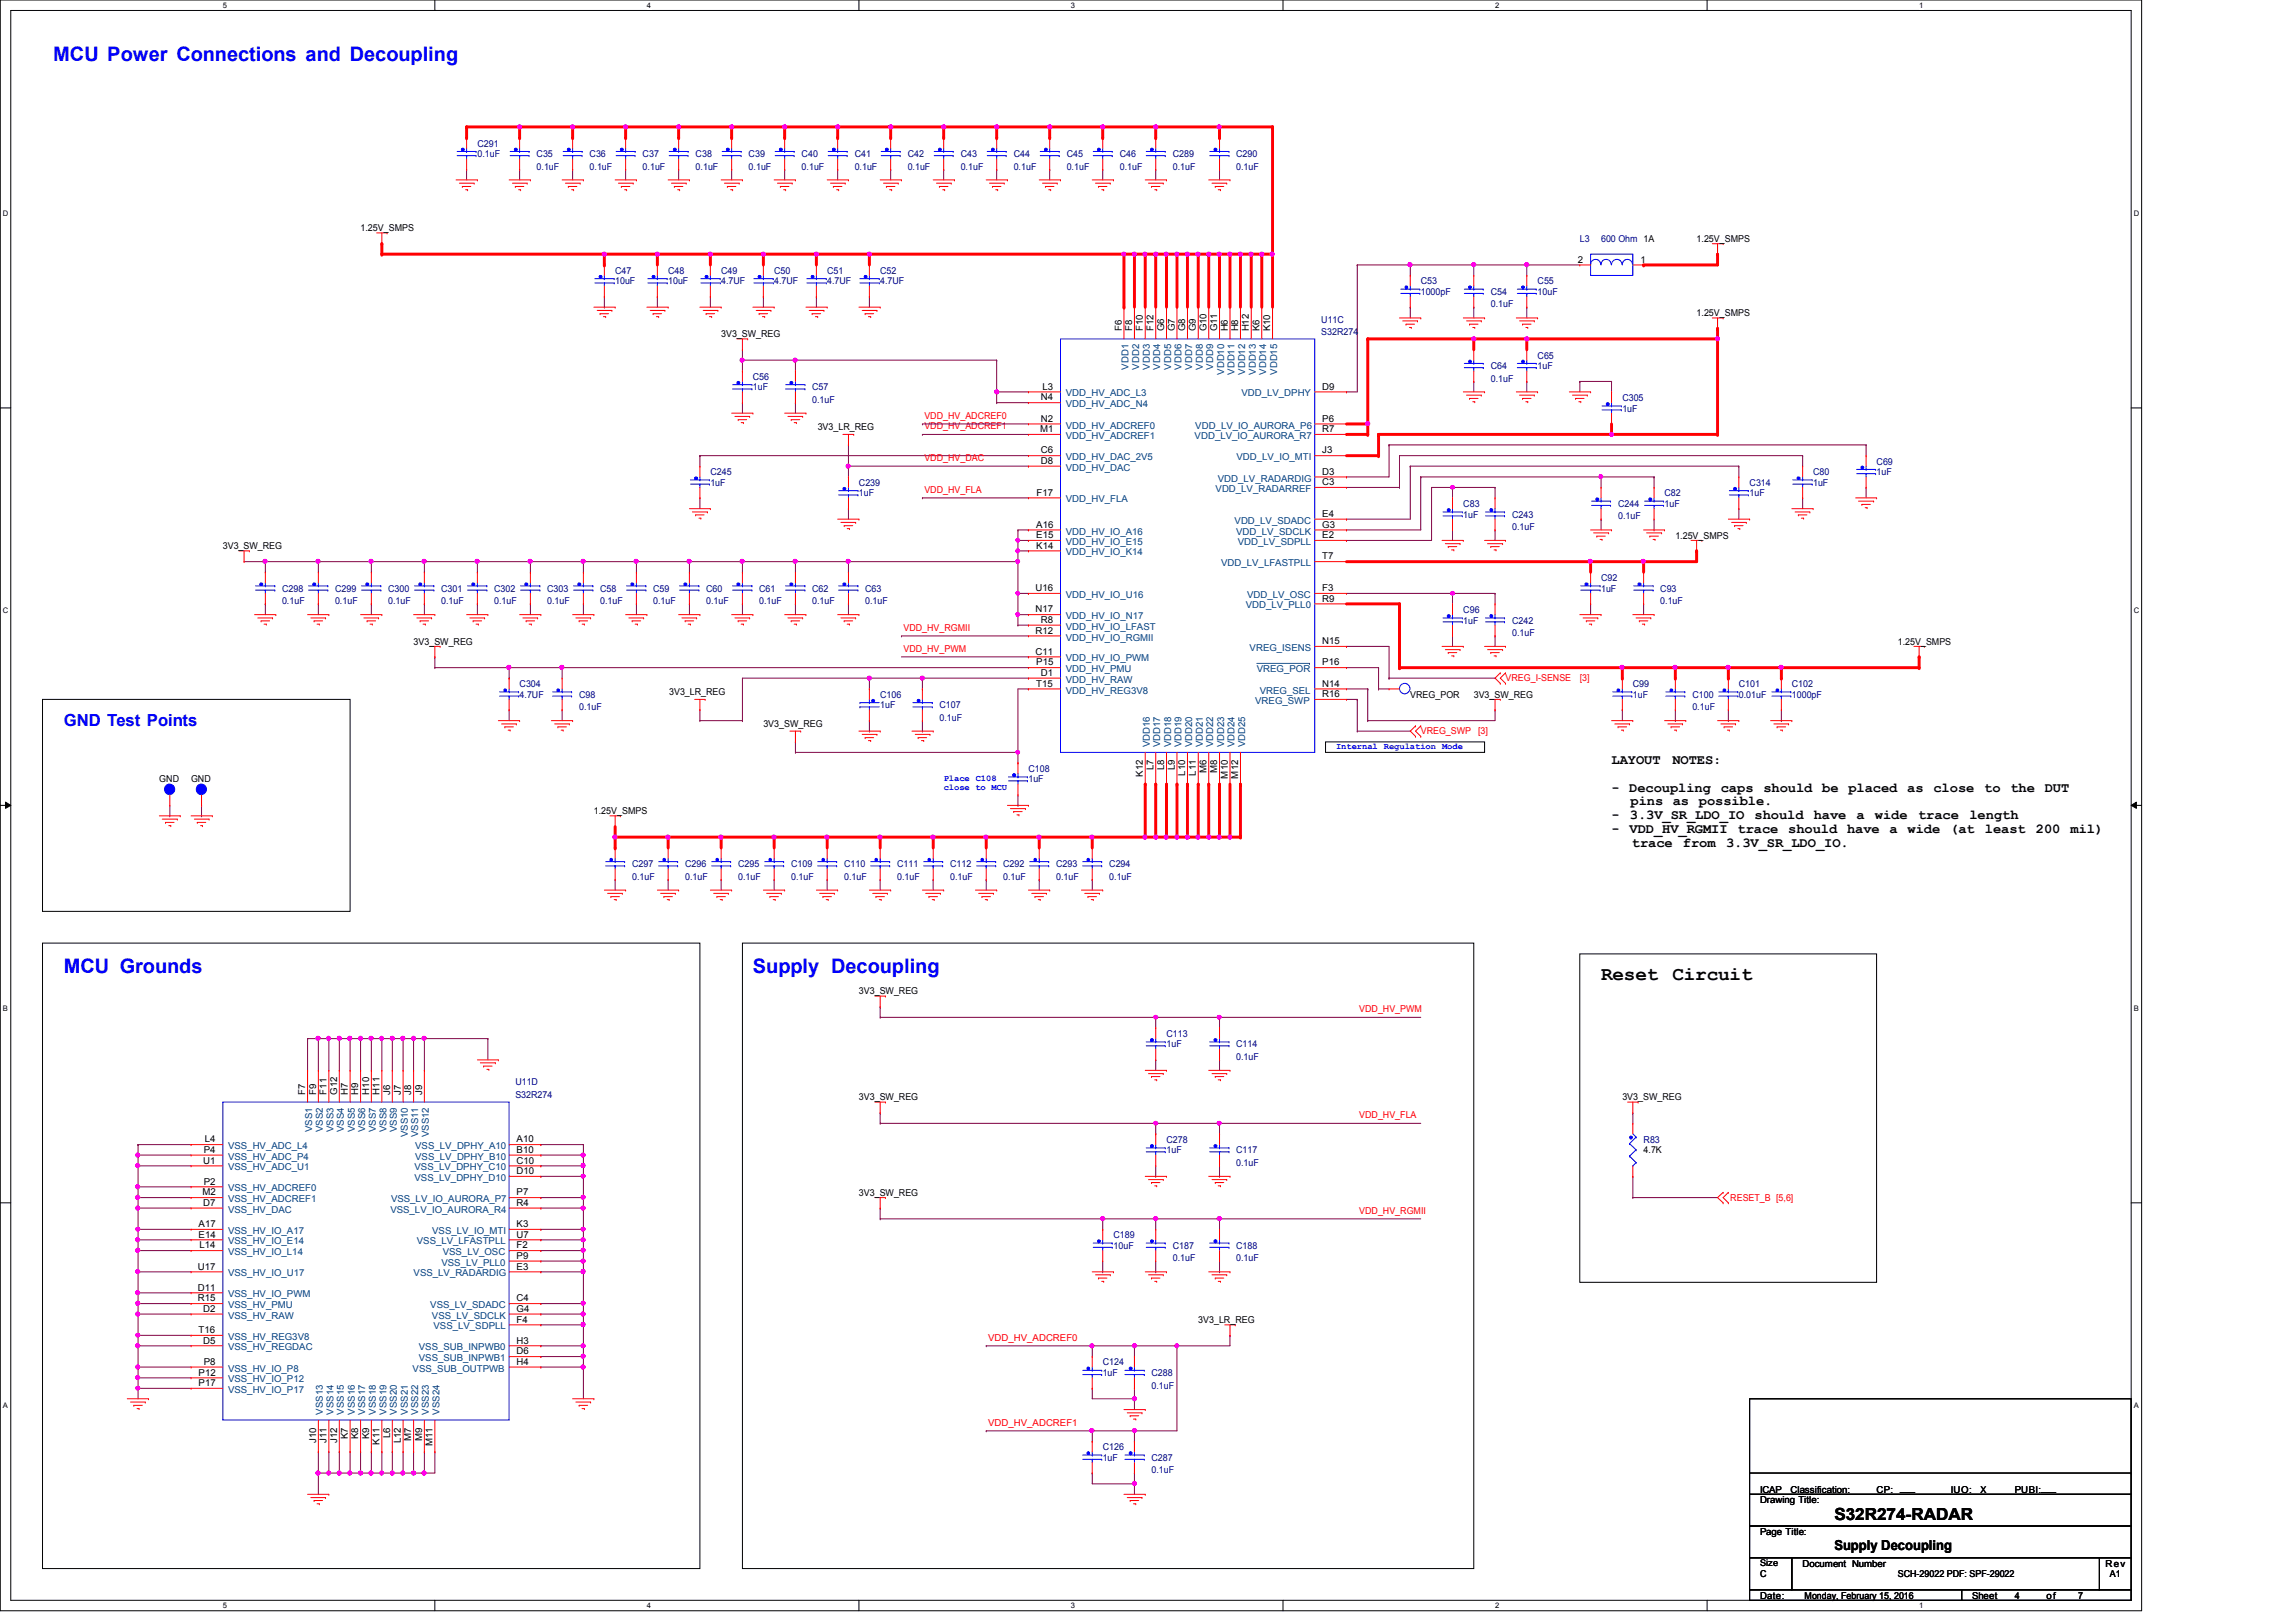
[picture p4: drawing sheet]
<svg xmlns="http://www.w3.org/2000/svg" width="297mm" height="210mm" viewBox="0 0 297 210" stroke-linecap="round" stroke-linejoin="round" font-family="sans-serif">
<defs><g id="words">
<g font-size="2.6" fill="#00f">
<text x="6.9" y="7.9">MCU Power Connections and Decoupling</text>
<text x="8.3" y="125.9">MCU Grounds</text>
<text x="97.4" y="125.9">Supply Decoupling</text>
</g>
<g font-size="2.5">
<text x="207.1" y="126.9">Reset</text>
<text x="216.4" y="126.9">Circuit</text>
</g>
<text font-size="2.2" fill="#00f" x="8.3" y="93.9">GND Test Points</text>
<text font-size="2.2" x="237.3" y="196.8">S32R274-RADAR</text>
<g font-size="1.8">
<text x="208.5" y="98.9">LAYOUT</text>
<text x="216.4" y="98.9">NOTES:</text>
<text x="208.5" y="102.4">- Decoupling</text>
<text x="208.5" y="106">-</text>
<text x="208.5" y="107.8">-</text>
<text x="210.8" y="107.8">VDD_HV_RGMII</text>
<text x="210.9" y="106">3.3V_SR_LDO_IO</text>
<text x="210.9" y="104.2">pins as</text>
<text x="219.8" y="104.2">possible.</text>
<text x="222.6" y="102.4">caps</text>
<text x="224.8" y="107.8">trace</text>
<text x="227" y="106">should</text>
<text x="228.1" y="102.4">should be</text>
<text x="231.3" y="107.8">should have</text>
<text x="234.6" y="106">have</text>
<text x="239.1" y="102.4">placed as</text>
<text x="240.2" y="106">a</text>
<text x="242.6" y="106">wide</text>
<text x="244.5" y="107.8">a</text>
<text x="246.8" y="107.8">wide</text>
<text x="248.1" y="106">trace</text>
<text x="250.1" y="102.4">close</text>
<text x="252.3" y="107.8">(at</text>
<text x="254.8" y="106">length</text>
<text x="256.7" y="102.4">to</text>
<text x="256.8" y="107.8">least</text>
<text x="260.1" y="102.4">the</text>
<text x="263.4" y="107.8">200</text>
<text x="264.5" y="102.4">DUT</text>
<text x="267.9" y="107.8">mil)</text>
<text x="211.1" y="109.6">trace</text>
<text x="217.7" y="109.6">from</text>
<text x="223.3" y="109.6">3.3V_SR_LDO_IO.</text>
<text x="237.3" y="200.5">Supply Decoupling</text>
</g>
<g font-size="1.2" fill="#000080">
<text x="61.8" y="19">C291</text>
<text x="61.8" y="20.3">0.1uF</text>
<text x="69.4" y="20.3">C35</text>
<text x="69.4" y="22">0.1uF</text>
<text x="76.3" y="20.3">C36</text>
<text x="76.3" y="22">0.1uF</text>
<text x="83.1" y="20.3">C37</text>
<text x="83.1" y="22">0.1uF</text>
<text x="90" y="20.3">C38</text>
<text x="90" y="22">0.1uF</text>
<text x="96.9" y="20.3">C39</text>
<text x="96.9" y="22">0.1uF</text>
<text x="103.7" y="20.3">C40</text>
<text x="103.7" y="22">0.1uF</text>
<text x="110.6" y="20.3">C41</text>
<text x="110.6" y="22">0.1uF</text>
<text x="117.4" y="20.3">C42</text>
<text x="117.4" y="22">0.1uF</text>
<text x="124.3" y="20.3">C43</text>
<text x="124.3" y="22">0.1uF</text>
<text x="131.1" y="20.3">C44</text>
<text x="131.1" y="22">0.1uF</text>
<text x="138" y="20.3">C45</text>
<text x="138" y="22">0.1uF</text>
<text x="144.9" y="20.3">C46</text>
<text x="144.9" y="22">0.1uF</text>
<text x="151.7" y="20.3">C289</text>
<text x="151.7" y="22">0.1uF</text>
<text x="159.9" y="20.3">C290</text>
<text x="159.9" y="22">0.1uF</text>
<text x="79.6" y="35.4">C47</text>
<text x="86.4" y="35.4">C48</text>
<text x="93.3" y="35.4">C49</text>
<text x="100.2" y="35.4">C50</text>
<text x="107" y="35.4">C51</text>
<text x="113.9" y="35.4">C52</text>
<text x="204.4" y="31.3">L3</text>
<text x="207.1" y="31.3">600 Ohm 1A</text>
<text x="79.6" y="36.8">10uF</text>
<text x="86.4" y="36.8">10uF</text>
<text x="93.3" y="36.8">4.7UF</text>
<text x="100.2" y="36.8">4.7UF</text>
<text x="107" y="36.8">4.7UF</text>
<text x="113.9" y="36.8">4.7UF</text>
<text x="170.9" y="41.7">U11C</text>
<text x="183.8" y="36.8">C53</text>
<text x="183.8" y="38.1">1000pF</text>
<text x="192.9" y="38.1">C54</text>
<text x="192.9" y="39.8">0.1uF</text>
<text x="198.9" y="36.8">C55</text>
<text x="198.9" y="38.1">10uF</text>
<text x="170.9" y="43.4">S32R274</text>
<text x="192.9" y="47.8">C64</text>
<text x="198.9" y="46.4">C65</text>
<text x="198.9" y="47.8">1uF</text>
<text x="97.4" y="49.1">C56</text>
<text x="97.4" y="50.5">1uF</text>
<text x="105.1" y="50.5">C57</text>
<text x="105.1" y="52.2">0.1uF</text>
<text x="192.9" y="49.4">0.1uF</text>
<text x="209.9" y="51.9">C305</text>
<text x="209.9" y="53.3">1uF</text>
<text x="91.9" y="61.5">C245</text>
<text x="91.9" y="62.9">1uF</text>
<text x="111.1" y="62.9">C239</text>
<text x="111.1" y="64.2">1uF</text>
<text x="189.3" y="65.6">C83</text>
<text x="209.3" y="65.6">C244</text>
<text x="215.3" y="64.2">C82</text>
<text x="215.3" y="65.6">1uF</text>
<text x="226.4" y="64.2">1uF</text>
<text x="226.4" y="62.9">C314</text>
<text x="234.6" y="61.5">C80</text>
<text x="234.6" y="62.9">1uF</text>
<text x="242.8" y="60.1">C69</text>
<text x="242.8" y="61.5">1uF</text>
<text x="189.3" y="67">1uF</text>
<text x="195.6" y="67">C243</text>
<text x="195.6" y="68.6">0.1uF</text>
<text x="209.3" y="67.2">0.1uF</text>
<text x="36.5" y="76.6">C298</text>
<text x="43.3" y="76.6">C299</text>
<text x="50.2" y="76.6">C300</text>
<text x="57.1" y="76.6">C301</text>
<text x="63.9" y="76.6">C302</text>
<text x="70.8" y="76.6">C303</text>
<text x="77.6" y="76.6">C58</text>
<text x="84.5" y="76.6">C59</text>
<text x="91.4" y="76.6">C60</text>
<text x="98.2" y="76.6">C61</text>
<text x="105.1" y="76.6">C62</text>
<text x="111.9" y="76.6">C63</text>
<text x="207.1" y="75.2">C92</text>
<text x="207.1" y="76.6">1uF</text>
<text x="214.8" y="76.6">C93</text>
<text x="36.5" y="78.2">0.1uF</text>
<text x="43.3" y="78.2">0.1uF</text>
<text x="50.2" y="78.2">0.1uF</text>
<text x="57.1" y="78.2">0.1uF</text>
<text x="63.9" y="78.2">0.1uF</text>
<text x="70.8" y="78.2">0.1uF</text>
<text x="77.6" y="78.2">0.1uF</text>
<text x="84.5" y="78.2">0.1uF</text>
<text x="91.4" y="78.2">0.1uF</text>
<text x="98.2" y="78.2">0.1uF</text>
<text x="105.1" y="78.2">0.1uF</text>
<text x="111.9" y="78.2">0.1uF</text>
<text x="189.3" y="79.3">C96</text>
<text x="189.3" y="80.7">1uF</text>
<text x="195.6" y="80.7">C242</text>
<text x="195.6" y="82.3">0.1uF</text>
<text x="214.8" y="78.2">0.1uF</text>
<text x="67.2" y="88.9">C304</text>
<text x="211.2" y="88.9">C99</text>
<text x="225" y="88.9">C101</text>
<text x="231.8" y="88.9">C102</text>
<text x="67.2" y="90.3">4.7UF</text>
<text x="74.9" y="90.3">C98</text>
<text x="74.9" y="91.9">0.1uF</text>
<text x="113.9" y="90.3">C106</text>
<text x="113.9" y="91.7">1uF</text>
<text x="121.5" y="91.7">C107</text>
<text x="121.5" y="93.3">0.1uF</text>
<text x="211.2" y="90.3">1uF</text>
<text x="218.9" y="90.3">C100</text>
<text x="218.9" y="91.9">0.1uF</text>
<text x="225" y="90.3">0.01uF</text>
<text x="231.8" y="90.3">1000pF</text>
<text x="133.1" y="99.9">C108</text>
<text x="133.1" y="101.3">1uF</text>
<text x="81.8" y="112.2">C297</text>
<text x="81.8" y="113.9">0.1uF</text>
<text x="88.6" y="112.2">C296</text>
<text x="88.6" y="113.9">0.1uF</text>
<text x="95.5" y="112.2">C295</text>
<text x="95.5" y="113.9">0.1uF</text>
<text x="102.4" y="112.2">C109</text>
<text x="102.4" y="113.9">0.1uF</text>
<text x="109.2" y="112.2">C110</text>
<text x="109.2" y="113.9">0.1uF</text>
<text x="116.1" y="112.2">C111</text>
<text x="116.1" y="113.9">0.1uF</text>
<text x="122.9" y="112.2">C112</text>
<text x="122.9" y="113.9">0.1uF</text>
<text x="129.8" y="112.2">C292</text>
<text x="129.8" y="113.9">0.1uF</text>
<text x="136.6" y="112.2">C293</text>
<text x="136.6" y="113.9">0.1uF</text>
<text x="143.5" y="112.2">C294</text>
<text x="143.5" y="113.9">0.1uF</text>
<text x="150.9" y="134.2">C113</text>
<text x="150.9" y="135.6">1uF</text>
<text x="159.9" y="135.6">C114</text>
<text x="159.9" y="137.2">0.1uF</text>
<text x="66.7" y="140.5">U11D</text>
<text x="66.7" y="142.1">S32R274</text>
<text x="150.9" y="147.9">C278</text>
<text x="150.9" y="149.3">1uF</text>
<text x="159.9" y="149.3">C117</text>
<text x="212.6" y="147.9">R83</text>
<text x="159.9" y="150.9">0.1uF</text>
<text x="144.1" y="160.2">C189</text>
<text x="144.1" y="161.6">10uF</text>
<text x="151.7" y="161.6">C187</text>
<text x="159.9" y="161.6">C188</text>
<text x="151.7" y="163.2">0.1uF</text>
<text x="159.9" y="163.2">0.1uF</text>
<text x="142.7" y="176.7">C124</text>
<text x="142.7" y="178.1">1uF</text>
<text x="149" y="178.1">C288</text>
<text x="149" y="179.7">0.1uF</text>
<text x="142.7" y="187.7">C126</text>
<text x="142.7" y="189">1uF</text>
<text x="149" y="189">C287</text>
<text x="149" y="190.7">0.1uF</text>
</g>
<g font-size="1.2">
<text x="46.6" y="29.9">1.25V_SMPS</text>
<text x="204.1" y="34">2</text>
<text x="212.2" y="34">1</text>
<text x="219.5" y="31.3">1.25V_SMPS</text>
<text x="219.5" y="40.9">1.25V_SMPS</text>
<text x="93.3" y="43.6">3V3_SW_REG</text>
<text x="145.1" y="42.9" transform="rotate(-90 145.1 42.9)">F6</text>
<text x="146.5" y="42.9" transform="rotate(-90 146.5 42.9)">F8</text>
<text x="147.9" y="42.9" transform="rotate(-90 147.9 42.9)">F10</text>
<text x="149.2" y="42.9" transform="rotate(-90 149.2 42.9)">F12</text>
<text x="150.6" y="42.9" transform="rotate(-90 150.6 42.9)">G6</text>
<text x="152" y="42.9" transform="rotate(-90 152 42.9)">G7</text>
<text x="153.3" y="42.9" transform="rotate(-90 153.3 42.9)">G8</text>
<text x="154.7" y="42.9" transform="rotate(-90 154.7 42.9)">G9</text>
<text x="156.1" y="42.9" transform="rotate(-90 156.1 42.9)">G10</text>
<text x="157.5" y="42.9" transform="rotate(-90 157.5 42.9)">G11</text>
<text x="158.8" y="42.9" transform="rotate(-90 158.8 42.9)">H6</text>
<text x="160.2" y="42.9" transform="rotate(-90 160.2 42.9)">H8</text>
<text x="161.6" y="42.9" transform="rotate(-90 161.6 42.9)">H12</text>
<text x="162.9" y="42.9" transform="rotate(-90 162.9 42.9)">K6</text>
<text x="164.3" y="42.9" transform="rotate(-90 164.3 42.9)">K10</text>
<text x="134.7" y="51.8">N4</text>
<text x="134.9" y="50.4">L3</text>
<text x="171.1" y="50.4">D9</text>
<text x="105.8" y="55.7">3V3_LR_REG</text>
<text x="134.6" y="55.9">M1</text>
<text x="134.7" y="54.6">N2</text>
<text x="134.7" y="58.7">C6</text>
<text x="171.1" y="58.7">J3</text>
<text x="171.1" y="54.6">P6</text>
<text x="171.1" y="55.9">R7</text>
<text x="134.1" y="64.1">F17</text>
<text x="134.7" y="60">D8</text>
<text x="171.1" y="61.4">D3</text>
<text x="171.1" y="62.8">C3</text>
<text x="28.8" y="71.1">3V3_SW_REG</text>
<text x="134.1" y="68.3">A16</text>
<text x="134.1" y="69.6">E15</text>
<text x="134.1" y="71">K14</text>
<text x="171.1" y="66.9">E4</text>
<text x="171.1" y="68.3">G3</text>
<text x="171.1" y="69.6">E2</text>
<text x="216.7" y="69.7">1.25V_SMPS</text>
<text x="134" y="76.5">U16</text>
<text x="171.1" y="76.5">F3</text>
<text x="171.1" y="77.9">R9</text>
<text x="171.1" y="72.4">T7</text>
<text x="53.5" y="83.4">3V3_SW_REG</text>
<text x="134" y="79.2">N17</text>
<text x="134" y="82">R12</text>
<text x="134.7" y="80.6">R8</text>
<text x="171.1" y="83.4">N15</text>
<text x="245.5" y="83.4">1.25V_SMPS</text>
<text x="134" y="84.7">C11</text>
<text x="134.1" y="86.1">P15</text>
<text x="134.1" y="88.9">T15</text>
<text x="134.7" y="87.5">D1</text>
<text x="171.1" y="86.1">P16</text>
<text x="171.1" y="88.9">N14</text>
<text x="86.6" y="90">3V3_LR_REG</text>
<text x="98.8" y="94.1">3V3_SW_REG</text>
<text x="171.1" y="90.2">R16</text>
<text x="182.5" y="90.3">VREG_POR</text>
<text x="190.7" y="90.3">3V3_SW_REG</text>
<text x="20.6" y="101.3">GND</text>
<text x="24.7" y="101.3">GND</text>
<text x="147.9" y="100.5" transform="rotate(-90 147.9 100.5)">K12</text>
<text x="149.2" y="99.7" transform="rotate(-90 149.2 99.7)">L7</text>
<text x="150.6" y="99.7" transform="rotate(-90 150.6 99.7)">L8</text>
<text x="152" y="99.7" transform="rotate(-90 152 99.7)">L9</text>
<text x="153.3" y="100.4" transform="rotate(-90 153.3 100.4)">L10</text>
<text x="154.7" y="100.4" transform="rotate(-90 154.7 100.4)">L11</text>
<text x="156.1" y="100.1" transform="rotate(-90 156.1 100.1)">M6</text>
<text x="157.5" y="100.1" transform="rotate(-90 157.5 100.1)">M8</text>
<text x="158.8" y="100.8" transform="rotate(-90 158.8 100.8)">M10</text>
<text x="160.2" y="100.8" transform="rotate(-90 160.2 100.8)">M12</text>
<text x="76.8" y="105.4">1.25V_SMPS</text>
<text x="111.1" y="128.7">3V3_SW_REG</text>
<text x="39.5" y="141.6" transform="rotate(-90 39.5 141.6)">F7</text>
<text x="40.9" y="141.6" transform="rotate(-90 40.9 141.6)">F9</text>
<text x="42.2" y="141.6" transform="rotate(-90 42.2 141.6)">F11</text>
<text x="43.6" y="141.6" transform="rotate(-90 43.6 141.6)">G12</text>
<text x="45" y="141.6" transform="rotate(-90 45 141.6)">H7</text>
<text x="46.4" y="141.6" transform="rotate(-90 46.4 141.6)">H9</text>
<text x="47.7" y="141.6" transform="rotate(-90 47.7 141.6)">H10</text>
<text x="49.1" y="141.6" transform="rotate(-90 49.1 141.6)">H11</text>
<text x="50.5" y="141.6" transform="rotate(-90 50.5 141.6)">J6</text>
<text x="51.9" y="141.6" transform="rotate(-90 51.9 141.6)">J7</text>
<text x="53.2" y="141.6" transform="rotate(-90 53.2 141.6)">J8</text>
<text x="54.6" y="141.6" transform="rotate(-90 54.6 141.6)">J9</text>
<text x="111.1" y="142.4">3V3_SW_REG</text>
<text x="209.9" y="142.4">3V3_SW_REG</text>
<text x="26.4" y="149.2">P4</text>
<text x="26.5" y="147.8">L4</text>
<text x="66.8" y="147.8">A10</text>
<text x="66.8" y="149.2">B10</text>
<text x="212.6" y="149.3">4.7K</text>
<text x="26.2" y="154.7">M2</text>
<text x="26.3" y="150.6">U1</text>
<text x="26.4" y="153.3">P2</text>
<text x="66.8" y="150.6">C10</text>
<text x="66.8" y="151.9">D10</text>
<text x="66.8" y="154.7">P7</text>
<text x="111.1" y="154.7">3V3_SW_REG</text>
<text x="25.7" y="158.8">A17</text>
<text x="25.7" y="160.1">E14</text>
<text x="25.8" y="161.5">L14</text>
<text x="26.3" y="156">D7</text>
<text x="66.8" y="156">R4</text>
<text x="66.8" y="158.8">K3</text>
<text x="66.8" y="160.1">U7</text>
<text x="66.8" y="161.5">F2</text>
<text x="25.6" y="164.3">U17</text>
<text x="25.6" y="167">D11</text>
<text x="66.8" y="164.3">E3</text>
<text x="66.8" y="162.9">P9</text>
<text x="25.6" y="168.4">R15</text>
<text x="25.7" y="172.5">T16</text>
<text x="26.3" y="169.8">D2</text>
<text x="26.3" y="173.9">D5</text>
<text x="66.8" y="168.4">C4</text>
<text x="66.8" y="169.8">G4</text>
<text x="66.8" y="171.2">F4</text>
<text x="66.8" y="173.9">H3</text>
<text x="155" y="171.2">3V3_LR_REG</text>
<text x="25.7" y="178">P12</text>
<text x="25.7" y="179.4">P17</text>
<text x="26.4" y="176.6">P8</text>
<text x="66.8" y="175.3">D6</text>
<text x="66.8" y="176.6">H4</text>
<text x="40.9" y="186.7" transform="rotate(-90 40.9 186.7)">J10</text>
<text x="42.2" y="186.7" transform="rotate(-90 42.2 186.7)">J11</text>
<text x="43.6" y="186.7" transform="rotate(-90 43.6 186.7)">J12</text>
<text x="45" y="186.3" transform="rotate(-90 45 186.3)">K7</text>
<text x="46.4" y="186.3" transform="rotate(-90 46.4 186.3)">K8</text>
<text x="47.7" y="186.3" transform="rotate(-90 47.7 186.3)">K9</text>
<text x="49.1" y="186.9" transform="rotate(-90 49.1 186.9)">K11</text>
<text x="50.5" y="186.1" transform="rotate(-90 50.5 186.1)">L6</text>
<text x="51.9" y="186.8" transform="rotate(-90 51.9 186.8)">L12</text>
<text x="53.2" y="186.5" transform="rotate(-90 53.2 186.5)">M7</text>
<text x="54.6" y="186.5" transform="rotate(-90 54.6 186.5)">M9</text>
<text x="56" y="187.2" transform="rotate(-90 56 187.2)">M11</text>
<text x="227.7" y="194.5">Drawing Title:</text>
<text x="227.7" y="193.2">ICAP</text>
<text x="231.6" y="193.2">Classification:</text>
<text x="242.8" y="193.2">CP:</text>
<text x="245.8" y="193">___</text>
<text x="252.4" y="193.2">IUO:</text>
<text x="256.2" y="193.2">X</text>
<text x="260.6" y="193.2">PUBI:___</text>
<text x="227.7" y="202.7">Size</text>
<text x="227.7" y="198.6">Page Title:</text>
<text x="233.2" y="202.7">Document Number</text>
<text x="272.4" y="202.7">Rev</text>
<text x="227.7" y="204.1">C</text>
<text x="227.7" y="206.9">Date:</text>
<text x="233.5" y="206.9">Monday, February 15, 2016</text>
<text x="245.5" y="204.1">SCH-29022 PDF: SPF-29022</text>
<text x="255.1" y="206.9">Sheet</text>
<text x="260.6" y="206.9">4</text>
<text x="264.7" y="206.9">of</text>
<text x="268.9" y="206.9">7</text>
<text x="273" y="204.1">A1</text>
</g>
<g font-size="1.2" fill="#004080">
<text x="146" y="47.8" transform="rotate(-90 146 47.8)">VDD1</text>
<text x="147.4" y="47.8" transform="rotate(-90 147.4 47.8)">VDD2</text>
<text x="148.8" y="47.8" transform="rotate(-90 148.8 47.8)">VDD3</text>
<text x="150.1" y="47.8" transform="rotate(-90 150.1 47.8)">VDD4</text>
<text x="151.5" y="47.8" transform="rotate(-90 151.5 47.8)">VDD5</text>
<text x="152.9" y="47.8" transform="rotate(-90 152.9 47.8)">VDD6</text>
<text x="154.2" y="47.8" transform="rotate(-90 154.2 47.8)">VDD7</text>
<text x="155.6" y="47.8" transform="rotate(-90 155.6 47.8)">VDD8</text>
<text x="157" y="47.8" transform="rotate(-90 157 47.8)">VDD9</text>
<text x="137.9" y="51.3">VDD_HV_ADC_L3</text>
<text x="137.9" y="52.7">VDD_HV_ADC_N4</text>
<text x="158.4" y="48.5" transform="rotate(-90 158.4 48.5)">VDD10</text>
<text x="159.7" y="48.5" transform="rotate(-90 159.7 48.5)">VDD11</text>
<text x="160.6" y="51.3">VDD_LV_DPHY</text>
<text x="161.1" y="48.5" transform="rotate(-90 161.1 48.5)">VDD12</text>
<text x="162.5" y="48.5" transform="rotate(-90 162.5 48.5)">VDD13</text>
<text x="163.8" y="48.5" transform="rotate(-90 163.8 48.5)">VDD14</text>
<text x="165.2" y="48.5" transform="rotate(-90 165.2 48.5)">VDD15</text>
<text x="137.9" y="55.5">VDD_HV_ADCREF0</text>
<text x="137.9" y="56.8">VDD_HV_ADCREF1</text>
<text x="137.9" y="59.6">VDD_HV_DAC_2V5</text>
<text x="154.6" y="56.8">VDD_LV_IO_AURORA_R7</text>
<text x="154.6" y="55.5">VDD_LV_IO_AURORA_P6</text>
<text x="160" y="59.6">VDD_LV_IO_MTI</text>
<text x="137.9" y="60.9">VDD_HV_DAC</text>
<text x="137.9" y="65">VDD_HV_FLA</text>
<text x="157.3" y="63.7">VDD_LV_RADARREF</text>
<text x="157.6" y="62.3">VDD_LV_RADARDIG</text>
<text x="137.9" y="69.2">VDD_HV_IO_A16</text>
<text x="137.9" y="70.5">VDD_HV_IO_E15</text>
<text x="137.9" y="71.9">VDD_HV_IO_K14</text>
<text x="159.7" y="67.8">VDD_LV_SDADC</text>
<text x="159.9" y="69.2">VDD_LV_SDCLK</text>
<text x="160.1" y="70.5">VDD_LV_SDPLL</text>
<text x="137.9" y="77.4">VDD_HV_IO_U16</text>
<text x="158" y="73.3">VDD_LV_LFASTPLL</text>
<text x="161.3" y="77.4">VDD_LV_OSC</text>
<text x="137.9" y="80.1">VDD_HV_IO_N17</text>
<text x="137.9" y="81.5">VDD_HV_IO_LFAST</text>
<text x="137.9" y="82.9">VDD_HV_IO_RGMII</text>
<text x="161.2" y="78.7">VDD_LV_PLL0</text>
<text x="137.9" y="85.6">VDD_HV_IO_PWM</text>
<text x="137.9" y="87">VDD_HV_PMU</text>
<text x="137.9" y="88.3">VDD_HV_RAW</text>
<text x="137.9" y="89.7">VDD_HV_REG3V8</text>
<text x="161.7" y="84.2">VREG_ISENS</text>
<text x="162.6" y="87">VREG_POR</text>
<text x="163" y="89.7">VREG_SEL</text>
<text x="162.4" y="91.1">VREG_SWP</text>
<text x="148.8" y="96.7" transform="rotate(-90 148.8 96.7)">VDD16</text>
<text x="150.1" y="96.7" transform="rotate(-90 150.1 96.7)">VDD17</text>
<text x="151.5" y="96.7" transform="rotate(-90 151.5 96.7)">VDD18</text>
<text x="152.9" y="96.7" transform="rotate(-90 152.9 96.7)">VDD19</text>
<text x="154.2" y="96.7" transform="rotate(-90 154.2 96.7)">VDD20</text>
<text x="155.6" y="96.7" transform="rotate(-90 155.6 96.7)">VDD21</text>
<text x="157" y="96.7" transform="rotate(-90 157 96.7)">VDD22</text>
<text x="158.4" y="96.7" transform="rotate(-90 158.4 96.7)">VDD23</text>
<text x="159.7" y="96.7" transform="rotate(-90 159.7 96.7)">VDD24</text>
<text x="161.1" y="96.7" transform="rotate(-90 161.1 96.7)">VDD25</text>
<text x="29.5" y="148.7">VSS_HV_ADC_L4</text>
<text x="40.4" y="146.5" transform="rotate(-90 40.4 146.5)">VSS1</text>
<text x="41.8" y="146.5" transform="rotate(-90 41.8 146.5)">VSS2</text>
<text x="43.1" y="146.5" transform="rotate(-90 43.1 146.5)">VSS3</text>
<text x="44.5" y="146.5" transform="rotate(-90 44.5 146.5)">VSS4</text>
<text x="45.9" y="146.5" transform="rotate(-90 45.9 146.5)">VSS5</text>
<text x="47.2" y="146.5" transform="rotate(-90 47.2 146.5)">VSS6</text>
<text x="48.6" y="146.5" transform="rotate(-90 48.6 146.5)">VSS7</text>
<text x="50" y="146.5" transform="rotate(-90 50 146.5)">VSS8</text>
<text x="51.3" y="146.5" transform="rotate(-90 51.3 146.5)">VSS9</text>
<text x="52.7" y="147.2" transform="rotate(-90 52.7 147.2)">VSS10</text>
<text x="53.7" y="148.7">VSS_LV_DPHY_A10</text>
<text x="54.1" y="147.2" transform="rotate(-90 54.1 147.2)">VSS11</text>
<text x="55.5" y="147.2" transform="rotate(-90 55.5 147.2)">VSS12</text>
<text x="29.5" y="150.1">VSS_HV_ADC_P4</text>
<text x="29.5" y="151.5">VSS_HV_ADC_U1</text>
<text x="29.5" y="154.2">VSS_HV_ADCREF0</text>
<text x="29.5" y="155.6">VSS_HV_ADCREF1</text>
<text x="50.6" y="155.6">VSS_LV_IO_AURORA_P7</text>
<text x="53.6" y="151.5">VSS_LV_DPHY_C10</text>
<text x="53.6" y="152.8">VSS_LV_DPHY_D10</text>
<text x="53.7" y="150.1">VSS_LV_DPHY_B10</text>
<text x="29.5" y="156.9">VSS_HV_DAC</text>
<text x="29.5" y="159.7">VSS_HV_IO_A17</text>
<text x="29.5" y="161">VSS_HV_IO_E14</text>
<text x="50.5" y="156.9">VSS_LV_IO_AURORA_R4</text>
<text x="53.9" y="161">VSS_LV_LFASTPLL</text>
<text x="55.9" y="159.7">VSS_LV_IO_MTI</text>
<text x="29.5" y="162.4">VSS_HV_IO_L14</text>
<text x="29.5" y="165.2">VSS_HV_IO_U17</text>
<text x="29.5" y="167.9">VSS_HV_IO_PWM</text>
<text x="53.5" y="165.2">VSS_LV_RADARDIG</text>
<text x="57.1" y="163.8">VSS_LV_PLL0</text>
<text x="57.3" y="162.4">VSS_LV_OSC</text>
<text x="29.5" y="169.3">VSS_HV_PMU</text>
<text x="29.5" y="170.6">VSS_HV_RAW</text>
<text x="29.5" y="173.4">VSS_HV_REG3V8</text>
<text x="55.7" y="169.3">VSS_LV_SDADC</text>
<text x="55.9" y="170.6">VSS_LV_SDCLK</text>
<text x="56.1" y="172">VSS_LV_SDPLL</text>
<text x="29.5" y="174.8">VSS_HV_REGDAC</text>
<text x="29.5" y="177.5">VSS_HV_IO_P8</text>
<text x="29.5" y="178.9">VSS_HV_IO_P12</text>
<text x="53.4" y="177.5">VSS_SUB_OUTPWB</text>
<text x="54.2" y="174.8">VSS_SUB_INPWB0</text>
<text x="54.2" y="176.1">VSS_SUB_INPWB1</text>
<text x="29.5" y="180.3">VSS_HV_IO_P17</text>
<text x="41.8" y="183.1" transform="rotate(-90 41.8 183.1)">VSS13</text>
<text x="43.1" y="183.1" transform="rotate(-90 43.1 183.1)">VSS14</text>
<text x="44.5" y="183.1" transform="rotate(-90 44.5 183.1)">VSS15</text>
<text x="45.9" y="183.1" transform="rotate(-90 45.9 183.1)">VSS16</text>
<text x="47.2" y="183.1" transform="rotate(-90 47.2 183.1)">VSS17</text>
<text x="48.6" y="183.1" transform="rotate(-90 48.6 183.1)">VSS18</text>
<text x="50" y="183.1" transform="rotate(-90 50 183.1)">VSS19</text>
<text x="51.3" y="183.1" transform="rotate(-90 51.3 183.1)">VSS20</text>
<text x="52.7" y="183.1" transform="rotate(-90 52.7 183.1)">VSS21</text>
<text x="54.1" y="183.1" transform="rotate(-90 54.1 183.1)">VSS22</text>
<text x="55.5" y="183.1" transform="rotate(-90 55.5 183.1)">VSS23</text>
<text x="56.9" y="183.1" transform="rotate(-90 56.9 183.1)">VSS24</text>
</g>
<g font-size="1.2" fill="#f00">
<text x="119.6" y="55.5">VDD_HV_ADCREF1</text>
<text x="119.6" y="54.2">VDD_HV_ADCREF0</text>
<text x="119.6" y="59.6">VDD_HV_DAC</text>
<text x="119.6" y="63.8">VDD_HV_FLA</text>
<text x="116.9" y="81.6">VDD_HV_RGMII</text>
<text x="116.9" y="84.3">VDD_HV_PWM</text>
<text x="194.8" y="88.1">VREG_I-SENSE</text>
<text x="204.4" y="88.1">[3]</text>
<text x="183.8" y="95">VREG_SWP</text>
<text x="191.2" y="95">[3]</text>
<text x="175.8" y="131">VDD_HV_PWM</text>
<text x="175.8" y="144.7">VDD_HV_FLA</text>
<text x="223.9" y="155.4">RESET_B [5,6]</text>
<text x="175.8" y="157.1">VDD_HV_RGMII</text>
<text x="127.8" y="173.5">VDD_HV_ADCREF0</text>
<text x="127.8" y="184.5">VDD_HV_ADCREF1</text>
</g>
<g font-size="1.1" fill="#00f">
<text x="122.1" y="101.1">Place C108</text>
<text x="172.8" y="97">Internal Regulation Mode</text>
<text x="122.1" y="102.2">close to MCU</text>
</g>
<g font-size="1">
<text x="28.8" y="1">5</text>
<text x="83.7" y="1">4</text>
<text x="138.6" y="1">3</text>
<text x="193.4" y="1">2</text>
<text x="248.3" y="1">1</text>
<text x=".4" y="27.9">D</text>
<text x="276.1" y="27.9">D</text>
<text x=".4" y="79.4">C</text>
<text x="276.1" y="79.4">C</text>
<text x=".4" y="130.8">B</text>
<text x="276.1" y="130.8">B</text>
<text x=".4" y="182.2">A</text>
<text x="276.1" y="182.2">A</text>
<text x="28.8" y="208.1">5</text>
<text x="83.7" y="208.1">4</text>
<text x="138.6" y="208.1">3</text>
<text x="193.4" y="208.1">2</text>
<text x="248.3" y="208.1">1</text>
</g>
</g></defs>
<path d="M0 0h277.1v208.4h-277.1zM1.4 1.4h274.3v205.7h-274.3z" fill="none" stroke="#000" stroke-width=".13"/>
<g fill="#fff">
<path d="M28.8 .1h.6v1.1h-.6z"/>
<path d="M28.8 207.2h.6v1.1h-.6z"/>
</g>
<path d="M56.3 0v1.4M56.3 207.1v1.3" fill="none" stroke="#000" stroke-width=".13"/>
<g fill="#fff">
<path d="M83.7 .1h.5v1.1h-.5z"/>
<path d="M83.7 207.2h.5v1.1h-.5z"/>
</g>
<path d="M111.1 0v1.4M111.1 207.1v1.3" fill="none" stroke="#000" stroke-width=".13"/>
<g fill="#fff">
<path d="M138.6 .1h.5v1.1h-.5z"/>
<path d="M138.6 207.2h.5v1.1h-.5z"/>
</g>
<path d="M166 0v1.4M166 207.1v1.3" fill="none" stroke="#000" stroke-width=".13"/>
<g fill="#fff">
<path d="M193.4 .1h.6v1.1h-.6z"/>
<path d="M193.4 207.2h.6v1.1h-.6z"/>
</g>
<path d="M220.8 0v1.4M220.8 207.1v1.3" fill="none" stroke="#000" stroke-width=".13"/>
<g fill="#fff">
<path d="M248.3 .1h.5v1.1h-.5z"/>
<path d="M248.3 207.2h.5v1.1h-.5z"/>
<path d="M.4 27.1h.7v1.1h-.7z"/>
<path d="M276.1 27.1h.7v1.1h-.7z"/>
<path d="M.4 78.5h.7v1.1h-.7z"/>
<path d="M276.1 78.5h.7v1.1h-.7z"/>
</g>
<path d="M0 52.8h1.4M275.7 52.8h1.4" fill="none" stroke="#000" stroke-width=".13"/>
<g fill="#fff">
<path d="M.4 129.9h.6v1.1h-.6z"/>
<path d="M276.1 129.9h.6v1.1h-.6z"/>
</g>
<path d="M0 104.2h1.4M.7 103.8l.7 .4-.7 .4zM275.7 104.2l.7-.4v.8zM275.7 104.2h1.4" fill="none" stroke="#000" stroke-width=".13"/>
<path d="M.7 103.8l.7 .4-.7 .4zM275.7 104.2l.7-.4v.8z" fill="#000"/>
<g fill="#fff">
<path d="M.4 181.4h.6v1.1h-.6z"/>
<path d="M276.1 181.4h.6v1.1h-.6z"/>
</g>
<path d="M5.5 90.5h39.8v27.4h-39.8zM171.5 96h20.6v1.4h-20.6zM5.5 122h85v81h-85zM96.1 122h94.6v81h-94.6zM204.4 123.4h38.4v42.5h-38.4zM0 155.7h1.4M275.7 155.7h1.4" fill="none" stroke="#000" stroke-width=".13"/>
<path d="M112.5 32.9h32.9" fill="none" stroke="#f00" stroke-width=".38"/>
<circle cx="145.4" cy="32.9" r=".19" fill="#f00"/>
<circle cx="112.5" cy="32.9" r=".26" fill="#f0f"/>
<circle cx="112.5" cy="32.9" r=".26" fill="none" stroke="#f0f" stroke-width=".13"/>
<path d="M145.2 32.7l.2-.1 .2 .2-.1 .3h-.1h-.2z" fill-rule="evenodd" fill="#f0f"/>
<path d="M145.2 32.7l.2-.1 .2 .2-.1 .3h-.1h-.2z" fill="none" stroke="#f0f" stroke-width=".13"/>
<path d="M105.6 32.9h6.9" fill="none" stroke="#f00" stroke-width=".38"/>
<circle cx="105.6" cy="32.9" r=".19" fill="#f00"/>
<path d="M98.8 32.9h6.8" fill="none" stroke="#f00" stroke-width=".38"/>
<circle cx="98.8" cy="32.9" r=".19" fill="#f00"/>
<circle cx="105.6" cy="32.9" r=".26" fill="#f0f"/>
<circle cx="105.6" cy="32.9" r=".26" fill="none" stroke="#f0f" stroke-width=".13"/>
<circle cx="98.8" cy="32.9" r=".26" fill="#f0f"/>
<circle cx="98.8" cy="32.9" r=".26" fill="none" stroke="#f0f" stroke-width=".13"/>
<path d="M91.9 32.9h6.9" fill="none" stroke="#f00" stroke-width=".38"/>
<circle cx="91.9" cy="32.9" r=".19" fill="#f00"/>
<path d="M91.9 38.4h.1M91.9 38.4v1.4M98.8 38.4h.1M98.8 38.4v1.4M105.6 38.4h.1M105.6 38.4v1.4M112.5 38.4h.1M112.5 38.4v1.4" fill="none" stroke="#800040" stroke-width=".13"/>
<path d="M85 32.9h6.9" fill="none" stroke="#f00" stroke-width=".38"/>
<circle cx="85" cy="32.9" r=".19" fill="#f00"/>
<circle cx="91.9" cy="32.9" r=".26" fill="#f0f"/>
<circle cx="91.9" cy="32.9" r=".26" fill="none" stroke="#f0f" stroke-width=".13"/>
<circle cx="85" cy="32.9" r=".26" fill="#f0f"/>
<circle cx="85" cy="32.9" r=".26" fill="none" stroke="#f0f" stroke-width=".13"/>
<path d="M78.2 32.9h6.8" fill="none" stroke="#f00" stroke-width=".38"/>
<circle cx="78.2" cy="32.9" r=".19" fill="#f00"/>
<path d="M49.4 32.9h28.8" fill="none" stroke="#f00" stroke-width=".38"/>
<circle cx="49.4" cy="32.9" r=".19" fill="#f00"/>
<circle cx="78.2" cy="32.9" r=".26" fill="#f0f"/>
<circle cx="78.2" cy="32.9" r=".26" fill="none" stroke="#f0f" stroke-width=".13"/>
<path d="M78.2 39.8h.1M78.2 38.4v1.4M85 38.4h.1M85 38.4v1.4" fill="none" stroke="#800040" stroke-width=".13"/>
<path d="M145.4 32.9h1.4" fill="none" stroke="#f00" stroke-width=".38"/>
<circle cx="145.4" cy="32.9" r=".19" fill="#f00"/>
<path d="M164.6 32.9v6.9" fill="none" stroke="#f00" stroke-width=".38"/>
<circle cx="164.6" cy="32.9" r=".19" fill="#f00"/>
<path d="M163.2 32.9v6.9" fill="none" stroke="#f00" stroke-width=".38"/>
<circle cx="163.2" cy="32.9" r=".19" fill="#f00"/>
<path d="M163.2 32.9h1.4" fill="none" stroke="#f00" stroke-width=".38"/>
<circle cx="163.2" cy="32.9" r=".19" fill="#f00"/>
<path d="M161.9 32.9v6.9" fill="none" stroke="#f00" stroke-width=".38"/>
<circle cx="161.9" cy="32.9" r=".19" fill="#f00"/>
<path d="M161.9 32.9h1.3" fill="none" stroke="#f00" stroke-width=".38"/>
<circle cx="161.9" cy="32.9" r=".19" fill="#f00"/>
<circle cx="163.2" cy="32.9" r=".26" fill="#f0f"/>
<circle cx="163.2" cy="32.9" r=".26" fill="none" stroke="#f0f" stroke-width=".13"/>
<circle cx="161.8" cy="32.9" r=".26" fill="#f0f"/>
<circle cx="161.8" cy="32.9" r=".26" fill="none" stroke="#f0f" stroke-width=".13"/>
<path d="M160.5 32.9v6.9" fill="none" stroke="#f00" stroke-width=".38"/>
<circle cx="160.5" cy="32.9" r=".19" fill="#f00"/>
<path d="M160.5 32.9h1.4" fill="none" stroke="#f00" stroke-width=".38"/>
<circle cx="160.5" cy="32.9" r=".19" fill="#f00"/>
<path d="M159.1 32.9v6.9" fill="none" stroke="#f00" stroke-width=".38"/>
<circle cx="159.1" cy="32.9" r=".19" fill="#f00"/>
<path d="M159.1 32.9h1.4" fill="none" stroke="#f00" stroke-width=".38"/>
<circle cx="159.1" cy="32.9" r=".19" fill="#f00"/>
<circle cx="160.5" cy="32.9" r=".26" fill="#f0f"/>
<circle cx="160.5" cy="32.9" r=".26" fill="none" stroke="#f0f" stroke-width=".13"/>
<path d="M157.8 32.9v6.9" fill="none" stroke="#f00" stroke-width=".38"/>
<circle cx="157.8" cy="32.9" r=".19" fill="#f00"/>
<path d="M157.8 32.9h1.3" fill="none" stroke="#f00" stroke-width=".38"/>
<circle cx="157.8" cy="32.9" r=".19" fill="#f00"/>
<path d="M158.9 32.7l.2-.1 .2 .2v.3h-.2h-.2z" fill-rule="evenodd" fill="#f0f"/>
<path d="M158.9 32.7l.2-.1 .2 .2v.3h-.2h-.2z" fill="none" stroke="#f0f" stroke-width=".13"/>
<path d="M156.4 32.9v6.9" fill="none" stroke="#f00" stroke-width=".38"/>
<circle cx="156.4" cy="32.9" r=".19" fill="#f00"/>
<path d="M156.4 32.9h1.4" fill="none" stroke="#f00" stroke-width=".38"/>
<circle cx="156.4" cy="32.9" r=".19" fill="#f00"/>
<circle cx="157.7" cy="32.9" r=".26" fill="#f0f"/>
<circle cx="157.7" cy="32.9" r=".26" fill="none" stroke="#f0f" stroke-width=".13"/>
<circle cx="156.4" cy="32.9" r=".26" fill="#f0f"/>
<circle cx="156.4" cy="32.9" r=".26" fill="none" stroke="#f0f" stroke-width=".13"/>
<path d="M155 32.9v6.9" fill="none" stroke="#f00" stroke-width=".38"/>
<circle cx="155" cy="32.9" r=".19" fill="#f00"/>
<path d="M155 32.9h1.4" fill="none" stroke="#f00" stroke-width=".38"/>
<circle cx="155" cy="32.9" r=".19" fill="#f00"/>
<path d="M152.3 32.9v6.9" fill="none" stroke="#f00" stroke-width=".38"/>
<circle cx="152.3" cy="32.9" r=".19" fill="#f00"/>
<path d="M152.1 32.7l.1-.1 .2 .2v.3h-.2h-.1z" fill-rule="evenodd" fill="#f0f"/>
<path d="M152.1 32.7l.1-.1 .2 .2v.3h-.2h-.1z" fill="none" stroke="#f0f" stroke-width=".13"/>
<path d="M152.3 32.9h1.3" fill="none" stroke="#f00" stroke-width=".38"/>
<circle cx="153.6" cy="32.9" r=".19" fill="#f00"/>
<path d="M150.9 32.9v6.9" fill="none" stroke="#f00" stroke-width=".38"/>
<circle cx="150.9" cy="32.9" r=".19" fill="#f00"/>
<circle cx="150.9" cy="32.9" r=".26" fill="#f0f"/>
<circle cx="150.9" cy="32.9" r=".26" fill="none" stroke="#f0f" stroke-width=".13"/>
<path d="M150.9 32.9h1.4" fill="none" stroke="#f00" stroke-width=".38"/>
<circle cx="150.9" cy="32.9" r=".19" fill="#f00"/>
<path d="M149.5 32.9v6.9" fill="none" stroke="#f00" stroke-width=".38"/>
<circle cx="149.5" cy="32.9" r=".19" fill="#f00"/>
<circle cx="149.5" cy="32.9" r=".26" fill="#f0f"/>
<circle cx="149.5" cy="32.9" r=".26" fill="none" stroke="#f0f" stroke-width=".13"/>
<path d="M149.5 32.9h1.4" fill="none" stroke="#f00" stroke-width=".38"/>
<circle cx="149.5" cy="32.9" r=".19" fill="#f00"/>
<path d="M148.2 32.9v6.9" fill="none" stroke="#f00" stroke-width=".38"/>
<circle cx="148.2" cy="32.9" r=".19" fill="#f00"/>
<circle cx="148.1" cy="32.9" r=".26" fill="#f0f"/>
<circle cx="148.1" cy="32.9" r=".26" fill="none" stroke="#f0f" stroke-width=".13"/>
<path d="M148.2 32.9h1.3" fill="none" stroke="#f00" stroke-width=".38"/>
<circle cx="148.2" cy="32.9" r=".19" fill="#f00"/>
<path d="M146.8 32.9v6.9" fill="none" stroke="#f00" stroke-width=".38"/>
<circle cx="146.8" cy="32.9" r=".19" fill="#f00"/>
<circle cx="146.8" cy="32.9" r=".26" fill="#f0f"/>
<circle cx="146.8" cy="32.9" r=".26" fill="none" stroke="#f0f" stroke-width=".13"/>
<path d="M146.8 32.9h1.4" fill="none" stroke="#f00" stroke-width=".38"/>
<circle cx="146.8" cy="32.9" r=".19" fill="#f00"/>
<g fill="none" stroke="#800040" stroke-width=".13">
<path d="M67.2 21.9h.1M67.2 21.9v1.4M74.1 21.9h.1M74.1 21.9v1.4M80.9 21.9h.1M80.9 21.9v1.4M87.8 21.9h.1M87.8 21.9v1.4M94.7 21.9h.1M94.7 21.9v1.4M101.5 21.9h.1M101.5 21.9v1.4"/>
<path d="M108.4 21.9h.1M108.4 21.9v1.4M115.2 21.9h.1M115.2 21.9v1.4"/>
</g>
<path d="M115.2 16.4h6.9" fill="none" stroke="#f00" stroke-width=".38"/>
<circle cx="115.2" cy="16.4" r=".19" fill="#f00"/>
<circle cx="115.2" cy="16.4" r=".26" fill="#f0f"/>
<circle cx="115.2" cy="16.4" r=".26" fill="none" stroke="#f0f" stroke-width=".13"/>
<path d="M108.4 16.4h6.8" fill="none" stroke="#f00" stroke-width=".38"/>
<circle cx="108.4" cy="16.4" r=".19" fill="#f00"/>
<path d="M101.5 16.4h6.9" fill="none" stroke="#f00" stroke-width=".38"/>
<circle cx="101.5" cy="16.4" r=".19" fill="#f00"/>
<circle cx="108.4" cy="16.4" r=".26" fill="#f0f"/>
<circle cx="108.4" cy="16.4" r=".26" fill="none" stroke="#f0f" stroke-width=".13"/>
<circle cx="101.5" cy="16.4" r=".26" fill="#f0f"/>
<circle cx="101.5" cy="16.4" r=".26" fill="none" stroke="#f0f" stroke-width=".13"/>
<path d="M94.7 16.4h6.8" fill="none" stroke="#f00" stroke-width=".38"/>
<circle cx="94.7" cy="16.4" r=".19" fill="#f00"/>
<path d="M87.8 16.4h6.9" fill="none" stroke="#f00" stroke-width=".38"/>
<circle cx="87.8" cy="16.4" r=".19" fill="#f00"/>
<circle cx="94.7" cy="16.4" r=".26" fill="#f0f"/>
<circle cx="94.7" cy="16.4" r=".26" fill="none" stroke="#f0f" stroke-width=".13"/>
<circle cx="87.8" cy="16.4" r=".26" fill="#f0f"/>
<circle cx="87.8" cy="16.4" r=".26" fill="none" stroke="#f0f" stroke-width=".13"/>
<path d="M80.9 16.4h6.9" fill="none" stroke="#f00" stroke-width=".38"/>
<circle cx="80.9" cy="16.4" r=".19" fill="#f00"/>
<circle cx="80.9" cy="16.4" r=".26" fill="#f0f"/>
<circle cx="80.9" cy="16.4" r=".26" fill="none" stroke="#f0f" stroke-width=".13"/>
<path d="M74.1 16.4h6.8" fill="none" stroke="#f00" stroke-width=".38"/>
<circle cx="74.1" cy="16.4" r=".19" fill="#f00"/>
<path d="M67.2 16.4h6.9" fill="none" stroke="#f00" stroke-width=".38"/>
<circle cx="67.2" cy="16.4" r=".19" fill="#f00"/>
<circle cx="74.1" cy="16.4" r=".26" fill="#f0f"/>
<circle cx="74.1" cy="16.4" r=".26" fill="none" stroke="#f0f" stroke-width=".13"/>
<circle cx="67.2" cy="16.4" r=".26" fill="#f0f"/>
<circle cx="67.2" cy="16.4" r=".26" fill="none" stroke="#f0f" stroke-width=".13"/>
<path d="M122.1 21.9h.1M122.1 21.9v1.4M128.9 21.9h.1M128.9 21.9v1.4M135.8 21.9h.1M135.8 21.9v1.4M142.7 21.9h.1M142.7 21.9v1.4" fill="none" stroke="#800040" stroke-width=".13"/>
<path d="M122.1 16.4h6.8" fill="none" stroke="#f00" stroke-width=".38"/>
<circle cx="122.1" cy="16.4" r=".19" fill="#f00"/>
<circle cx="128.9" cy="16.4" r=".26" fill="#f0f"/>
<circle cx="128.9" cy="16.4" r=".26" fill="none" stroke="#f0f" stroke-width=".13"/>
<circle cx="122.1" cy="16.4" r=".26" fill="#f0f"/>
<circle cx="122.1" cy="16.4" r=".26" fill="none" stroke="#f0f" stroke-width=".13"/>
<path d="M128.9 16.4h6.9" fill="none" stroke="#f00" stroke-width=".38"/>
<circle cx="128.9" cy="16.4" r=".19" fill="#f00"/>
<path d="M135.8 16.4h6.9" fill="none" stroke="#f00" stroke-width=".38"/>
<circle cx="135.8" cy="16.4" r=".19" fill="#f00"/>
<circle cx="142.7" cy="16.4" r=".26" fill="#f0f"/>
<circle cx="142.7" cy="16.4" r=".26" fill="none" stroke="#f0f" stroke-width=".13"/>
<circle cx="135.8" cy="16.4" r=".26" fill="#f0f"/>
<circle cx="135.8" cy="16.4" r=".26" fill="none" stroke="#f0f" stroke-width=".13"/>
<path d="M142.7 16.4h6.8" fill="none" stroke="#f00" stroke-width=".38"/>
<circle cx="149.5" cy="16.4" r=".19" fill="#f00"/>
<path d="M164.6 16.4v16.5" fill="none" stroke="#f00" stroke-width=".38"/>
<circle cx="164.6" cy="16.4" r=".19" fill="#f00"/>
<circle cx="164.6" cy="32.9" r=".26" fill="#f0f"/>
<circle cx="164.6" cy="32.9" r=".26" fill="none" stroke="#f0f" stroke-width=".13"/>
<path d="M100.2 113.8h.1M100.2 113.8v1.4M107 113.8h.1M107 113.8v1.4M113.9 113.8h.1M113.9 113.8v1.4M120.7 113.8h.1M120.7 113.8v1.4" fill="none" stroke="#800040" stroke-width=".13"/>
<path d="M100.2 108.3h6.8" fill="none" stroke="#f00" stroke-width=".38"/>
<circle cx="100.2" cy="108.3" r=".19" fill="#f00"/>
<circle cx="107" cy="108.3" r=".26" fill="#f0f"/>
<circle cx="107" cy="108.3" r=".26" fill="none" stroke="#f0f" stroke-width=".13"/>
<circle cx="100.1" cy="108.3" r=".26" fill="#f0f"/>
<circle cx="100.1" cy="108.3" r=".26" fill="none" stroke="#f0f" stroke-width=".13"/>
<path d="M107 108.3h6.9" fill="none" stroke="#f00" stroke-width=".38"/>
<circle cx="107" cy="108.3" r=".19" fill="#f00"/>
<path d="M113.9 108.3h6.8" fill="none" stroke="#f00" stroke-width=".38"/>
<circle cx="113.9" cy="108.3" r=".19" fill="#f00"/>
<circle cx="113.8" cy="108.3" r=".26" fill="#f0f"/>
<circle cx="113.8" cy="108.3" r=".26" fill="none" stroke="#f0f" stroke-width=".13"/>
<path d="M120.7 108.3h6.9" fill="none" stroke="#f00" stroke-width=".38"/>
<circle cx="127.6" cy="108.3" r=".19" fill="#f00"/>
<circle cx="120.7" cy="108.3" r=".26" fill="#f0f"/>
<circle cx="120.7" cy="108.3" r=".26" fill="none" stroke="#f0f" stroke-width=".13"/>
<circle cx="127.5" cy="108.3" r=".26" fill="#f0f"/>
<circle cx="127.5" cy="108.3" r=".26" fill="none" stroke="#f0f" stroke-width=".13"/>
<path d="M102.9 97.4h.1M102.9 97.4h28.8" fill="none" stroke="#800040" stroke-width=".13"/>
<path d="M131.5 97.2h.3l.1 .1-.1 .2-.1 .1-.2-.1z" fill-rule="evenodd" fill="#f0f"/>
<path d="M131.5 97.2h.3l.1 .1-.1 .2-.1 .1-.2-.1z" fill="none" stroke="#f0f" stroke-width=".13"/>
<path d="M112.5 87.8h.1M112.5 87.8h20.6M133.1 87.8h.1" fill="none" stroke="#800040" stroke-width=".13"/>
<circle cx="119.3" cy="87.8" r=".26" fill="#f0f"/>
<circle cx="119.3" cy="87.8" r=".26" fill="none" stroke="#f0f" stroke-width=".13"/>
<path d="M65.9 86.4h.1M65.9 86.4h6.8" fill="none" stroke="#800040" stroke-width=".13"/>
<circle cx="72.7" cy="86.4" r=".26" fill="#f0f"/>
<circle cx="72.7" cy="86.4" r=".26" fill="none" stroke="#f0f" stroke-width=".13"/>
<circle cx="65.8" cy="86.4" r=".26" fill="#f0f"/>
<circle cx="65.8" cy="86.4" r=".26" fill="none" stroke="#f0f" stroke-width=".13"/>
<path d="M56.3 86.4h.1M56.3 86.4h9.6M72.7 86.4h.1M72.7 86.4v1.4M149.5 131.7h.1M149.5 131.7h34.3M157.8 131.7h.1" fill="none" stroke="#800040" stroke-width=".13"/>
<circle cx="157.7" cy="131.6" r=".25" fill="#f0f"/>
<circle cx="157.7" cy="131.6" r=".25" fill="none" stroke="#f0f" stroke-width=".13"/>
<path d="M75.5 72.7h.1M75.5 72.7v1.3M75.5 72.7h6.8M102.9 72.7h.1M102.9 72.7h6.9M102.9 72.7v1.3M109.8 72.7h.1M109.8 72.7v1.3M116.6 85h16.5M133.1 85h.1M113.9 130.3h.1M113.9 130.3v1.4" fill="none" stroke="#800040" stroke-width=".13"/>
<circle cx="109.7" cy="72.6" r=".26" fill="#f0f"/>
<circle cx="109.7" cy="72.6" r=".26" fill="none" stroke="#f0f" stroke-width=".13"/>
<circle cx="102.9" cy="72.6" r=".26" fill="#f0f"/>
<circle cx="102.9" cy="72.6" r=".26" fill="none" stroke="#f0f" stroke-width=".13"/>
<path d="M96.1 72.7h.1M96.1 72.7h6.8" fill="none" stroke="#800040" stroke-width=".13"/>
<circle cx="96" cy="72.6" r=".26" fill="#f0f"/>
<circle cx="96" cy="72.6" r=".26" fill="none" stroke="#f0f" stroke-width=".13"/>
<path d="M82.3 72.7h.1M82.3 72.7h13.8M82.3 72.7v1.3M89.2 72.7h.1M89.2 72.7v1.3M96.1 72.7h.1M96.1 72.7v1.3" fill="none" stroke="#800040" stroke-width=".13"/>
<circle cx="89.1" cy="72.6" r=".26" fill="#f0f"/>
<circle cx="89.1" cy="72.6" r=".26" fill="none" stroke="#f0f" stroke-width=".13"/>
<circle cx="82.3" cy="72.6" r=".26" fill="#f0f"/>
<circle cx="82.3" cy="72.6" r=".26" fill="none" stroke="#f0f" stroke-width=".13"/>
<path d="M109.8 72.7h.1M109.8 72.7h21.9" fill="none" stroke="#800040" stroke-width=".13"/>
<path d="M131.5 72.5l.2-.1 .2 .1-.1 .3-.1 .1-.2-.1z" fill-rule="evenodd" fill="#f0f"/>
<path d="M131.5 72.5l.2-.1 .2 .1-.1 .3-.1 .1-.2-.1z" fill="none" stroke="#f0f" stroke-width=".13"/>
<path d="M157.8 145.4h.1M157.8 145.4h26" fill="none" stroke="#800040" stroke-width=".13"/>
<circle cx="157.7" cy="145.3" r=".25" fill="#f0f"/>
<circle cx="157.7" cy="145.3" r=".25" fill="none" stroke="#f0f" stroke-width=".13"/>
<path d="M96.1 45.3h.1M96.1 46.6h.1M96.1 45.3v1.3M96.1 46.6h32.8M102.9 46.6h.1M119.3 56.2h.1M119.3 54.9h.1M119.3 56.2h13.8M119.3 54.9h13.8M119.3 64.4h.1M119.3 64.4h13.8" fill="none" stroke="#800040" stroke-width=".13"/>
<circle cx="102.9" cy="46.6" r=".26" fill="#f0f"/>
<circle cx="102.9" cy="46.6" r=".26" fill="none" stroke="#f0f" stroke-width=".13"/>
<path d="M128.9 52.1h.1M128.9 46.6h.1M128.9 52.1h4.2M128.9 46.6v4.1" fill="none" stroke="#800040" stroke-width=".13"/>
<circle cx="128.9" cy="50.7" r=".26" fill="#f0f"/>
<circle cx="128.9" cy="50.7" r=".26" fill="none" stroke="#f0f" stroke-width=".13"/>
<path d="M128.9 50.7h.1M128.9 50.7h4.2M128.9 50.7v1.4" fill="none" stroke="#800040" stroke-width=".13"/>
<path d="M176.9 43.9h13.8" fill="none" stroke="#f00" stroke-width=".38"/>
<circle cx="176.9" cy="43.9" r=".19" fill="#f00"/>
<path d="M174.2 54.9h2.7" fill="none" stroke="#f00" stroke-width=".38"/>
<circle cx="176.9" cy="54.9" r=".19" fill="#f00"/>
<path d="M174.2 59h4.1" fill="none" stroke="#f00" stroke-width=".38"/>
<circle cx="178.3" cy="59" r=".19" fill="#f00"/>
<path d="M176.9 43.9v11" fill="none" stroke="#f00" stroke-width=".38"/>
<circle cx="176.9" cy="54.9" r=".19" fill="#f00"/>
<circle cx="176.9" cy="54.8" r=".26" fill="#f0f"/>
<circle cx="176.9" cy="54.8" r=".26" fill="none" stroke="#f0f" stroke-width=".13"/>
<path d="M174.2 56.2h2.7" fill="none" stroke="#f00" stroke-width=".38"/>
<circle cx="176.9" cy="56.2" r=".19" fill="#f00"/>
<path d="M174.2 68.6h.1M174.2 69.9h.1M182.5 60.3h.1M182.5 60.3v6.9M183.8 61.7h.1M183.8 61.7v6.9h-9.6M185.2 63.1h.1M185.2 63.1v6.8h-11" fill="none" stroke="#800040" stroke-width=".13"/>
<path d="M174.2 72.7h31.6" fill="none" stroke="#f00" stroke-width=".38"/>
<circle cx="205.8" cy="72.7" r=".19" fill="#f00"/>
<path d="M205.8 72.7h6.8" fill="none" stroke="#f00" stroke-width=".38"/>
<circle cx="212.6" cy="72.7" r=".19" fill="#f00"/>
<circle cx="205.7" cy="72.6" r=".26" fill="#f0f"/>
<circle cx="205.7" cy="72.6" r=".26" fill="none" stroke="#f0f" stroke-width=".13"/>
<circle cx="212.6" cy="72.6" r=".26" fill="#f0f"/>
<circle cx="212.6" cy="72.6" r=".26" fill="none" stroke="#f0f" stroke-width=".13"/>
<path d="M212.6 72.7h6.9" fill="none" stroke="#f00" stroke-width=".38"/>
<circle cx="212.6" cy="72.7" r=".19" fill="#f00"/>
<path d="M131.7 69.9h.1M131.7 69.9v1.4M72.7 86.4h.1M72.7 86.4h60.4M131.7 97.4h.1M131.7 89.2v8.2" fill="none" stroke="#800040" stroke-width=".13"/>
<path d="M181.1 78.1v8.3" fill="none" stroke="#f00" stroke-width=".38"/>
<circle cx="181.1" cy="86.4" r=".19" fill="#f00"/>
<path d="M174.2 78.1h6.9" fill="none" stroke="#f00" stroke-width=".38"/>
<circle cx="181.1" cy="78.1" r=".19" fill="#f00"/>
<path d="M212.6 34.3h9.6" fill="none" stroke="#f00" stroke-width=".38"/>
<circle cx="212.6" cy="34.3" r=".19" fill="#f00"/>
<path d="M175.6 34.3h.1M175.6 34.3v16.4M175.6 34.3h6.9" fill="none" stroke="#800040" stroke-width=".13"/>
<circle cx="182.4" cy="34.2" r=".26" fill="#f0f"/>
<circle cx="182.4" cy="34.2" r=".26" fill="none" stroke="#f0f" stroke-width=".13"/>
<path d="M182.5 34.3h.1M182.5 34.3h15M190.7 34.3h.1" fill="none" stroke="#800040" stroke-width=".13"/>
<circle cx="197.5" cy="34.2" r=".26" fill="#f0f"/>
<circle cx="197.5" cy="34.2" r=".26" fill="none" stroke="#f0f" stroke-width=".13"/>
<circle cx="190.7" cy="34.2" r=".26" fill="#f0f"/>
<circle cx="190.7" cy="34.2" r=".26" fill="none" stroke="#f0f" stroke-width=".13"/>
<path d="M174.2 83.7h.1M174.2 83.7h5.5v4.1M179.7 87.8h.1M127.6 174.2h.1M127.6 174.2h13.7" fill="none" stroke="#800040" stroke-width=".13"/>
<circle cx="141.3" cy="174.2" r=".26" fill="#f0f"/>
<circle cx="141.3" cy="174.2" r=".26" fill="none" stroke="#f0f" stroke-width=".13"/>
<path d="M141.3 174.2h.1M141.3 174.2h5.5" fill="none" stroke="#800040" stroke-width=".13"/>
<circle cx="146.8" cy="174.2" r=".26" fill="#f0f"/>
<circle cx="146.8" cy="174.2" r=".26" fill="none" stroke="#f0f" stroke-width=".13"/>
<path d="M141.3 179.7h.1M141.3 179.7v1.3h5.5M146.8 181h.1" fill="none" stroke="#800040" stroke-width=".13"/>
<circle cx="146.8" cy="181" r=".26" fill="#f0f"/>
<circle cx="146.8" cy="181" r=".26" fill="none" stroke="#f0f" stroke-width=".13"/>
<path d="M127.6 185.2h.1M127.6 185.2h13.7" fill="none" stroke="#800040" stroke-width=".13"/>
<circle cx="141.3" cy="185.1" r=".26" fill="#f0f"/>
<circle cx="141.3" cy="185.1" r=".26" fill="none" stroke="#f0f" stroke-width=".13"/>
<path d="M141.3 185.2h.1M141.3 185.2h5.5" fill="none" stroke="#800040" stroke-width=".13"/>
<circle cx="146.8" cy="185.1" r=".26" fill="#f0f"/>
<circle cx="146.8" cy="185.1" r=".26" fill="none" stroke="#f0f" stroke-width=".13"/>
<path d="M141.3 190.6h.1M141.3 190.6v1.4h5.5M146.8 192h.1" fill="none" stroke="#800040" stroke-width=".13"/>
<path d="M190.7 43.9h6.8" fill="none" stroke="#f00" stroke-width=".38"/>
<circle cx="190.7" cy="43.9" r=".19" fill="#f00"/>
<circle cx="190.7" cy="43.9" r=".26" fill="#f0f"/>
<circle cx="190.7" cy="43.9" r=".26" fill="none" stroke="#f0f" stroke-width=".13"/>
<path d="M152.3 174.2h.1M152.3 174.2v11" fill="none" stroke="#800040" stroke-width=".13"/>
<path d="M152.1 174l.1-.1 .2 .1v.3l-.2 .1-.1-.1z" fill-rule="evenodd" fill="#f0f"/>
<path d="M152.1 174l.1-.1 .2 .1v.3l-.2 .1-.1-.1z" fill="none" stroke="#f0f" stroke-width=".13"/>
<path d="M197.5 34.3h.1M197.5 34.3h6.9M113.9 145.4h.1M113.9 145.4h35.6M152.3 174.2h.1M159.1 172.8h.1M159.1 172.8v1.4h-6.8" fill="none" stroke="#800040" stroke-width=".13"/>
<circle cx="149.5" cy="145.3" r=".25" fill="#f0f"/>
<circle cx="149.5" cy="145.3" r=".25" fill="none" stroke="#f0f" stroke-width=".13"/>
<path d="M222.2 42.5v1.4" fill="none" stroke="#f00" stroke-width=".38"/>
<circle cx="222.2" cy="42.5" r=".19" fill="#f00"/>
<path d="M145.4 32.9v6.9" fill="none" stroke="#f00" stroke-width=".38"/>
<circle cx="145.4" cy="39.8" r=".19" fill="#f00"/>
<path d="M120.7 108.3v1.4" fill="none" stroke="#f00" stroke-width=".38"/>
<circle cx="120.7" cy="108.3" r=".19" fill="#f00"/>
<path d="M113.9 108.3v1.4" fill="none" stroke="#f00" stroke-width=".38"/>
<circle cx="113.9" cy="108.3" r=".19" fill="#f00"/>
<path d="M107 108.3v1.4" fill="none" stroke="#f00" stroke-width=".38"/>
<circle cx="107" cy="108.3" r=".19" fill="#f00"/>
<path d="M100.2 108.3v1.4" fill="none" stroke="#f00" stroke-width=".38"/>
<circle cx="100.2" cy="108.3" r=".19" fill="#f00"/>
<path d="M131.7 68.6h.1M131.7 68.6v1.3h1.4M131.7 71.3h1.4M133.1 69.9h.1M133.1 71.3h.1M113.9 144h.1M113.9 144v1.4" fill="none" stroke="#800040" stroke-width=".13"/>
<path d="M131.5 69.7h.3l.1 .2-.1 .2h-.1h-.2z" fill-rule="evenodd" fill="#f0f"/>
<path d="M131.5 69.7h.3l.1 .2-.1 .2h-.1h-.2z" fill="none" stroke="#f0f" stroke-width=".13"/>
<path d="M131.7 68.6h1.4M133.1 68.6h.1M113.9 157.7h.1M113.9 157.7h28.8" fill="none" stroke="#800040" stroke-width=".13"/>
<circle cx="142.7" cy="157.7" r=".26" fill="#f0f"/>
<circle cx="142.7" cy="157.7" r=".26" fill="none" stroke="#f0f" stroke-width=".13"/>
<path d="M149.5 157.7h.1M149.5 157.7h8.3" fill="none" stroke="#800040" stroke-width=".13"/>
<circle cx="149.5" cy="157.7" r=".26" fill="#f0f"/>
<circle cx="149.5" cy="157.7" r=".26" fill="none" stroke="#f0f" stroke-width=".13"/>
<path d="M157.8 157.7h.1M157.8 157.7v1.4M157.8 157.7h26" fill="none" stroke="#800040" stroke-width=".13"/>
<circle cx="157.7" cy="157.7" r=".26" fill="#f0f"/>
<circle cx="157.7" cy="157.7" r=".26" fill="none" stroke="#f0f" stroke-width=".13"/>
<path d="M131.7 79.5h.1M131.7 76.8v2.7M116.6 82.3h.1M116.6 82.3h16.5" fill="none" stroke="#800040" stroke-width=".13"/>
<path d="M131.5 76.6h.3l.1 .2-.1 .1-.1 .1-.2-.1z" fill-rule="evenodd" fill="#f0f"/>
<path d="M131.5 76.6h.3l.1 .2-.1 .1-.1 .1-.2-.1z" fill="none" stroke="#f0f" stroke-width=".13"/>
<path d="M131.5 79.3l.2-.1 .2 .2-.1 .3-.1 .1-.2-.1z" fill-rule="evenodd" fill="#f0f"/>
<path d="M131.5 79.3l.2-.1 .2 .2-.1 .3-.1 .1-.2-.1z" fill="none" stroke="#f0f" stroke-width=".13"/>
<path d="M131.7 79.5h.1M131.7 72.7h.1M131.7 76.8h1.4M131.7 79.5h1.4M131.7 71.3v1.4M131.7 79.5v1.4M133.1 76.8h.1M131.7 80.9h.1M131.7 80.9h1.4M133.1 80.9h.1" fill="none" stroke="#800040" stroke-width=".13"/>
<path d="M131.5 71.1l.2-.1 .2 .1-.1 .4h-.1h-.2z" fill-rule="evenodd" fill="#f0f"/>
<path d="M131.5 71.1l.2-.1 .2 .1-.1 .4h-.1h-.2z" fill="none" stroke="#f0f" stroke-width=".13"/>
<path d="M67.2 16.4v1.4" fill="none" stroke="#f00" stroke-width=".38"/>
<circle cx="67.2" cy="17.8" r=".19" fill="#f00"/>
<path d="M74.1 16.4v1.4" fill="none" stroke="#f00" stroke-width=".38"/>
<circle cx="74.1" cy="17.8" r=".19" fill="#f00"/>
<path d="M80.9 16.4v1.4" fill="none" stroke="#f00" stroke-width=".38"/>
<circle cx="80.9" cy="17.8" r=".19" fill="#f00"/>
<path d="M87.8 16.4v1.4" fill="none" stroke="#f00" stroke-width=".38"/>
<circle cx="87.8" cy="17.8" r=".19" fill="#f00"/>
<path d="M94.7 16.4v1.4" fill="none" stroke="#f00" stroke-width=".38"/>
<circle cx="94.7" cy="17.8" r=".19" fill="#f00"/>
<path d="M101.5 16.4v1.4" fill="none" stroke="#f00" stroke-width=".38"/>
<circle cx="101.5" cy="17.8" r=".19" fill="#f00"/>
<path d="M108.4 16.4v1.4" fill="none" stroke="#f00" stroke-width=".38"/>
<circle cx="108.4" cy="17.8" r=".19" fill="#f00"/>
<path d="M115.2 16.4v1.4" fill="none" stroke="#f00" stroke-width=".38"/>
<circle cx="115.2" cy="17.8" r=".19" fill="#f00"/>
<path d="M122.1 16.4v1.4" fill="none" stroke="#f00" stroke-width=".38"/>
<circle cx="122.1" cy="17.8" r=".19" fill="#f00"/>
<path d="M128.9 16.4v1.4" fill="none" stroke="#f00" stroke-width=".38"/>
<circle cx="128.9" cy="17.8" r=".19" fill="#f00"/>
<path d="M135.8 16.4v1.4" fill="none" stroke="#f00" stroke-width=".38"/>
<circle cx="135.8" cy="17.8" r=".19" fill="#f00"/>
<path d="M142.7 16.4v1.4" fill="none" stroke="#f00" stroke-width=".38"/>
<circle cx="142.7" cy="17.8" r=".19" fill="#f00"/>
<path d="M153.6 32.9v6.9" fill="none" stroke="#f00" stroke-width=".38"/>
<circle cx="153.6" cy="32.9" r=".19" fill="#f00"/>
<path d="M153.6 32.9h1.4" fill="none" stroke="#f00" stroke-width=".38"/>
<circle cx="155" cy="32.9" r=".19" fill="#f00"/>
<circle cx="153.6" cy="32.9" r=".26" fill="#f0f"/>
<circle cx="153.6" cy="32.9" r=".26" fill="none" stroke="#f0f" stroke-width=".13"/>
<circle cx="155" cy="32.9" r=".26" fill="#f0f"/>
<circle cx="155" cy="32.9" r=".26" fill="none" stroke="#f0f" stroke-width=".13"/>
<path d="M112.5 32.9v1.4" fill="none" stroke="#f00" stroke-width=".38"/>
<circle cx="112.5" cy="32.9" r=".19" fill="#f00"/>
<path d="M85 32.9v1.4" fill="none" stroke="#f00" stroke-width=".38"/>
<circle cx="85" cy="32.9" r=".19" fill="#f00"/>
<path d="M91.9 32.9v1.4" fill="none" stroke="#f00" stroke-width=".38"/>
<circle cx="91.9" cy="32.9" r=".19" fill="#f00"/>
<path d="M98.8 32.9v1.4" fill="none" stroke="#f00" stroke-width=".38"/>
<circle cx="98.8" cy="32.9" r=".19" fill="#f00"/>
<path d="M105.6 32.9v1.4" fill="none" stroke="#f00" stroke-width=".38"/>
<circle cx="105.6" cy="32.9" r=".19" fill="#f00"/>
<g fill="none" stroke="#800040" stroke-width=".13">
<path d="M75.5 78.1h.1M75.5 78.1v1.4M82.3 78.1h.1M82.3 78.1v1.4M89.2 78.1h.1M89.2 78.1v1.4M102.9 78.1h.1M102.9 78.1v1.4M109.8 78.1h.1M109.8 78.1v1.4M65.9 91.9h.1M65.9 91.9v1.4"/>
<path d="M72.7 91.9h.1M72.7 91.9v1.4M112.5 94.6h.1M112.5 93.3v1.3M119.3 89.2h.1M119.3 94.6h.1M119.3 87.8v1.4M119.3 93.3v1.3M131.7 89.2h1.4M133.1 89.2h.1M17.9 168.7h.1M17.9 168.7h6.8"/>
</g>
<circle cx="17.8" cy="168.7" r=".26" fill="#f0f"/>
<circle cx="17.8" cy="168.7" r=".26" fill="none" stroke="#f0f" stroke-width=".13"/>
<path d="M17.9 168.7h.1M17.9 174.2h.1M17.9 168.7v1.4M17.9 174.2h6.8" fill="none" stroke="#800040" stroke-width=".13"/>
<circle cx="17.8" cy="174.2" r=".26" fill="#f0f"/>
<circle cx="17.8" cy="174.2" r=".26" fill="none" stroke="#f0f" stroke-width=".13"/>
<path d="M17.9 178.3h.1M17.9 178.3h6.8" fill="none" stroke="#800040" stroke-width=".13"/>
<circle cx="17.8" cy="178.3" r=".26" fill="#f0f"/>
<circle cx="17.8" cy="178.3" r=".26" fill="none" stroke="#f0f" stroke-width=".13"/>
<path d="M17.9 178.3h.1M17.9 179.7h.1M17.9 178.3v1.4M17.9 179.7h6.8" fill="none" stroke="#800040" stroke-width=".13"/>
<circle cx="17.8" cy="179.6" r=".25" fill="#f0f"/>
<circle cx="17.8" cy="179.6" r=".25" fill="none" stroke="#f0f" stroke-width=".13"/>
<path d="M17.9 148.1h.1M17.9 148.1v1.4M17.9 148.1h6.8M17.9 179.7h.1M17.9 174.2h.1M17.9 172.8h.1M17.9 174.2v2.7M17.9 179.7v1.3M17.9 172.8h6.8" fill="none" stroke="#800040" stroke-width=".13"/>
<circle cx="17.8" cy="172.8" r=".25" fill="#f0f"/>
<circle cx="17.8" cy="172.8" r=".25" fill="none" stroke="#f0f" stroke-width=".13"/>
<path d="M17.9 172.8h.1M17.9 170.1h.1M17.9 167.3h.1M17.9 167.3v1.4M17.9 170.1v4.1M17.9 167.3h6.8" fill="none" stroke="#800040" stroke-width=".13"/>
<circle cx="17.8" cy="167.3" r=".26" fill="#f0f"/>
<circle cx="17.8" cy="167.3" r=".26" fill="none" stroke="#f0f" stroke-width=".13"/>
<path d="M17.9 164.6h.1M17.9 164.6v2.7M17.9 164.6h6.8" fill="none" stroke="#800040" stroke-width=".13"/>
<circle cx="17.8" cy="164.6" r=".26" fill="#f0f"/>
<circle cx="17.8" cy="164.6" r=".26" fill="none" stroke="#f0f" stroke-width=".13"/>
<path d="M17.9 161.8h.1M17.9 161.8v2.8M17.9 161.8h6.8" fill="none" stroke="#800040" stroke-width=".13"/>
<circle cx="17.8" cy="161.8" r=".26" fill="#f0f"/>
<circle cx="17.8" cy="161.8" r=".26" fill="none" stroke="#f0f" stroke-width=".13"/>
<path d="M17.9 160.4h.1M17.9 160.4h6.8" fill="none" stroke="#800040" stroke-width=".13"/>
<circle cx="17.8" cy="160.4" r=".26" fill="#f0f"/>
<circle cx="17.8" cy="160.4" r=".26" fill="none" stroke="#f0f" stroke-width=".13"/>
<path d="M17.9 159.1h.1M17.9 156.3h.1M17.9 156.3v5.5M17.9 159.1h6.8M17.9 156.3h6.8M17.9 160.4h.1" fill="none" stroke="#800040" stroke-width=".13"/>
<circle cx="17.8" cy="159.1" r=".25" fill="#f0f"/>
<circle cx="17.8" cy="159.1" r=".25" fill="none" stroke="#f0f" stroke-width=".13"/>
<circle cx="17.8" cy="156.3" r=".26" fill="#f0f"/>
<circle cx="17.8" cy="156.3" r=".26" fill="none" stroke="#f0f" stroke-width=".13"/>
<path d="M17.9 155h.1M17.9 155h6.8" fill="none" stroke="#800040" stroke-width=".13"/>
<circle cx="17.8" cy="154.9" r=".26" fill="#f0f"/>
<circle cx="17.8" cy="154.9" r=".26" fill="none" stroke="#f0f" stroke-width=".13"/>
<path d="M17.9 155h.1M17.9 153.6h.1M17.9 155v1.3M17.9 153.6h6.8" fill="none" stroke="#800040" stroke-width=".13"/>
<circle cx="17.8" cy="153.6" r=".26" fill="#f0f"/>
<circle cx="17.8" cy="153.6" r=".26" fill="none" stroke="#f0f" stroke-width=".13"/>
<path d="M17.9 153.6h.1M17.9 150.9h.1M17.9 153.6v1.4M17.9 150.9h6.8" fill="none" stroke="#800040" stroke-width=".13"/>
<circle cx="17.8" cy="150.8" r=".26" fill="#f0f"/>
<circle cx="17.8" cy="150.8" r=".26" fill="none" stroke="#f0f" stroke-width=".13"/>
<path d="M17.9 150.9h.1M17.9 149.5h.1M17.9 150.9v2.7M17.9 149.5h6.8" fill="none" stroke="#800040" stroke-width=".13"/>
<circle cx="17.8" cy="149.5" r=".26" fill="#f0f"/>
<circle cx="17.8" cy="149.5" r=".26" fill="none" stroke="#f0f" stroke-width=".13"/>
<path d="M17.9 149.5h.1M17.9 149.5v1.4M17.9 176.9h.1M17.9 176.9h6.8" fill="none" stroke="#800040" stroke-width=".13"/>
<circle cx="17.8" cy="176.9" r=".26" fill="#f0f"/>
<circle cx="17.8" cy="176.9" r=".26" fill="none" stroke="#f0f" stroke-width=".13"/>
<path d="M17.9 176.9h.1M17.9 170.1h.1M17.9 176.9v1.4M17.9 170.1h6.8" fill="none" stroke="#800040" stroke-width=".13"/>
<circle cx="17.8" cy="170.1" r=".26" fill="#f0f"/>
<circle cx="17.8" cy="170.1" r=".26" fill="none" stroke="#f0f" stroke-width=".13"/>
<path d="M70 148.1h.1M70 149.5h.1M70 148.1h5.5M75.5 148.1h.1M75.5 148.1v1.4h-5.5" fill="none" stroke="#800040" stroke-width=".13"/>
<circle cx="75.4" cy="149.5" r=".26" fill="#f0f"/>
<circle cx="75.4" cy="149.5" r=".26" fill="none" stroke="#f0f" stroke-width=".13"/>
<path d="M70 150.9h.1M75.5 149.5h.1M75.5 149.5v1.4h-5.5" fill="none" stroke="#800040" stroke-width=".13"/>
<circle cx="75.4" cy="150.8" r=".26" fill="#f0f"/>
<circle cx="75.4" cy="150.8" r=".26" fill="none" stroke="#f0f" stroke-width=".13"/>
<path d="M70 152.2h.1M75.5 150.9h.1M75.5 150.9v1.3h-5.5" fill="none" stroke="#800040" stroke-width=".13"/>
<circle cx="75.4" cy="152.2" r=".25" fill="#f0f"/>
<circle cx="75.4" cy="152.2" r=".25" fill="none" stroke="#f0f" stroke-width=".13"/>
<path d="M70 155h.1M75.5 152.2h.1M75.5 152.2v2.8h-5.5" fill="none" stroke="#800040" stroke-width=".13"/>
<circle cx="75.4" cy="154.9" r=".26" fill="#f0f"/>
<circle cx="75.4" cy="154.9" r=".26" fill="none" stroke="#f0f" stroke-width=".13"/>
<path d="M70 156.3h.1M75.5 155h.1M75.5 155v1.3h-5.5" fill="none" stroke="#800040" stroke-width=".13"/>
<circle cx="75.4" cy="156.3" r=".26" fill="#f0f"/>
<circle cx="75.4" cy="156.3" r=".26" fill="none" stroke="#f0f" stroke-width=".13"/>
<path d="M70 159.1h.1M75.5 156.3h.1M75.5 156.3v2.8h-5.5" fill="none" stroke="#800040" stroke-width=".13"/>
<circle cx="75.4" cy="159.1" r=".25" fill="#f0f"/>
<circle cx="75.4" cy="159.1" r=".25" fill="none" stroke="#f0f" stroke-width=".13"/>
<path d="M75.5 159.1h.1M75.5 159.1v1.3h-5.5M70 160.4h.1" fill="none" stroke="#800040" stroke-width=".13"/>
<circle cx="75.4" cy="160.4" r=".26" fill="#f0f"/>
<circle cx="75.4" cy="160.4" r=".26" fill="none" stroke="#f0f" stroke-width=".13"/>
<path d="M70 161.8h.1M75.5 160.4h.1M75.5 160.4v1.4h-5.5" fill="none" stroke="#800040" stroke-width=".13"/>
<circle cx="75.4" cy="161.8" r=".26" fill="#f0f"/>
<circle cx="75.4" cy="161.8" r=".26" fill="none" stroke="#f0f" stroke-width=".13"/>
<path d="M70 163.2h.1M75.5 161.8h.1M75.5 161.8v1.4h-5.5" fill="none" stroke="#800040" stroke-width=".13"/>
<circle cx="75.4" cy="163.2" r=".26" fill="#f0f"/>
<circle cx="75.4" cy="163.2" r=".26" fill="none" stroke="#f0f" stroke-width=".13"/>
<path d="M70 164.6h.1M75.5 163.2h.1M75.5 163.2v1.4h-5.5" fill="none" stroke="#800040" stroke-width=".13"/>
<circle cx="75.4" cy="164.6" r=".26" fill="#f0f"/>
<circle cx="75.4" cy="164.6" r=".26" fill="none" stroke="#f0f" stroke-width=".13"/>
<path d="M70 168.7h.1M75.5 164.6h.1M75.5 164.6v4.1h-5.5" fill="none" stroke="#800040" stroke-width=".13"/>
<circle cx="75.4" cy="168.7" r=".26" fill="#f0f"/>
<circle cx="75.4" cy="168.7" r=".26" fill="none" stroke="#f0f" stroke-width=".13"/>
<path d="M70 170.1h.1M75.5 168.7h.1M75.5 168.7v1.4h-5.5" fill="none" stroke="#800040" stroke-width=".13"/>
<circle cx="75.4" cy="170.1" r=".26" fill="#f0f"/>
<circle cx="75.4" cy="170.1" r=".26" fill="none" stroke="#f0f" stroke-width=".13"/>
<path d="M70 171.4h.1M75.5 170.1h.1M75.5 170.1v1.3h-5.5" fill="none" stroke="#800040" stroke-width=".13"/>
<circle cx="75.4" cy="171.4" r=".26" fill="#f0f"/>
<circle cx="75.4" cy="171.4" r=".26" fill="none" stroke="#f0f" stroke-width=".13"/>
<path d="M70 174.2h.1M75.5 171.4h.1M75.5 171.4v2.8h-5.5" fill="none" stroke="#800040" stroke-width=".13"/>
<circle cx="75.4" cy="174.2" r=".26" fill="#f0f"/>
<circle cx="75.4" cy="174.2" r=".26" fill="none" stroke="#f0f" stroke-width=".13"/>
<path d="M70 175.6h.1M75.5 174.2h.1M75.5 174.2v1.4h-5.5" fill="none" stroke="#800040" stroke-width=".13"/>
<circle cx="75.4" cy="175.5" r=".26" fill="#f0f"/>
<circle cx="75.4" cy="175.5" r=".26" fill="none" stroke="#f0f" stroke-width=".13"/>
<path d="M70 176.9h.1M75.5 175.6h.1M75.5 175.6v1.3h-5.5" fill="none" stroke="#800040" stroke-width=".13"/>
<circle cx="75.4" cy="176.9" r=".26" fill="#f0f"/>
<circle cx="75.4" cy="176.9" r=".26" fill="none" stroke="#f0f" stroke-width=".13"/>
<path d="M39.8 134.4h.1M39.8 134.4h1.4M63.1 134.4h.1M63.1 134.4v2.8M75.5 176.9h.1M75.5 176.9v4.1" fill="none" stroke="#800040" stroke-width=".13"/>
<circle cx="41.1" cy="134.4" r=".26" fill="#f0f"/>
<circle cx="41.1" cy="134.4" r=".26" fill="none" stroke="#f0f" stroke-width=".13"/>
<path d="M39.8 134.4h.1M39.8 134.4v4.1M41.2 134.4h.1M41.2 134.4v4.1M41.2 134.4h1.3M42.5 134.4h.1M42.5 134.4v4.1" fill="none" stroke="#800040" stroke-width=".13"/>
<path d="M42.3 134.2l.2-.1 .2 .1v.3l-.2 .1-.2-.1z" fill-rule="evenodd" fill="#f0f"/>
<path d="M42.3 134.2l.2-.1 .2 .1v.3l-.2 .1-.2-.1z" fill="none" stroke="#f0f" stroke-width=".13"/>
<path d="M42.5 134.4h.1M42.5 134.4h1.4" fill="none" stroke="#800040" stroke-width=".13"/>
<circle cx="43.9" cy="134.4" r=".26" fill="#f0f"/>
<circle cx="43.9" cy="134.4" r=".26" fill="none" stroke="#f0f" stroke-width=".13"/>
<path d="M43.9 134.4h.1M43.9 134.4v4.1M43.9 134.4h1.4M45.3 134.4h.1M45.3 134.4v4.1" fill="none" stroke="#800040" stroke-width=".13"/>
<circle cx="45.2" cy="134.4" r=".26" fill="#f0f"/>
<circle cx="45.2" cy="134.4" r=".26" fill="none" stroke="#f0f" stroke-width=".13"/>
<path d="M45.3 134.4h.1M45.3 134.4h2.7M46.6 134.4h.1M46.6 134.4v4.1" fill="none" stroke="#800040" stroke-width=".13"/>
<circle cx="48" cy="134.4" r=".26" fill="#f0f"/>
<circle cx="48" cy="134.4" r=".26" fill="none" stroke="#f0f" stroke-width=".13"/>
<circle cx="46.6" cy="134.4" r=".26" fill="#f0f"/>
<circle cx="46.6" cy="134.4" r=".26" fill="none" stroke="#f0f" stroke-width=".13"/>
<path d="M48 134.4h.1M48 134.4v4.1M48 134.4h1.4M49.4 134.4h.1M49.4 134.4v4.1" fill="none" stroke="#800040" stroke-width=".13"/>
<path d="M49.2 134.2l.2-.1 .2 .1-.1 .3-.1 .1-.2-.1z" fill-rule="evenodd" fill="#f0f"/>
<path d="M49.2 134.2l.2-.1 .2 .1-.1 .3-.1 .1-.2-.1z" fill="none" stroke="#f0f" stroke-width=".13"/>
<path d="M49.4 134.4h.1M49.4 134.4h1.4M50.8 134.4h.1M50.8 134.4v4.1" fill="none" stroke="#800040" stroke-width=".13"/>
<circle cx="50.8" cy="134.4" r=".26" fill="#f0f"/>
<circle cx="50.8" cy="134.4" r=".26" fill="none" stroke="#f0f" stroke-width=".13"/>
<path d="M50.8 134.4h.1M50.8 134.4h2.7M52.2 134.4h.1M52.2 134.4v4.1" fill="none" stroke="#800040" stroke-width=".13"/>
<circle cx="53.5" cy="134.4" r=".26" fill="#f0f"/>
<circle cx="53.5" cy="134.4" r=".26" fill="none" stroke="#f0f" stroke-width=".13"/>
<circle cx="52.1" cy="134.4" r=".26" fill="#f0f"/>
<circle cx="52.1" cy="134.4" r=".26" fill="none" stroke="#f0f" stroke-width=".13"/>
<path d="M53.5 134.4h.1M53.5 134.4v4.1M53.5 134.4h1.4M54.9 134.4h.1M54.9 134.4v4.1" fill="none" stroke="#800040" stroke-width=".13"/>
<circle cx="54.9" cy="134.4" r=".26" fill="#f0f"/>
<circle cx="54.9" cy="134.4" r=".26" fill="none" stroke="#f0f" stroke-width=".13"/>
<path d="M54.9 134.4h.1M54.9 134.4h8.2M41.2 190.6h.1M41.2 190.6v2.8" fill="none" stroke="#800040" stroke-width=".13"/>
<circle cx="41.1" cy="190.6" r=".26" fill="#f0f"/>
<circle cx="41.1" cy="190.6" r=".26" fill="none" stroke="#f0f" stroke-width=".13"/>
<path d="M41.2 190.6h.1M41.2 190.6h1.3" fill="none" stroke="#800040" stroke-width=".13"/>
<path d="M42.3 190.4h.2l.2 .1v.3l-.2 .1-.2-.1z" fill-rule="evenodd" fill="#f0f"/>
<path d="M42.3 190.4h.2l.2 .1v.3l-.2 .1-.2-.1z" fill="none" stroke="#f0f" stroke-width=".13"/>
<path d="M41.2 187.9h.1M41.2 187.9v2.7M54.9 187.9h.1M54.9 187.9v2.7M56.3 187.9h.1M56.3 187.9v2.7" fill="none" stroke="#800040" stroke-width=".13"/>
<circle cx="54.9" cy="190.6" r=".26" fill="#f0f"/>
<circle cx="54.9" cy="190.6" r=".26" fill="none" stroke="#f0f" stroke-width=".13"/>
<path d="M52.2 187.9h.1M52.2 190.6h.1M52.2 190.6h4.1M52.2 187.9v2.7M53.5 187.9h.1M53.5 190.6h.1M53.5 187.9v2.7M54.9 190.6h.1" fill="none" stroke="#800040" stroke-width=".13"/>
<circle cx="53.5" cy="190.6" r=".26" fill="#f0f"/>
<circle cx="53.5" cy="190.6" r=".26" fill="none" stroke="#f0f" stroke-width=".13"/>
<circle cx="52.1" cy="190.6" r=".26" fill="#f0f"/>
<circle cx="52.1" cy="190.6" r=".26" fill="none" stroke="#f0f" stroke-width=".13"/>
<path d="M50.8 187.9h.1M50.8 190.6h.1M50.8 187.9v2.7M50.8 190.6h1.4" fill="none" stroke="#800040" stroke-width=".13"/>
<circle cx="50.8" cy="190.6" r=".26" fill="#f0f"/>
<circle cx="50.8" cy="190.6" r=".26" fill="none" stroke="#f0f" stroke-width=".13"/>
<path d="M46.6 187.9h.1M46.6 187.9v2.7M48 187.9h.1M48 187.9v2.7M49.4 187.9h.1M49.4 190.6h.1M49.4 187.9v2.7M49.4 190.6h1.4" fill="none" stroke="#800040" stroke-width=".13"/>
<circle cx="46.6" cy="190.6" r=".26" fill="#f0f"/>
<circle cx="46.6" cy="190.6" r=".26" fill="none" stroke="#f0f" stroke-width=".13"/>
<path d="M45.3 187.9h.1M45.3 187.9v2.7" fill="none" stroke="#800040" stroke-width=".13"/>
<circle cx="45.2" cy="190.6" r=".26" fill="#f0f"/>
<circle cx="45.2" cy="190.6" r=".26" fill="none" stroke="#f0f" stroke-width=".13"/>
<path d="M43.9 187.9h.1M43.9 187.9v2.7M45.3 190.6h.1M45.3 190.6h1.3" fill="none" stroke="#800040" stroke-width=".13"/>
<circle cx="43.9" cy="190.6" r=".26" fill="#f0f"/>
<circle cx="43.9" cy="190.6" r=".26" fill="none" stroke="#f0f" stroke-width=".13"/>
<path d="M42.5 187.9h.1M42.5 190.6h.1M42.5 190.6h2.8M42.5 187.9v2.7M43.9 190.6h.1M46.6 190.6h.1M46.6 190.6h2.8M48 190.6h.1" fill="none" stroke="#800040" stroke-width=".13"/>
<path d="M49.2 190.4h.2l.2 .1-.1 .3-.1 .1-.2-.1z" fill-rule="evenodd" fill="#f0f"/>
<path d="M49.2 190.4h.2l.2 .1-.1 .3-.1 .1-.2-.1z" fill="none" stroke="#f0f" stroke-width=".13"/>
<circle cx="48" cy="190.6" r=".26" fill="#f0f"/>
<circle cx="48" cy="190.6" r=".26" fill="none" stroke="#f0f" stroke-width=".13"/>
<path d="M148.2 101.5v6.8" fill="none" stroke="#f00" stroke-width=".38"/>
<circle cx="148.2" cy="101.5" r=".19" fill="#f00"/>
<circle cx="148.1" cy="108.3" r=".26" fill="#f0f"/>
<circle cx="148.1" cy="108.3" r=".26" fill="none" stroke="#f0f" stroke-width=".13"/>
<path d="M149.5 101.5v6.8" fill="none" stroke="#f00" stroke-width=".38"/>
<circle cx="149.5" cy="101.5" r=".19" fill="#f00"/>
<circle cx="149.5" cy="108.3" r=".26" fill="#f0f"/>
<circle cx="149.5" cy="108.3" r=".26" fill="none" stroke="#f0f" stroke-width=".13"/>
<path d="M150.9 101.5v6.8" fill="none" stroke="#f00" stroke-width=".38"/>
<circle cx="150.9" cy="101.5" r=".19" fill="#f00"/>
<circle cx="150.9" cy="108.3" r=".26" fill="#f0f"/>
<circle cx="150.9" cy="108.3" r=".26" fill="none" stroke="#f0f" stroke-width=".13"/>
<path d="M152.3 101.5v6.8" fill="none" stroke="#f00" stroke-width=".38"/>
<circle cx="152.3" cy="101.5" r=".19" fill="#f00"/>
<path d="M152.1 108.1h.1l.2 .1v.3l-.2 .1-.1-.1z" fill-rule="evenodd" fill="#f0f"/>
<path d="M152.1 108.1h.1l.2 .1v.3l-.2 .1-.1-.1z" fill="none" stroke="#f0f" stroke-width=".13"/>
<path d="M153.6 101.5v6.8" fill="none" stroke="#f00" stroke-width=".38"/>
<circle cx="153.6" cy="101.5" r=".19" fill="#f00"/>
<circle cx="153.6" cy="108.3" r=".26" fill="#f0f"/>
<circle cx="153.6" cy="108.3" r=".26" fill="none" stroke="#f0f" stroke-width=".13"/>
<path d="M155 101.5v6.8" fill="none" stroke="#f00" stroke-width=".38"/>
<circle cx="155" cy="101.5" r=".19" fill="#f00"/>
<circle cx="155" cy="108.3" r=".26" fill="#f0f"/>
<circle cx="155" cy="108.3" r=".26" fill="none" stroke="#f0f" stroke-width=".13"/>
<path d="M156.4 101.5v6.8" fill="none" stroke="#f00" stroke-width=".38"/>
<circle cx="156.4" cy="101.5" r=".19" fill="#f00"/>
<circle cx="156.4" cy="108.3" r=".26" fill="#f0f"/>
<circle cx="156.4" cy="108.3" r=".26" fill="none" stroke="#f0f" stroke-width=".13"/>
<path d="M157.8 101.5v6.8" fill="none" stroke="#f00" stroke-width=".38"/>
<circle cx="157.8" cy="101.5" r=".19" fill="#f00"/>
<circle cx="157.7" cy="108.3" r=".26" fill="#f0f"/>
<circle cx="157.7" cy="108.3" r=".26" fill="none" stroke="#f0f" stroke-width=".13"/>
<path d="M159.1 101.5v6.8" fill="none" stroke="#f00" stroke-width=".38"/>
<circle cx="159.1" cy="108.3" r=".19" fill="#f00"/>
<path d="M158.9 108.1h.2l.2 .1v.3l-.2 .1-.2-.1z" fill-rule="evenodd" fill="#f0f"/>
<path d="M158.9 108.1h.2l.2 .1v.3l-.2 .1-.2-.1z" fill="none" stroke="#f0f" stroke-width=".13"/>
<path d="M160.5 101.5v6.8" fill="none" stroke="#f00" stroke-width=".38"/>
<circle cx="160.5" cy="101.5" r=".19" fill="#f00"/>
<path d="M148.2 108.3h1.3" fill="none" stroke="#f00" stroke-width=".38"/>
<circle cx="149.5" cy="108.3" r=".19" fill="#f00"/>
<path d="M149.5 108.3h1.4" fill="none" stroke="#f00" stroke-width=".38"/>
<circle cx="150.9" cy="108.3" r=".19" fill="#f00"/>
<path d="M150.9 108.3h1.4" fill="none" stroke="#f00" stroke-width=".38"/>
<circle cx="152.3" cy="108.3" r=".19" fill="#f00"/>
<path d="M152.3 108.3h1.3" fill="none" stroke="#f00" stroke-width=".38"/>
<circle cx="153.6" cy="108.3" r=".19" fill="#f00"/>
<path d="M153.6 108.3h1.4" fill="none" stroke="#f00" stroke-width=".38"/>
<circle cx="155" cy="108.3" r=".19" fill="#f00"/>
<path d="M155 108.3h1.4" fill="none" stroke="#f00" stroke-width=".38"/>
<circle cx="156.4" cy="108.3" r=".19" fill="#f00"/>
<path d="M156.4 108.3h1.4" fill="none" stroke="#f00" stroke-width=".38"/>
<circle cx="157.8" cy="108.3" r=".19" fill="#f00"/>
<path d="M157.8 108.3h1.3" fill="none" stroke="#f00" stroke-width=".38"/>
<circle cx="159.1" cy="108.3" r=".19" fill="#f00"/>
<path d="M159.1 108.3h1.4" fill="none" stroke="#f00" stroke-width=".38"/>
<circle cx="160.5" cy="108.3" r=".19" fill="#f00"/>
<g fill="none" stroke="#800040" stroke-width=".13">
<path d="M187.9 76.8h.1M187.9 63.1h.1M187.9 76.8h5.5M187.9 63.1h5.5M22 105.6h.1M22 104.2v1.4M26.1 105.6h.1M26.1 104.2v1.4M142.7 157.7h.1M142.7 157.7h6.8M149.5 157.7h.1M149.5 157.7v1.4"/>
<path d="M211.2 144h.1M211.2 152.2h.1M211.2 155h.1M211.2 144v1.4M211.2 152.2v2.8M211.2 155h11"/>
</g>
<circle cx="187.9" cy="63" r=".25" fill="#f0f"/>
<circle cx="187.9" cy="63" r=".25" fill="none" stroke="#f0f" stroke-width=".13"/>
<path d="M149.5 145.4h.1M149.5 145.4h8.3M146.8 174.2h.1M146.8 174.2h5.5M146.8 185.2h.1M146.8 185.2h5.5" fill="none" stroke="#800040" stroke-width=".13"/>
<path d="M149.5 16.4v1.4" fill="none" stroke="#f00" stroke-width=".38"/>
<circle cx="149.5" cy="17.8" r=".19" fill="#f00"/>
<path d="M149.5 21.9h.1M149.5 21.9v1.4" fill="none" stroke="#800040" stroke-width=".13"/>
<path d="M149.5 16.4h8.3" fill="none" stroke="#f00" stroke-width=".38"/>
<circle cx="157.8" cy="16.4" r=".19" fill="#f00"/>
<circle cx="149.5" cy="16.4" r=".26" fill="#f0f"/>
<circle cx="149.5" cy="16.4" r=".26" fill="none" stroke="#f0f" stroke-width=".13"/>
<circle cx="157.7" cy="16.4" r=".26" fill="#f0f"/>
<circle cx="157.7" cy="16.4" r=".26" fill="none" stroke="#f0f" stroke-width=".13"/>
<path d="M157.8 16.4v1.4" fill="none" stroke="#f00" stroke-width=".38"/>
<circle cx="157.8" cy="17.8" r=".19" fill="#f00"/>
<path d="M157.8 21.9h.1M157.8 21.9v1.4" fill="none" stroke="#800040" stroke-width=".13"/>
<path d="M157.8 16.4h6.8" fill="none" stroke="#f00" stroke-width=".38"/>
<circle cx="164.6" cy="16.4" r=".19" fill="#f00"/>
<path d="M60.4 16.4v1.4" fill="none" stroke="#f00" stroke-width=".38"/>
<circle cx="60.4" cy="17.8" r=".19" fill="#f00"/>
<path d="M60.4 21.9h.1M60.4 21.9v1.4" fill="none" stroke="#800040" stroke-width=".13"/>
<path d="M60.4 16.4h6.8" fill="none" stroke="#f00" stroke-width=".38"/>
<circle cx="60.4" cy="16.4" r=".19" fill="#f00"/>
<path d="M127.6 108.3v1.4" fill="none" stroke="#f00" stroke-width=".38"/>
<circle cx="127.6" cy="108.3" r=".19" fill="#f00"/>
<path d="M127.6 113.8h.1M127.6 113.8v1.4" fill="none" stroke="#800040" stroke-width=".13"/>
<path d="M127.6 108.3h6.8" fill="none" stroke="#f00" stroke-width=".38"/>
<circle cx="134.4" cy="108.3" r=".19" fill="#f00"/>
<path d="M134.4 108.3v1.4" fill="none" stroke="#f00" stroke-width=".38"/>
<circle cx="134.4" cy="108.3" r=".19" fill="#f00"/>
<path d="M134.4 113.8h.1M134.4 113.8v1.4" fill="none" stroke="#800040" stroke-width=".13"/>
<path d="M134.4 108.3h6.9" fill="none" stroke="#f00" stroke-width=".38"/>
<circle cx="141.3" cy="108.3" r=".19" fill="#f00"/>
<circle cx="134.4" cy="108.3" r=".26" fill="#f0f"/>
<circle cx="134.4" cy="108.3" r=".26" fill="none" stroke="#f0f" stroke-width=".13"/>
<circle cx="141.3" cy="108.3" r=".26" fill="#f0f"/>
<circle cx="141.3" cy="108.3" r=".26" fill="none" stroke="#f0f" stroke-width=".13"/>
<path d="M141.3 108.3v1.4" fill="none" stroke="#f00" stroke-width=".38"/>
<circle cx="141.3" cy="108.3" r=".19" fill="#f00"/>
<path d="M141.3 113.8h.1M141.3 113.8v1.4" fill="none" stroke="#800040" stroke-width=".13"/>
<path d="M141.3 108.3h6.9" fill="none" stroke="#f00" stroke-width=".38"/>
<circle cx="148.2" cy="108.3" r=".19" fill="#f00"/>
<path d="M93.3 108.3v1.4" fill="none" stroke="#f00" stroke-width=".38"/>
<circle cx="93.3" cy="108.3" r=".19" fill="#f00"/>
<path d="M93.3 113.8h.1M93.3 113.8v1.4" fill="none" stroke="#800040" stroke-width=".13"/>
<path d="M86.4 108.3v1.4" fill="none" stroke="#f00" stroke-width=".38"/>
<circle cx="86.4" cy="108.3" r=".19" fill="#f00"/>
<path d="M86.4 113.8h.1M86.4 113.8v1.4" fill="none" stroke="#800040" stroke-width=".13"/>
<path d="M79.6 107v1.3" fill="none" stroke="#f00" stroke-width=".38"/>
<circle cx="79.6" cy="108.3" r=".19" fill="#f00"/>
<path d="M79.6 113.8h.1M79.6 113.8v1.4" fill="none" stroke="#800040" stroke-width=".13"/>
<path d="M79.6 108.3h6.8" fill="none" stroke="#f00" stroke-width=".38"/>
<circle cx="86.4" cy="108.3" r=".19" fill="#f00"/>
<circle cx="79.5" cy="108.3" r=".26" fill="#f0f"/>
<circle cx="79.5" cy="108.3" r=".26" fill="none" stroke="#f0f" stroke-width=".13"/>
<path d="M86.4 108.3h6.9" fill="none" stroke="#f00" stroke-width=".38"/>
<circle cx="93.3" cy="108.3" r=".19" fill="#f00"/>
<circle cx="86.4" cy="108.3" r=".26" fill="#f0f"/>
<circle cx="86.4" cy="108.3" r=".26" fill="none" stroke="#f0f" stroke-width=".13"/>
<circle cx="93.3" cy="108.3" r=".26" fill="#f0f"/>
<circle cx="93.3" cy="108.3" r=".26" fill="none" stroke="#f0f" stroke-width=".13"/>
<path d="M93.3 108.3h6.9" fill="none" stroke="#f00" stroke-width=".38"/>
<circle cx="100.2" cy="108.3" r=".19" fill="#f00"/>
<g fill="none" stroke="#800040" stroke-width=".13">
<path d="M34.3 78.1h.1M34.3 72.7h.1M34.3 72.7v1.3M34.3 78.1v1.4M34.3 72.7h6.9M41.2 78.1h.1M41.2 72.7h.1M41.2 78.1v1.4M48 78.1h.1M48 78.1v1.4M54.9 78.1h.1M54.9 78.1v1.4"/>
<path d="M61.8 78.1h.1M61.8 78.1v1.4M68.6 78.1h.1M68.6 78.1v1.4M96.1 78.1h.1M96.1 78.1v1.4M131.7 76.8h.1M131.7 72.7v4.1"/>
</g>
<circle cx="34.3" cy="72.6" r=".26" fill="#f0f"/>
<circle cx="34.3" cy="72.6" r=".26" fill="none" stroke="#f0f" stroke-width=".13"/>
<circle cx="41.1" cy="72.6" r=".26" fill="#f0f"/>
<circle cx="41.1" cy="72.6" r=".26" fill="none" stroke="#f0f" stroke-width=".13"/>
<path d="M41.2 72.7h.1M41.2 72.7v1.3M41.2 72.7h13.7M48 72.7h.1M48 72.7v1.3M54.9 72.7h.1" fill="none" stroke="#800040" stroke-width=".13"/>
<circle cx="48" cy="72.6" r=".26" fill="#f0f"/>
<circle cx="48" cy="72.6" r=".26" fill="none" stroke="#f0f" stroke-width=".13"/>
<circle cx="54.9" cy="72.6" r=".26" fill="#f0f"/>
<circle cx="54.9" cy="72.6" r=".26" fill="none" stroke="#f0f" stroke-width=".13"/>
<path d="M54.9 72.7h.1M54.9 72.7v1.3M54.9 72.7h13.7M61.8 72.7h.1M61.8 72.7v1.3M68.6 72.7h.1" fill="none" stroke="#800040" stroke-width=".13"/>
<circle cx="61.7" cy="72.6" r=".26" fill="#f0f"/>
<circle cx="61.7" cy="72.6" r=".26" fill="none" stroke="#f0f" stroke-width=".13"/>
<path d="M68.6 72.7h.1M68.6 72.7v1.3M68.6 72.7h6.9M75.5 72.7h.1" fill="none" stroke="#800040" stroke-width=".13"/>
<circle cx="68.6" cy="72.6" r=".26" fill="#f0f"/>
<circle cx="68.6" cy="72.6" r=".26" fill="none" stroke="#f0f" stroke-width=".13"/>
<circle cx="75.4" cy="72.6" r=".26" fill="#f0f"/>
<circle cx="75.4" cy="72.6" r=".26" fill="none" stroke="#f0f" stroke-width=".13"/>
<path d="M90.5 59h.1M90.5 59h42.6M31.6 72.7h2.7M34.3 72.7h.1M109.8 60.3h23.3M133.1 60.3h.1" fill="none" stroke="#800040" stroke-width=".13"/>
<circle cx="109.7" cy="60.3" r=".26" fill="#f0f"/>
<circle cx="109.7" cy="60.3" r=".26" fill="none" stroke="#f0f" stroke-width=".13"/>
<path d="M78.2 32.9v1.4" fill="none" stroke="#f00" stroke-width=".38"/>
<circle cx="78.2" cy="34.3" r=".19" fill="#f00"/>
<path d="M49.4 31.5v1.4" fill="none" stroke="#f00" stroke-width=".38"/>
<circle cx="49.4" cy="31.5" r=".19" fill="#f00"/>
<path d="M96.1 46.6h.1M96.1 46.6v1.4" fill="none" stroke="#800040" stroke-width=".13"/>
<circle cx="96" cy="46.6" r=".26" fill="#f0f"/>
<circle cx="96" cy="46.6" r=".26" fill="none" stroke="#f0f" stroke-width=".13"/>
<g fill="none" stroke="#800040" stroke-width=".13">
<path d="M90.5 59h.1M90.5 59v1.3M96.1 52.1h.1M96.1 52.1v1.4M102.9 46.6h.1M102.9 52.1h.1M102.9 46.6v1.4M102.9 52.1v1.4M109.8 57.6h.1M109.8 57.6v4.1M90.5 64.4h.1M90.5 64.4v1.4"/>
<path d="M109.8 65.8h.1M109.8 61.7h.1M109.8 65.8v1.4M56.3 85h.1M56.3 85v1.4M65.9 87.8h.1M65.9 86.4v1.4M102.9 96h.1M102.9 96v1.4M112.5 89.2h.1M112.5 87.8v1.4M131.7 98.7h.1"/>
<path d="M131.7 97.4v1.3M131.7 104.2h.1M131.7 102.9v1.3"/>
</g>
<path d="M79.6 108.3v1.4" fill="none" stroke="#f00" stroke-width=".38"/>
<circle cx="79.6" cy="109.7" r=".19" fill="#f00"/>
<path d="M113.9 131.7h.1M113.9 131.7h35.6" fill="none" stroke="#800040" stroke-width=".13"/>
<circle cx="149.5" cy="131.6" r=".25" fill="#f0f"/>
<circle cx="149.5" cy="131.6" r=".25" fill="none" stroke="#f0f" stroke-width=".13"/>
<g fill="none" stroke="#800040" stroke-width=".13">
<path d="M149.5 131.7h.1M149.5 137.2h.1M149.5 131.7v1.3M149.5 137.2v1.3M157.8 131.7h.1M157.8 137.2h.1M157.8 131.7v1.3M157.8 137.2v1.3M113.9 156.3h.1M113.9 156.3v1.4M142.7 159.1h.1M142.7 157.7v1.4"/>
<path d="M149.5 146.7h.1M149.5 152.2h.1M149.5 145.4v1.3M149.5 150.9v1.3M157.8 146.7h.1M157.8 152.2h.1M157.8 145.4v1.3M157.8 150.9v1.3M141.3 174.2h.1M141.3 174.2v1.4M142.7 164.6h.1M142.7 163.2v1.4"/>
<path d="M146.8 175.6h.1M146.8 179.7h.1M146.8 174.2v1.4M146.8 179.7v2.7M149.5 164.6h.1M149.5 163.2v1.4M157.8 164.6h.1M157.8 163.2v1.4M146.8 181h.1M146.8 190.6h.1M146.8 192h.1M146.8 190.6v2.8"/>
</g>
<circle cx="146.8" cy="192" r=".26" fill="#f0f"/>
<circle cx="146.8" cy="192" r=".26" fill="none" stroke="#f0f" stroke-width=".13"/>
<g fill="none" stroke="#800040" stroke-width=".13">
<path d="M182.5 34.3h.1M182.5 34.3v1.3M190.7 34.3h.1M190.7 34.3v1.3M197.5 34.3h.1M197.5 34.3v1.3M174.2 50.7h.1M174.2 50.7h1.4M174.2 90.5h1.4M174.2 86.4h4.1M175.6 90.5h.1M178.3 86.4h.1"/>
<path d="M141.3 186.5h.1M141.3 185.2v1.3M146.8 186.5h.1M146.8 185.2v1.3"/>
</g>
<path d="M222.2 32.9v1.4" fill="none" stroke="#f00" stroke-width=".38"/>
<circle cx="222.2" cy="32.9" r=".19" fill="#f00"/>
<path d="M182.5 39.8h.1M182.5 39.8v1.3M190.7 39.8h.1M190.7 39.8v1.3M197.5 39.8h.1M197.5 39.8v1.3" fill="none" stroke="#800040" stroke-width=".13"/>
<path d="M190.7 43.9v1.4" fill="none" stroke="#f00" stroke-width=".38"/>
<circle cx="190.7" cy="43.9" r=".19" fill="#f00"/>
<path d="M190.7 49.4h.1M190.7 49.4v1.3M197.5 49.4h.1M197.5 49.4v1.3" fill="none" stroke="#800040" stroke-width=".13"/>
<path d="M197.5 43.9v1.4" fill="none" stroke="#f00" stroke-width=".38"/>
<circle cx="197.5" cy="43.9" r=".19" fill="#f00"/>
<path d="M197.5 43.9h24.7" fill="none" stroke="#f00" stroke-width=".38"/>
<circle cx="197.5" cy="43.9" r=".19" fill="#f00"/>
<circle cx="222.2" cy="43.9" r=".26" fill="#f0f"/>
<circle cx="222.2" cy="43.9" r=".26" fill="none" stroke="#f0f" stroke-width=".13"/>
<circle cx="197.5" cy="43.9" r=".26" fill="#f0f"/>
<circle cx="197.5" cy="43.9" r=".26" fill="none" stroke="#f0f" stroke-width=".13"/>
<path d="M222.2 43.9v12.3" fill="none" stroke="#f00" stroke-width=".38"/>
<circle cx="222.2" cy="43.9" r=".19" fill="#f00"/>
<path d="M204.4 49.4h.1M204.4 49.4h4.1M204.4 49.4v1.3M208.5 49.4h.1M208.5 49.4v1.3" fill="none" stroke="#800040" stroke-width=".13"/>
<path d="M208.5 54.9v1.3" fill="none" stroke="#f00" stroke-width=".38"/>
<circle cx="208.5" cy="56.2" r=".19" fill="#f00"/>
<g fill="none" stroke="#800040" stroke-width=".13">
<path d="M233.2 59h.1M233.2 59v1.3M241.4 57.6h.1M241.4 57.6v1.4M174.2 63.1h6.9M181.1 63.1h.1M207.1 67.2h.1M207.1 61.7h.1M207.1 61.7v1.4M207.1 67.2v1.4M214 61.7h.1M214 61.7v1.4"/>
<path d="M225 65.8h.1M225 60.3h.1M225 60.3v1.4M225 65.8v1.4M233.2 64.4h.1M233.2 64.4v1.4M241.4 63.1h.1M241.4 63.1v1.3M174.2 89.2h2.7M175.6 90.5h.1M175.6 94.6h.1M175.6 90.5v4.1"/>
<path d="M175.6 94.6h6.9M176.9 89.2h.1M176.9 93.3h.1M176.9 89.2v4.1M178.3 89.2h.1M178.3 86.4v2.8M193.4 91.9h.1M193.4 91.9v1.4h-16.5"/>
</g>
<path d="M248.3 85v1.4" fill="none" stroke="#f00" stroke-width=".38"/>
<circle cx="248.3" cy="85" r=".19" fill="#f00"/>
<path d="M209.9 91.9h.1M209.9 91.9v1.4M216.7 93.3h.1M216.7 91.9v1.4M223.6 93.3h.1M223.6 91.9v1.4M230.5 93.3h.1M230.5 91.9v1.4" fill="none" stroke="#800040" stroke-width=".13"/>
<path d="M205.8 72.7v1.3" fill="none" stroke="#f00" stroke-width=".38"/>
<circle cx="205.8" cy="72.7" r=".19" fill="#f00"/>
<path d="M174.2 76.8h13.7M187.9 76.8h.1M187.9 76.8v1.3M193.4 76.8h.1M193.4 76.8v1.3M187.9 82.3h.1M187.9 82.3v1.4M193.4 82.3h.1M193.4 82.3v1.4" fill="none" stroke="#800040" stroke-width=".13"/>
<circle cx="187.9" cy="76.8" r=".25" fill="#f0f"/>
<circle cx="187.9" cy="76.8" r=".25" fill="none" stroke="#f0f" stroke-width=".13"/>
<path d="M179.7 57.6h.1M179.7 57.6v4.1h-5.5M181.1 59h.1M181.1 59v4.1M174.2 61.7h.1" fill="none" stroke="#800040" stroke-width=".13"/>
<path d="M208.5 56.2h13.7" fill="none" stroke="#f00" stroke-width=".38"/>
<circle cx="222.2" cy="56.2" r=".19" fill="#f00"/>
<circle cx="208.5" cy="56.2" r=".25" fill="#f0f"/>
<circle cx="208.5" cy="56.2" r=".25" fill="none" stroke="#f0f" stroke-width=".13"/>
<path d="M178.3 56.2h30.2" fill="none" stroke="#f00" stroke-width=".38"/>
<circle cx="178.3" cy="56.2" r=".19" fill="#f00"/>
<path d="M178.3 56.2v2.8" fill="none" stroke="#f00" stroke-width=".38"/>
<circle cx="178.3" cy="56.2" r=".19" fill="#f00"/>
<path d="M179.7 57.6h.1M179.7 57.6h61.7" fill="none" stroke="#800040" stroke-width=".13"/>
<path d="M176.9 54.9v1.3" fill="none" stroke="#f00" stroke-width=".38"/>
<circle cx="176.9" cy="54.9" r=".19" fill="#f00"/>
<path d="M181.1 59h.1M181.1 59h52.1M182.5 60.3h.1M182.5 60.3h42.5M183.8 61.7h.1M183.8 61.7h30.2M214 61.7h.1" fill="none" stroke="#800040" stroke-width=".13"/>
<path d="M206.9 61.5l.2-.1 .2 .1v.4h-.2h-.2z" fill-rule="evenodd" fill="#f0f"/>
<path d="M206.9 61.5l.2-.1 .2 .1v.4h-.2h-.2z" fill="none" stroke="#f0f" stroke-width=".13"/>
<path d="M185.2 63.1h.1M185.2 63.1h2.7M187.9 68.6h.1M187.9 63.1h.1M187.9 63.1v1.3M187.9 68.6v1.3M193.4 68.6h.1M193.4 63.1h.1M193.4 63.1v1.3M193.4 68.6v1.3" fill="none" stroke="#800040" stroke-width=".13"/>
<path d="M212.6 72.7v1.3" fill="none" stroke="#f00" stroke-width=".38"/>
<circle cx="212.6" cy="72.7" r=".19" fill="#f00"/>
<path d="M219.5 71.3v1.4" fill="none" stroke="#f00" stroke-width=".38"/>
<circle cx="219.5" cy="71.3" r=".19" fill="#f00"/>
<path d="M174.2 67.2h.1M174.2 67.2h8.3M205.8 78.1h.1M205.8 78.1v1.4M212.6 78.1h.1M212.6 78.1v1.4M178.3 89.2h.1M178.3 89.2h1.4M179.7 87.8h.1M179.7 87.8h13.7" fill="none" stroke="#800040" stroke-width=".13"/>
<path d="M181.1 86.4h28.8" fill="none" stroke="#f00" stroke-width=".38"/>
<circle cx="181.1" cy="86.4" r=".19" fill="#f00"/>
<circle cx="209.8" cy="86.4" r=".26" fill="#f0f"/>
<circle cx="209.8" cy="86.4" r=".26" fill="none" stroke="#f0f" stroke-width=".13"/>
<path d="M209.9 86.4v1.4" fill="none" stroke="#f00" stroke-width=".38"/>
<circle cx="209.9" cy="87.8" r=".19" fill="#f00"/>
<path d="M209.9 86.4h6.8" fill="none" stroke="#f00" stroke-width=".38"/>
<circle cx="216.7" cy="86.4" r=".19" fill="#f00"/>
<circle cx="216.7" cy="86.4" r=".26" fill="#f0f"/>
<circle cx="216.7" cy="86.4" r=".26" fill="none" stroke="#f0f" stroke-width=".13"/>
<path d="M216.7 86.4v1.4" fill="none" stroke="#f00" stroke-width=".38"/>
<circle cx="216.7" cy="87.8" r=".19" fill="#f00"/>
<path d="M216.7 86.4h6.9" fill="none" stroke="#f00" stroke-width=".38"/>
<circle cx="223.6" cy="86.4" r=".19" fill="#f00"/>
<path d="M223.6 86.4v1.4" fill="none" stroke="#f00" stroke-width=".38"/>
<circle cx="223.6" cy="87.8" r=".19" fill="#f00"/>
<path d="M223.6 86.4h6.9" fill="none" stroke="#f00" stroke-width=".38"/>
<circle cx="230.5" cy="86.4" r=".19" fill="#f00"/>
<circle cx="223.6" cy="86.4" r=".26" fill="#f0f"/>
<circle cx="223.6" cy="86.4" r=".26" fill="none" stroke="#f0f" stroke-width=".13"/>
<path d="M230.5 86.4v1.4" fill="none" stroke="#f00" stroke-width=".38"/>
<circle cx="230.5" cy="87.8" r=".19" fill="#f00"/>
<path d="M230.5 86.4h17.8" fill="none" stroke="#f00" stroke-width=".38"/>
<circle cx="248.3" cy="86.4" r=".19" fill="#f00"/>
<circle cx="230.4" cy="86.4" r=".26" fill="#f0f"/>
<circle cx="230.4" cy="86.4" r=".26" fill="none" stroke="#f0f" stroke-width=".13"/>
<path d="M96.1 93.3h.1M112.5 87.8h.1M112.5 87.8h-16.4v5.5" fill="none" stroke="#800040" stroke-width=".13"/>
<circle cx="112.5" cy="87.8" r=".26" fill="#f0f"/>
<circle cx="112.5" cy="87.8" r=".26" fill="none" stroke="#f0f" stroke-width=".13"/>
<path d="M214 68.6h.1M214 67.2v1.4M90.5 93.3h.1M90.5 91.9h.1M90.5 93.3h5.6M90.5 91.9v1.4" fill="none" stroke="#800040" stroke-width=".13"/>
<g fill="none" stroke="#f00" stroke-width=".13">
<path d="M48.7 30.1h1.4M49.4 31.5h.1M49.4 30.1v1.4M50.1 30.1h.1M59 23.3h2.8M59.4 23.7h1.9M59.8 24.1h.1M59.8 24.1h1.1M60.2 24.6h.3M60.5 24.6h.1M61.3 23.7h.1M61.8 23.3h.1"/>
<path d="M65.9 23.3h2.7M66.3 23.7h1.9M66.7 24.1h.1M66.7 24.1h1.1M67.1 24.6h.2M67.3 24.6h.1M68.2 23.7h.1M68.6 23.3h.1M72.7 23.3h2.8M73.1 23.7h2M73.5 24.1h.1M73.5 24.1h1.1"/>
<path d="M74 24.6h.2M74.2 24.6h.1M75.1 23.7h.1M75.5 23.3h.1M76.8 39.8h2.8M79.6 39.8h.1M79.6 23.3h2.7M80 23.7h1.9M80.4 24.1h.1M80.4 24.1h1.1M80.8 24.6h.3M81.1 24.6h.1"/>
<path d="M81.9 23.7h.1M82.3 23.3h.1M83.7 39.8h2.7M86.4 39.8h.1M86.4 23.3h2.8M86.9 23.7h1.9M87.2 24.1h.1M87.2 24.1h1.1M87.7 24.6h.2M87.9 24.6h.1M88.8 23.7h.1M89.2 23.3h.1"/>
<path d="M90.5 39.8h2.8M93.3 39.8h.1M93.3 23.3h2.8M93.7 23.7h1.9M94.1 24.1h.1M94.1 24.1h1.1M94.5 24.6h.3M94.8 24.6h.1M95.6 23.7h.1M96.1 23.3h.1M97.4 39.8h2.8M100.2 39.8h.1"/>
<path d="M100.2 23.3h2.7M100.6 23.7h1.9M101 24.1h.1M101 24.1h1.1M101.4 24.6h.2M101.6 24.6h.1M102.5 23.7h.1M102.9 23.3h.1M104.3 39.8h2.7M107 39.8h.1M107 23.3h2.8M107.4 23.7h1.9"/>
<path d="M107.8 24.1h.1M107.8 24.1h1.1M108.2 24.6h.3M108.5 24.6h.1M109.3 23.7h.1M109.8 23.3h.1M111.1 39.8h2.8M113.9 39.8h.1M113.9 23.3h2.7M114.3 23.7h1.9M114.7 24.1h.1M114.7 24.1h1.1"/>
<path d="M115.1 24.6h.3M115.4 24.6h.1M116.2 23.7h.1M116.6 23.3h.1M120.7 23.3h2.8M121.2 23.7h1.9M121.5 24.1h.1M121.5 24.1h1.1M122 24.6h.2M122.2 24.6h.1M123.1 23.7h.1M123.5 23.3h.1"/>
<path d="M127.6 23.3h2.7M128 23.7h1.9M128.4 24.1h.1M128.4 24.1h1.1M128.8 24.6h.3M129.1 24.6h.1M129.9 23.7h.1M130.3 23.3h.1M134.4 23.3h2.8M134.9 23.7h1.9M135.3 24.1h.1M135.3 24.1h1.1"/>
<path d="M135.7 24.6h.2M135.9 24.6h.1M136.8 23.7h.1M137.2 23.3h.1M141.3 23.3h2.8M141.7 23.7h1.9M142.1 24.1h.1M142.1 24.1h1.1M142.5 24.6h.3M142.8 24.6h.1M143.6 23.7h.1M144.1 23.3h.1"/>
<path d="M148.2 23.3h2.7M148.6 23.7h1.9M149 24.1h.1M149 24.1h1.1M149.4 24.6h.2M149.6 24.6h.1M150.5 23.7h.1M150.9 23.3h.1M156.4 23.3h2.7M156.8 23.7h1.9M157.2 24.1h.1M157.2 24.1h1.1"/>
<path d="M157.6 24.6h.3M157.9 24.6h.1M158.7 23.7h.1M159.1 23.3h.1M221.5 31.5h1.4M222.2 32.9h.1M222.2 31.5v1.4M222.9 31.5h.1M77.3 40.2h1.9M77.6 40.6h.1M77.6 40.6h1.1M78.1 41h.3"/>
<path d="M78.4 41h.1M79.2 40.2h.1M84.1 40.2h1.9M84.5 40.6h.1M84.5 40.6h1.1M84.9 41h.3M85.2 41h.1M86 40.2h.1M91 40.2h1.9M91.4 40.6h.1M91.4 40.6h1.1M91.8 41h.3"/>
<path d="M92.1 41h.1M92.9 40.2h.1M94.7 53.5h2.7M95.1 53.9h1.9M95.3 43.9h1.4M95.5 54.3h.1M95.5 54.3h1.1M95.9 54.7h.3M96.1 45.3h.1M96.1 43.9v1.4M96.2 54.7h.1M96.7 43.9h.1"/>
<path d="M97 53.9h.1M97.4 53.5h.1M97.8 40.2h1.9M98.2 40.6h.1M98.2 40.6h1.1M98.6 41h.3M98.9 41h.1M99.7 40.2h.1M101.5 53.5h2.8M101.9 53.9h1.9M102.4 54.3h.1M102.4 54.3h1.1"/>
<path d="M102.7 54.7h.3M103 54.7h.1M103.8 53.9h.1M104.3 53.5h.1M104.7 40.2h1.9M105.1 40.6h.1M105.1 40.6h1.1M105.5 41h.3M105.8 41h.1M106.6 40.2h.1M109 56.2h1.4M109.8 57.6h.1"/>
<path d="M109.8 56.2v1.4M110.4 56.2h.1M111.5 40.2h1.9M111.9 40.6h.1M111.9 40.6h1.1M112.3 41h.3M112.6 41h.1M113.4 40.2h.1M181.1 41.1h2.7M181.5 41.5h1.9M181.9 42h.1M181.9 42h1.1"/>
<path d="M182.3 42.4h.3M182.6 42.4h.1M183.4 41.5h.1M183.8 41.1h.1M189.3 50.7h2.8M189.3 41.1h2.8M189.7 51.1h1.9M189.7 41.5h1.9M190.1 51.6h.1M190.1 42h.1M190.1 51.6h1.1M190.1 42h1.1"/>
<path d="M190.5 52h.3M190.5 42.4h.3M190.8 52h.1M190.8 42.4h.1M191.6 51.1h.1M191.6 41.5h.1M192.1 50.7h.1M192.1 41.1h.1M196.2 50.7h2.7M196.2 41.1h2.7M196.6 51.1h1.9M196.6 41.5h1.9"/>
<path d="M197 51.6h.1M197 42h.1M197 51.6h1.1M197 42h1.1M197.4 52h.3M197.4 42.4h.3M197.7 52h.1M197.7 42.4h.1M198.5 51.1h.1M198.5 41.5h.1M198.9 50.7h.1M198.9 41.1h.1"/>
<path d="M203 50.7h2.8M203.5 51.1h1.9M203.8 51.6h.1M203.8 51.6h1.1M204.3 52h.2M204.5 52h.1M205.4 51.1h.1M205.8 50.7h.1M221.5 41.1h1.4M222.2 42.5h.1M222.2 41.1v1.4M222.9 41.1h.1"/>
<path d="M30.9 71.3h1.4M31.6 72.7h.1M31.6 71.3v1.4M32.3 71.3h.1M32.9 79.5h2.8M33.4 80h1.9M35.3 80h.1M35.7 79.5h.1M39.8 79.5h2.7M40.2 80h1.9M42.1 80h.1M42.5 79.5h.1"/>
<path d="M46.6 79.5h2.8M47.1 80h1.9M49 80h.1M49.4 79.5h.1M53.5 79.5h2.8M53.9 80h1.9M55.8 80h.1M56.3 79.5h.1M60.4 79.5h2.7M60.8 80h1.9M62.7 80h.1M63.1 79.5h.1"/>
<path d="M67.2 79.5h2.8M67.6 80h2M69.6 80h.1M70 79.5h.1M74.1 79.5h2.7M74.5 80h1.9M76.4 80h.1M76.8 79.5h.1M80.9 79.5h2.8M81.4 80h1.9M83.3 80h.1M83.7 79.5h.1"/>
<path d="M87.8 79.5h2.7M88.2 80h1.9M89.2 65.8h2.7M89.6 66.3h1.9M90 66.6h.1M90 66.6h1.1M90.1 80h.1M90.4 67.1h.3M90.5 79.5h.1M90.7 67.1h.1M91.5 66.3h.1M91.9 65.8h.1"/>
<path d="M94.7 79.5h2.7M95.1 80h1.9M97 80h.1M97.4 79.5h.1M101.5 79.5h2.8M101.9 80h1.9M103.8 80h.1M104.3 79.5h.1M108.4 67.2h2.7M108.4 79.5h2.7M108.8 67.6h1.9M108.8 80h1.9"/>
<path d="M109.2 68h.1M109.2 68h1.1M109.6 68.4h.3M109.9 68.4h.1M110.7 80h.1M110.7 67.6h.1M111.1 79.5h.1M111.1 67.2h.1M186.6 69.9h2.7M187 70.4h1.9M187.4 70.7h.1M187.4 70.7h1.1"/>
<path d="M187.8 71.2h.3M188.1 71.2h.1M188.9 70.4h.1M189.3 69.9h.1M192.1 69.9h2.7M192.4 70.4h2M192.9 70.7h.1M192.9 70.7h1.1M193.3 71.2h.2M193.5 71.2h.1M194.4 70.4h.1M194.8 69.9h.1"/>
<path d="M204.4 79.5h2.7M204.8 80h1.9M205.8 68.6h2.7M206.2 69h1.9M206.6 69.4h.1M206.6 69.4h1.1M206.7 80h.1M207 69.8h.3M207.1 79.5h.1M207.3 69.8h.1M208.1 69h.1M208.5 68.6h.1"/>
<path d="M211.2 79.5h2.8M211.7 80h1.9M212.6 68.6h2.7M213 69h2M213.4 69.4h.1M213.4 69.4h1.1M213.6 80h.1M213.9 69.8h.2M214 79.5h.1M214.1 69.8h.1M215 69h.1M215.3 68.6h.1"/>
<path d="M218.8 69.9h1.4M219.5 71.3h.1M219.5 69.9v1.4M220.2 69.9h.1M223.6 67.2h2.8M224 67.6h1.9M224.4 68h.1M224.4 68h1.1M224.8 68.4h.3M225.1 68.4h.1M225.9 67.6h.1M226.4 67.2h.1"/>
<path d="M231.8 65.8h2.8M232.2 66.3h1.9M232.7 66.6h.1M232.7 66.6h1.1M233 67.1h.3M233.3 67.1h.1M234.1 66.3h.1M234.6 65.8h.1M240.1 64.4h2.7M240.4 64.9h2M240.9 65.3h.1M240.9 65.3h1.1"/>
<path d="M241.3 65.7h.3M241.6 65.7h.1M242.4 64.9h.1M242.8 64.4h.1M33.8 80.3h.1M33.8 80.3h1.1M34.2 80.8h.3M34.5 80.8h.1M40.6 80.3h.1M40.6 80.3h1.1M41 80.8h.3M41.3 80.8h.1"/>
<path d="M47.5 80.3h.1M47.5 80.3h1.1M47.9 80.8h.3M48.2 80.8h.1M54.4 80.3h.1M54.4 80.3h1.1M54.7 80.8h.3M55 80.8h.1M55.6 83.7h1.3M56.3 85h.1M56.3 83.7v1.3M56.9 83.7h.1"/>
<path d="M61.2 80.3h.1M61.2 80.3h1.1M61.6 80.8h.3M61.9 80.8h.1M64.5 93.3h2.7M64.9 93.7h1.9M65.3 94.1h.1M65.3 94.1h1.1M65.7 94.5h.3M66 94.5h.1M66.8 93.7h.1M67.2 93.3h.1"/>
<path d="M68.1 80.3h.1M68.1 80.3h1.1M68.4 80.8h.3M68.7 80.8h.1M71.3 93.3h2.8M71.8 93.7h1.9M72.2 94.1h.1M72.2 94.1h1.1M72.6 94.5h.3M72.9 94.5h.1M73.7 93.7h.1M74.1 93.3h.1"/>
<path d="M74.9 80.3h.1M74.9 80.3h1.1M75.3 80.8h.3M75.6 80.8h.1M81.8 80.3h.1M81.8 80.3h1.1M82.2 80.8h.3M82.5 80.8h.1M88.6 80.3h.1M88.6 80.3h1.1M89 80.8h.3M89.3 80.8h.1"/>
<path d="M89.9 90.5h1.3M90.5 91.9h.1M90.5 90.5v1.4M91.2 90.5h.1M95.5 80.3h.1M95.5 80.3h1.1M95.9 80.8h.3M96.2 80.8h.1M102.2 94.6h1.4M102.4 80.3h.1M102.4 80.3h1.1M102.7 80.8h.3"/>
<path d="M102.9 96h.1M102.9 94.6v1.4M103 80.8h.1M103.6 94.6h.1M109.2 80.3h.1M109.2 80.3h1.1M109.6 80.8h.3M109.9 80.8h.1M111.1 94.6h2.8M111.5 95h1.9M111.9 95.5h.1M111.9 95.5h1.1"/>
<path d="M112.3 95.8h.3M112.6 95.8h.1M113.4 95h.1M113.9 94.6h.1M118 94.6h2.7M118.4 95h1.9M118.8 95.5h.1M118.8 95.5h1.1M119.2 95.8h.3M119.5 95.8h.1M120.3 95h.1M120.7 94.6h.1"/>
<path d="M183.1 93.9h.1M183.1 95.3h.1M183.1 93.9l-.6 .7 .6 .7M183.8 95.3h.1M183.8 93.9h.1M183.8 93.9l-.7 .7 .7 .7M186.6 83.7h2.7M187 84.1h1.9M187.4 84.5h.1M187.4 84.5h1.1M187.8 84.9h.3M188.1 84.9h.1"/>
<path d="M188.9 84.1h.1M189.3 83.7h.1M192.1 83.7h2.7M192.4 84.1h2M192.7 90.5h1.4M192.9 84.5h.1M192.9 84.5h1.1M193.3 84.9h.2M193.4 91.9h.1M193.4 90.5v1.4M193.5 84.9h.1M194.1 90.5h.1"/>
<path d="M194.1 87.1h.1M194.1 88.4h.1M194.1 87.1l-.7 .7 .7 .6M194.4 84.1h.1M194.8 83.7h.1M194.8 88.4h.1M194.8 87.1h.1M194.8 87.1l-.7 .7 .7 .6M205.2 80.3h.1M205.2 80.3h1.1M205.6 80.8h.3M205.9 80.8h.1"/>
<path d="M208.5 93.3h2.7M208.9 93.7h1.9M209.3 94.1h.1M209.3 94.1h1.1M209.8 94.5h.2M210 94.5h.1M210.8 93.7h.1M211.2 93.3h.1M212.1 80.3h.1M212.1 80.3h1.1M212.5 80.8h.3M212.8 80.8h.1"/>
<path d="M215.3 93.3h2.8M215.8 93.7h1.9M216.2 94.1h.1M216.2 94.1h1.1M216.6 94.5h.3M216.9 94.5h.1M217.7 93.7h.1M218.1 93.3h.1M222.2 93.3h2.8M222.6 93.7h1.9M223.1 94.1h.1M223.1 94.1h1.1"/>
<path d="M223.5 94.5h.2M223.7 94.5h.1M224.5 93.7h.1M225 93.3h.1M229.1 93.3h2.7M229.5 93.7h1.9M229.9 94.1h.1M229.9 94.1h1.1M230.3 94.5h.3M230.6 94.5h.1M231.4 93.7h.1M231.8 93.3h.1"/>
<path d="M247.6 83.7h1.4M248.3 85h.1M248.3 83.7v1.3M249 83.7h.1M20.6 105.6h2.7M21 106h1.9M21.4 106.4h.1M21.4 106.4h1.1M21.8 106.8h.3M22.1 106.8h.1M22.9 106h.1M23.3 105.6h.1"/>
<path d="M24.7 105.6h2.8M25.1 106h1.9M25.5 106.4h.1M25.5 106.4h1.1M25.9 106.8h.3M26.2 106.8h.1M27 106h.1M27.5 105.6h.1M78.2 115.2h2.7M78.6 115.6h1.9M78.9 105.6h1.4M79 116h.1"/>
<path d="M79 116h1.1M79.5 116.4h.2M79.6 107h.1M79.6 105.6v1.4M79.7 116.4h.1M80.3 105.6h.1M80.5 115.6h.1M80.9 115.2h.1M85 115.2h2.8M85.5 115.6h1.9M85.9 116h.1M85.9 116h1.1"/>
<path d="M86.3 116.4h.3M86.6 116.4h.1M87.4 115.6h.1M87.8 115.2h.1M91.9 115.2h2.8M92.3 115.6h1.9M92.7 116h.1M92.7 116h1.1M93.2 116.4h.2M93.4 116.4h.1M94.2 115.6h.1M94.7 115.2h.1"/>
<path d="M98.8 115.2h2.7M99.2 115.6h1.9M99.6 116h.1M99.6 116h1.1M100 116.4h.3M100.3 116.4h.1M101.1 115.6h.1M101.5 115.2h.1M105.6 115.2h2.8M106 115.6h1.9M106.5 116h.1M106.5 116h1.1"/>
<path d="M106.9 116.4h.2M107.1 116.4h.1M107.9 115.6h.1M108.4 115.2h.1M112.5 115.2h2.7M112.9 115.6h1.9M113.3 116h.1M113.3 116h1.1M113.7 116.4h.3M114 116.4h.1M114.8 115.6h.1M115.2 115.2h.1"/>
<path d="M119.3 115.2h2.8M119.8 115.6h1.9M120.2 116h.1M120.2 116h1.1M120.6 116.4h.3M120.9 116.4h.1M121.7 115.6h.1M122.1 115.2h.1M126.2 115.2h2.7M126.6 115.6h1.9M127 116h.1M127 116h1.1"/>
<path d="M127.5 116.4h.2M127.7 116.4h.1M128.5 115.6h.1M128.9 115.2h.1M130.3 104.2h2.8M130.7 104.6h2M131.1 105h.1M131.1 105h1.1M131.6 105.5h.2M131.8 105.5h.1M132.7 104.6h.1M133.1 104.2h.1"/>
<path d="M133.1 115.2h2.7M133.5 115.6h1.9M133.9 116h.1M133.9 116h1.1M134.3 116.4h.3M134.6 116.4h.1M135.4 115.6h.1M135.8 115.2h.1M139.9 115.2h2.8M140.3 115.6h1.9M140.8 116h.1M140.8 116h1.1"/>
<path d="M141.2 116.4h.2M141.4 116.4h.1M142.2 115.6h.1M142.7 115.2h.1M61.8 137.2h2.7M62.1 137.5h2M62.6 138h.1M62.6 138h1.1M63 138.4h.2M63.2 138.4h.1M64.1 137.5h.1M64.5 137.2h.1"/>
<path d="M113.2 128.9h1.4M113.9 130.3h.1M113.9 128.9v1.4M114.6 128.9h.1M148.2 138.5h2.7M148.6 138.9h1.9M149 139.3h.1M149 139.3h1.1M149.4 139.7h.2M149.6 139.7h.1M150.5 138.9h.1M150.9 138.5h.1"/>
<path d="M156.4 138.5h2.7M156.8 138.9h1.9M157.2 139.3h.1M157.2 139.3h1.1M157.6 139.7h.3M157.9 139.7h.1M158.7 138.9h.1M159.1 138.5h.1M113.2 142.6h1.4M113.2 155h1.4M113.9 144h.1M113.9 156.3h.1"/>
<path d="M113.9 142.6v1.4M113.9 155v1.3M114.6 142.6h.1M114.6 155h.1M148.2 152.2h2.7M148.6 152.7h1.9M149 153h.1M149 153h1.1M149.4 153.5h.2M149.6 153.5h.1M150.5 152.7h.1M150.9 152.2h.1"/>
<path d="M156.4 152.2h2.7M156.8 152.7h1.9M157.2 153h.1M157.2 153h1.1M157.6 153.5h.3M157.9 153.5h.1M158.7 152.7h.1M159.1 152.2h.1M210.6 142.6h1.3M211.2 144h.1M211.2 142.6v1.4M211.9 142.6h.1"/>
<path d="M222.9 154.3h.1M222.9 155.7h.1M222.9 154.3l-.7 .7 .7 .7M223.6 155.7h.1M223.6 154.3h.1M223.6 154.3l-.7 .7 .7 .7M141.3 164.6h2.8M141.7 165h1.9M142.1 165.4h.1M142.1 165.4h1.1M142.5 165.8h.3M142.8 165.8h.1"/>
<path d="M143.6 165h.1M144.1 164.6h.1M148.2 164.6h2.7M148.6 165h1.9M149 165.4h.1M149 165.4h1.1M149.4 165.8h.2M149.6 165.8h.1M150.5 165h.1M150.9 164.6h.1M156.4 164.6h2.7M156.8 165h1.9"/>
<path d="M157.2 165.4h.1M157.2 165.4h1.1M157.6 165.8h.3M157.9 165.8h.1M158.5 171.4h1.3M158.7 165h.1M159.1 172.8h.1M159.1 164.6h.1M159.1 171.4v1.4M159.8 171.4h.1M16.5 181h2.7M16.9 181.4h1.9"/>
<path d="M17.3 181.9h.1M17.3 181.9h1.1M17.7 182.3h.3M18 182.3h.1M18.8 181.4h.1M19.2 181h.1M39.8 193.4h2.7M40.2 193.8h1.9M40.6 194.2h.1M40.6 194.2h1.1M41 194.6h.3M41.3 194.6h.1"/>
<path d="M42.1 193.8h.1M42.5 193.4h.1M74.1 181h2.7M74.5 181.4h1.9M74.9 181.9h.1M74.9 181.9h1.1M75.3 182.3h.3M75.6 182.3h.1M76.4 181.4h.1M76.8 181h.1M145.4 182.4h2.8M145.4 193.4h2.8"/>
<path d="M145.8 182.8h1.9M145.8 193.8h1.9M146.2 183.2h.1M146.2 194.2h.1M146.2 183.2h1.1M146.2 194.2h1.1M146.6 183.6h.3M146.6 194.6h.3M146.9 183.6h.1M146.9 194.6h.1M147.7 182.8h.1M147.7 193.8h.1"/>
<path d="M148.2 182.4h.1M148.2 193.4h.1"/>
</g>
<path d="M226.4 193.4h49.3v4.1h-49.3zM226.4 197.5h49.3v4.1h-49.3zM226.4 181h49.3v12.4h-49.3zM226.4 190.6h49.3M275.7 190.6h.1M226.4 201.6h5.4v4.1h-5.4zM226.4 205.7h27.4v1.4h-27.4zM231.8 201.6h39.8v4.1h-39.8zM253.8 205.7h21.9v1.4h-21.9zM271.6 201.6h4.1v4.1h-4.1z" fill="none" stroke="#000" stroke-width=".13"/>
<path d="M74.2 76.4h2.5M74.2 75.8h2.5M75.5 76.4h.1M75.5 76.4v.4M76.7 76.4h.1M76.7 75.8h.1" fill="none" stroke="#00f" stroke-width=".13"/>
<path d="M74.8 75.5h.3v.2h-.3z" fill-rule="evenodd" fill="#00f"/>
<path d="M74.8 75.5h.3v.2h-.3zM75.5 75.8h.1M75.5 75.4v.4M204.5 76.4h2.5M204.5 75.8h2.5M205.8 76.4h.1M205.8 76.4v.4M207 76.4h.1M207 75.8h.1" fill="none" stroke="#00f" stroke-width=".13"/>
<path d="M75.5 74h.1M75.5 78.1h.1M75.5 74v1.4M75.5 76.8v1.3" fill="none" stroke="#f00" stroke-width=".13"/>
<path d="M205.1 75.5h.3v.2h-.3z" fill-rule="evenodd" fill="#00f"/>
<path d="M141.4 19.6h2.5M143.9 19.6h.1M141.4 20.2h2.5M142.7 20.2h.1M142.7 20.2v.4M143.9 20.2h.1M205.1 75.5h.3v.2h-.3zM205.8 75.8h.1M205.8 75.4v.4" fill="none" stroke="#00f" stroke-width=".13"/>
<path d="M205.8 74h.1M205.8 78.1h.1M205.8 74v1.4M205.8 76.8v1.3" fill="none" stroke="#f00" stroke-width=".13"/>
<path d="M142 19.2h.3v.3l-.1 .1-.2-.1z" fill-rule="evenodd" fill="#00f"/>
<path d="M142 19.2h.3v.3l-.1 .1-.2-.1zM142.7 19.6h.1M142.7 19.2v.4M130.5 101h2.4M130.5 100.5h2.4M131.7 101h.1M131.7 101v.5M132.9 101h.1M132.9 100.5h.1" fill="none" stroke="#00f" stroke-width=".13"/>
<path d="M142.7 17.8h.1M142.7 17.8v1.4M142.7 21.9h.1M142.7 20.6v1.3" fill="none" stroke="#f00" stroke-width=".13"/>
<path d="M131.1 100.2h.2v.2l-.1 .1-.1-.1z" fill-rule="evenodd" fill="#00f"/>
<path d="M196.3 47.6h2.5M196.3 47h2.5M197.5 47.6h.1M197.5 47.6v.4M198.8 47.6h.1M198.8 47h.1M131.1 100.2h.2v.2l-.1 .1-.1-.1zM131.7 100.5h.1M131.7 100.1v.4" fill="none" stroke="#00f" stroke-width=".13"/>
<path d="M131.7 98.7h.1M131.7 98.7v1.4M131.7 102.9h.1M131.7 101.5v1.4" fill="none" stroke="#f00" stroke-width=".13"/>
<path d="M196.9 46.7h.3v.2l-.2 .1-.1-.1z" fill-rule="evenodd" fill="#00f"/>
<path d="M196.9 46.7h.3v.2l-.2 .1-.1-.1zM197.5 47h.1M197.5 46.6v.4M119.5 112.1h2.5M119.5 111.5h2.5M120.7 112.1h.1M120.7 112.1v.3M122 112.1h.1M122 111.5h.1" fill="none" stroke="#00f" stroke-width=".13"/>
<path d="M197.5 45.3h.1M197.5 49.4h.1M197.5 45.3v1.3M197.5 48v1.4" fill="none" stroke="#f00" stroke-width=".13"/>
<path d="M120.1 111.1h.2v.3l-.1 .1-.1-.1z" fill-rule="evenodd" fill="#00f"/>
<path d="M196.3 38h2.5M196.3 37.4h2.5M197.5 38h.1M197.5 38v.4M198.8 38h.1M198.8 37.4h.1M120.1 111.1h.2v.3l-.1 .1-.1-.1zM120.7 111.5h.1M120.7 111.1v.4" fill="none" stroke="#00f" stroke-width=".13"/>
<path d="M120.7 109.7h.1M120.7 113.8h.1M120.7 109.7v1.4M120.7 112.4v1.4" fill="none" stroke="#f00" stroke-width=".13"/>
<path d="M196.9 37.1h.3v.2l-.2 .1-.1-.1z" fill-rule="evenodd" fill="#00f"/>
<path d="M196.9 37.1h.3v.2l-.2 .1-.1-.1zM197.5 37.4h.1M197.5 37v.4M71.5 90.1h2.5M71.5 89.5h2.5M72.7 90.1h.1M72.7 90.1v.4M74 90.1h.1M74 89.5h.1" fill="none" stroke="#00f" stroke-width=".13"/>
<path d="M197.5 35.6h.1M197.5 39.8h.1M197.5 35.6v1.4M197.5 38.4v1.4" fill="none" stroke="#f00" stroke-width=".13"/>
<path d="M72.1 89.2h.2v.2h-.2z" fill-rule="evenodd" fill="#00f"/>
<path d="M72.1 89.2h.2v.2h-.2zM72.7 89.5h.1M72.7 89.2v.3M133.2 112.1h2.5M133.2 111.5h2.5M134.4 112.1h.1M134.4 112.1v.3M135.7 112.1h.1M135.7 111.5h.1" fill="none" stroke="#00f" stroke-width=".13"/>
<path d="M72.7 87.8h.1M72.7 91.9h.1M72.7 87.8v1.4M72.7 90.5v1.4" fill="none" stroke="#f00" stroke-width=".13"/>
<path d="M133.8 111.1h.3v.3l-.2 .1-.1-.1z" fill-rule="evenodd" fill="#00f"/>
<g fill="none" stroke="#00f" stroke-width=".13">
<path d="M133.8 111.1h.3v.3l-.2 .1-.1-.1zM134.4 111.5h.1M134.4 111.1v.4M210.8 148h.1M210.8 149.6h.1M210.8 148l.9 .8M210.8 149.6l.9 .9M211.2 150.9h.1M211.2 146.7l.5 .5M211.7 147.2h.1M211.7 148.8h.1M211.7 150.5h.1"/>
<path d="M211.7 147.2l-.9 .8M211.7 148.8l-.9 .8M211.7 150.5l-.5 .4"/>
</g>
<path d="M134.4 109.7h.1M134.4 113.8h.1M134.4 109.7v1.4M134.4 112.4v1.4" fill="none" stroke="#f00" stroke-width=".13"/>
<path d="M210.9 147.1h.2v.2l-.1 .1-.1-.1z" fill-rule="evenodd" fill="#00f"/>
<path d="M111.2 36.6h2.5M111.2 36.1h2.5M112.5 36.6h.1M112.5 36.6v.4M113.7 36.6h.1M113.7 36.1h.1M210.9 147.1h.2v.2l-.1 .1-.1-.1z" fill="none" stroke="#00f" stroke-width=".13"/>
<path d="M211.2 145.4h.1M211.2 152.2h.1M211.2 145.4v1.3M211.2 150.9v1.3" fill="none" stroke="#f00" stroke-width=".13"/>
<path d="M111.9 35.7h.2v.3h-.1h-.1z" fill-rule="evenodd" fill="#00f"/>
<path d="M72.9 19.6h2.4M75.3 19.6h.1M72.9 20.2h2.4M74.1 20.2h.1M74.1 20.2v.4M75.3 20.2h.1M111.9 35.7h.2v.3h-.1h-.1zM112.5 36.1h.1M112.5 35.6v.5" fill="none" stroke="#00f" stroke-width=".13"/>
<path d="M112.5 34.3h.1M112.5 38.4h.1M112.5 34.3v1.3M112.5 37v1.4" fill="none" stroke="#f00" stroke-width=".13"/>
<path d="M73.5 19.2h.2v.3l-.1 .1-.1-.1z" fill-rule="evenodd" fill="#00f"/>
<path d="M73.5 19.2h.2v.3l-.1 .1-.1-.1zM74.1 19.6h.1M74.1 19.2v.4M231.9 62.7h2.5M231.9 62.1h2.5M233.2 62.7h.1M233.2 62.7v.4M234.4 62.7h.1M234.4 62.1h.1" fill="none" stroke="#00f" stroke-width=".13"/>
<path d="M74.1 17.8h.1M74.1 17.8v1.4M74.1 21.9h.1M74.1 20.6v1.3" fill="none" stroke="#f00" stroke-width=".13"/>
<path d="M232.5 61.8h.3v.2h-.3z" fill-rule="evenodd" fill="#00f"/>
<path d="M100.3 19.6h2.4M102.7 19.6h.1M100.3 20.2h2.4M101.5 20.2h.1M101.5 20.2v.4M102.7 20.2h.1M232.5 61.8h.3v.2h-.3zM233.2 62.1h.1M233.2 61.7v.4" fill="none" stroke="#00f" stroke-width=".13"/>
<path d="M233.2 60.3h.1M233.2 64.4h.1M233.2 60.3v1.4M233.2 63.1v1.3" fill="none" stroke="#f00" stroke-width=".13"/>
<path d="M100.9 19.2h.3v.3l-.2 .1-.1-.1z" fill-rule="evenodd" fill="#00f"/>
<path d="M100.9 19.2h.3v.3l-.2 .1-.1-.1zM101.5 19.6h.1M101.5 19.2v.4M89.3 62.7h2.5M89.3 62.1h2.5M90.5 62.7h.1M90.5 62.7v.4M91.8 62.7h.1M91.8 62.1h.1" fill="none" stroke="#00f" stroke-width=".13"/>
<path d="M101.5 17.8h.1M101.5 17.8v1.4M101.5 21.9h.1M101.5 20.6v1.3" fill="none" stroke="#f00" stroke-width=".13"/>
<path d="M89.9 61.8h.3v.2h-.3z" fill-rule="evenodd" fill="#00f"/>
<path d="M89.9 61.8h.3v.2h-.3zM90.5 62.1h.1M90.5 61.7v.4M118.1 91.5h2.5M118.1 90.9h2.5M119.3 91.5h.1M119.3 91.5v.4M120.6 91.5h.1M120.6 90.9h.1" fill="none" stroke="#00f" stroke-width=".13"/>
<path d="M90.5 60.3h.1M90.5 64.4h.1M90.5 60.3v1.4M90.5 63.1v1.3" fill="none" stroke="#f00" stroke-width=".13"/>
<path d="M118.7 90.6h.3v.2l-.2 .1-.1-.1z" fill-rule="evenodd" fill="#00f"/>
<path d="M67.3 76.4h2.5M67.3 75.8h2.5M68.6 76.4h.1M68.6 76.4v.4M69.8 76.4h.1M69.8 75.8h.1M118.7 90.6h.3v.2l-.2 .1-.1-.1zM119.3 90.9h.1M119.3 90.5v.4" fill="none" stroke="#00f" stroke-width=".13"/>
<path d="M119.3 89.2h.1M119.3 93.3h.1M119.3 89.2v1.3M119.3 91.9v1.4" fill="none" stroke="#f00" stroke-width=".13"/>
<path d="M68 75.5h.2v.2h-.2z" fill-rule="evenodd" fill="#00f"/>
<path d="M68 75.5h.2v.2h-.2zM68.6 75.8h.1M68.6 75.4v.4M229.2 90.1h2.5M229.2 89.5h2.5M230.5 90.1h.1M230.5 90.1v.4M231.7 90.1h.1M231.7 89.5h.1" fill="none" stroke="#00f" stroke-width=".13"/>
<path d="M68.6 74h.1M68.6 78.1h.1M68.6 74v1.4M68.6 76.8v1.3" fill="none" stroke="#f00" stroke-width=".13"/>
<path d="M229.8 89.2h.3v.2h-.3z" fill-rule="evenodd" fill="#00f"/>
<path d="M64.6 90.1h2.5M64.6 89.5h2.5M65.9 90.1h.1M65.9 90.1v.4M67.1 90.1h.1M67.1 89.5h.1M229.8 89.2h.3v.2h-.3zM230.5 89.5h.1M230.5 89.2v.3" fill="none" stroke="#00f" stroke-width=".13"/>
<path d="M230.5 87.8h.1M230.5 91.9h.1M230.5 87.8v1.4M230.5 90.5v1.4" fill="none" stroke="#f00" stroke-width=".13"/>
<path d="M65.2 89.2h.3v.2h-.3z" fill-rule="evenodd" fill="#00f"/>
<path d="M81.1 76.4h2.5M81.1 75.8h2.5M82.3 76.4h.1M82.3 76.4v.4M83.6 76.4h.1M83.6 75.8h.1M65.2 89.2h.3v.2h-.3zM65.9 89.5h.1M65.9 89.2v.3" fill="none" stroke="#00f" stroke-width=".13"/>
<path d="M65.9 87.8h.1M65.9 91.9h.1M65.9 87.8v1.4M65.9 90.5v1.4" fill="none" stroke="#f00" stroke-width=".13"/>
<path d="M81.7 75.5h.2v.2h-.2z" fill-rule="evenodd" fill="#00f"/>
<path d="M81.7 75.5h.2v.2h-.2zM82.3 75.8h.1M82.3 75.4v.4M223.7 64.1h2.5M223.7 63.5h2.5M225 64.1h.1M225 64.1v.3M226.2 64.1h.1M226.2 63.5h.1" fill="none" stroke="#00f" stroke-width=".13"/>
<path d="M82.3 74h.1M82.3 78.1h.1M82.3 74v1.4M82.3 76.8v1.3" fill="none" stroke="#f00" stroke-width=".13"/>
<path d="M224.3 63.1h.3v.3l-.2 .1-.1-.1z" fill-rule="evenodd" fill="#00f"/>
<path d="M134.6 19.6h2.4M137 19.6h.1M134.6 20.2h2.4M135.8 20.2h.1M135.8 20.2v.4M137 20.2h.1M224.3 63.1h.3v.3l-.2 .1-.1-.1zM225 63.5h.1M225 63.1v.4" fill="none" stroke="#00f" stroke-width=".13"/>
<path d="M225 61.7h.1M225 65.8h.1M225 61.7v1.4M225 64.4v1.4" fill="none" stroke="#f00" stroke-width=".13"/>
<path d="M135.2 19.2h.2v.3l-.1 .1-.1-.1z" fill-rule="evenodd" fill="#00f"/>
<path d="M135.2 19.2h.2v.3l-.1 .1-.1-.1zM135.8 19.6h.1M135.8 19.2v.4M85.2 112.1h2.5M85.2 111.5h2.5M86.4 112.1h.1M86.4 112.1v.3M87.7 112.1h.1M87.7 111.5h.1" fill="none" stroke="#00f" stroke-width=".13"/>
<path d="M135.8 17.8h.1M135.8 17.8v1.4M135.8 21.9h.1M135.8 20.6v1.3" fill="none" stroke="#f00" stroke-width=".13"/>
<path d="M85.8 111.1h.2v.3l-.1 .1-.1-.1z" fill-rule="evenodd" fill="#00f"/>
<path d="M189.4 47.6h2.5M189.4 47h2.5M190.7 47.6h.1M190.7 47.6v.4M191.9 47.6h.1M191.9 47h.1M85.8 111.1h.2v.3l-.1 .1-.1-.1zM86.4 111.5h.1M86.4 111.1v.4" fill="none" stroke="#00f" stroke-width=".13"/>
<path d="M86.4 109.7h.1M86.4 113.8h.1M86.4 109.7v1.4M86.4 112.4v1.4" fill="none" stroke="#f00" stroke-width=".13"/>
<path d="M190 46.7h.3v.2l-.1 .1-.2-.1z" fill-rule="evenodd" fill="#00f"/>
<path d="M190 46.7h.3v.2l-.1 .1-.2-.1zM190.7 47h.1M190.7 46.6v.4M112.6 112.1h2.5M112.6 111.5h2.5M113.9 112.1h.1M113.9 112.1v.3M115.1 112.1h.1M115.1 111.5h.1" fill="none" stroke="#00f" stroke-width=".13"/>
<path d="M190.7 45.3h.1M190.7 49.4h.1M190.7 45.3v1.3M190.7 48v1.4" fill="none" stroke="#f00" stroke-width=".13"/>
<path d="M113.2 111.1h.3v.3l-.1 .1-.2-.1z" fill-rule="evenodd" fill="#00f"/>
<path d="M113.2 111.1h.3v.3l-.1 .1-.2-.1zM113.9 111.5h.1M113.9 111.1v.4M145.5 188.8h2.5M145.5 188.3h2.5M146.8 188.8h.1M146.8 188.8v.5M148 188.8h.1M148 188.3h.1" fill="none" stroke="#00f" stroke-width=".13"/>
<path d="M113.9 109.7h.1M113.9 113.8h.1M113.9 109.7v1.4M113.9 112.4v1.4" fill="none" stroke="#f00" stroke-width=".13"/>
<path d="M146.1 187.9h.3v.3l-.1 .1-.2-.1z" fill-rule="evenodd" fill="#00f"/>
<path d="M148.3 19.6h2.4M150.7 19.6h.1M148.3 20.2h2.4M149.5 20.2h.1M149.5 20.2v.4M150.7 20.2h.1M146.1 187.9h.3v.3l-.1 .1-.2-.1zM146.8 188.3h.1M146.8 187.9v.4" fill="none" stroke="#00f" stroke-width=".13"/>
<path d="M146.8 186.5h.1M146.8 190.6h.1M146.8 186.5v1.4M146.8 189.3v1.3" fill="none" stroke="#f00" stroke-width=".13"/>
<path d="M148.9 19.2h.3v.3l-.2 .1-.1-.1z" fill-rule="evenodd" fill="#00f"/>
<path d="M148.9 19.2h.3v.3l-.2 .1-.1-.1zM149.5 19.6h.1M149.5 19.2v.4M83.8 36.6h2.5M83.8 36.1h2.5M85 36.6h.1M85 36.6v.4M86.3 36.6h.1M86.3 36.1h.1" fill="none" stroke="#00f" stroke-width=".13"/>
<path d="M149.5 17.8h.1M149.5 17.8v1.4M149.5 21.9h.1M149.5 20.6v1.3" fill="none" stroke="#f00" stroke-width=".13"/>
<path d="M84.4 35.7h.3v.3h-.2h-.1z" fill-rule="evenodd" fill="#00f"/>
<path d="M66 19.6h2.4M68.4 19.6h.1M66 20.2h2.4M67.2 20.2h.1M67.2 20.2v.4M68.4 20.2h.1M84.4 35.7h.3v.3h-.2h-.1zM85 36.1h.1M85 35.6v.5" fill="none" stroke="#00f" stroke-width=".13"/>
<path d="M85 34.3h.1M85 38.4h.1M85 34.3v1.3M85 37v1.4" fill="none" stroke="#f00" stroke-width=".13"/>
<path d="M66.6 19.2h.3v.3l-.2 .1-.1-.1z" fill-rule="evenodd" fill="#00f"/>
<path d="M66.6 19.2h.3v.3l-.2 .1-.1-.1zM67.2 19.6h.1M67.2 19.2v.4M181.2 38h2.5M181.2 37.4h2.5M182.5 38h.1M182.5 38v.4M183.7 38h.1M183.7 37.4h.1" fill="none" stroke="#00f" stroke-width=".13"/>
<path d="M67.2 17.8h.1M67.2 17.8v1.4M67.2 21.9h.1M67.2 20.6v1.3" fill="none" stroke="#f00" stroke-width=".13"/>
<path d="M181.8 37.1h.3v.2l-.2 .1-.1-.1z" fill-rule="evenodd" fill="#00f"/>
<path d="M181.8 37.1h.3v.2l-.2 .1-.1-.1zM182.5 37.4h.1M182.5 37v.4M207.3 53h2.5M207.3 52.5h2.5M208.5 53h.1M208.5 53v.5M209.8 53h.1M209.8 52.5h.1" fill="none" stroke="#00f" stroke-width=".13"/>
<path d="M182.5 35.6h.1M182.5 39.8h.1M182.5 35.6v1.4M182.5 38.4v1.4" fill="none" stroke="#f00" stroke-width=".13"/>
<path d="M207.9 52.2h.2v.2l-.1 .1-.1-.1z" fill-rule="evenodd" fill="#00f"/>
<path d="M207.9 52.2h.2v.2l-.1 .1-.1-.1zM208.5 52.5h.1M208.5 52.1v.4" fill="none" stroke="#00f" stroke-width=".13"/>
<path d="M208.5 50.7h.1M208.5 54.9h.1M208.5 50.7v1.4M208.5 53.5v1.4" fill="none" stroke="#f00" stroke-width=".13"/>
<circle cx="21.9" cy="102.1" r=".67" fill="#00f"/>
<g fill="none" stroke="#00f" stroke-width=".13">
<path d="M186.7 66.8h2.5M186.7 66.3h2.5M187.9 66.8h.1M187.9 66.8v.4M189.2 66.8h.1M189.2 66.3h.1"/>
<circle cx="21.9" cy="102.1" r=".67"/>
</g>
<path d="M22 104.2h.1M22 102.9v1.3" fill="none" stroke="#f00" stroke-width=".13"/>
<path d="M187.3 65.9h.3v.2l-.2 .1-.1-.1z" fill-rule="evenodd" fill="#00f"/>
<path d="M87.9 76.4h2.5M87.9 75.8h2.5M89.2 76.4h.1M89.2 76.4v.4M90.4 76.4h.1M90.4 75.8h.1M187.3 65.9h.3v.2l-.2 .1-.1-.1zM187.9 66.3h.1M187.9 65.8v.5" fill="none" stroke="#00f" stroke-width=".13"/>
<path d="M187.9 64.4h.1M187.9 68.6h.1M187.9 64.4v1.4M187.9 67.2v1.4" fill="none" stroke="#f00" stroke-width=".13"/>
<path d="M88.5 75.5h.3v.2h-.3z" fill-rule="evenodd" fill="#00f"/>
<path d="M88.5 75.5h.3v.2h-.3zM89.2 75.8h.1M89.2 75.4v.4M126.4 112.1h2.4M126.4 111.5h2.4M127.6 112.1h.1M127.6 112.1v.3M128.8 112.1h.1M128.8 111.5h.1" fill="none" stroke="#00f" stroke-width=".13"/>
<path d="M89.2 74h.1M89.2 78.1h.1M89.2 74v1.4M89.2 76.8v1.3" fill="none" stroke="#f00" stroke-width=".13"/>
<path d="M126.9 111.1h.3v.3l-.1 .1-.2-.1z" fill-rule="evenodd" fill="#00f"/>
<path d="M127.7 19.6h2.5M130.2 19.6h.1M127.7 20.2h2.5M128.9 20.2h.1M128.9 20.2v.4M130.2 20.2h.1M126.9 111.1h.3v.3l-.1 .1-.2-.1zM127.6 111.5h.1M127.6 111.1v.4" fill="none" stroke="#00f" stroke-width=".13"/>
<path d="M127.6 109.7h.1M127.6 113.8h.1M127.6 109.7v1.4M127.6 112.4v1.4" fill="none" stroke="#f00" stroke-width=".13"/>
<path d="M128.3 19.2h.3v.3l-.2 .1-.1-.1z" fill-rule="evenodd" fill="#00f"/>
<path d="M128.3 19.2h.3v.3l-.2 .1-.1-.1zM128.9 19.6h.1M128.9 19.2v.4M192.2 66.8h2.4M192.2 66.3h2.4M193.4 66.8h.1M193.4 66.8v.4M194.6 66.8h.1M194.6 66.3h.1" fill="none" stroke="#00f" stroke-width=".13"/>
<path d="M128.9 17.8h.1M128.9 17.8v1.4M128.9 21.9h.1M128.9 20.6v1.3" fill="none" stroke="#f00" stroke-width=".13"/>
<path d="M192.8 65.9h.3v.2l-.2 .1-.1-.1z" fill-rule="evenodd" fill="#00f"/>
<path d="M33.1 76.4h2.5M33.1 75.8h2.5M34.3 76.4h.1M34.3 76.4v.4M35.6 76.4h.1M35.6 75.8h.1M192.8 65.9h.3v.2l-.2 .1-.1-.1zM193.4 66.3h.1M193.4 65.8v.5" fill="none" stroke="#00f" stroke-width=".13"/>
<path d="M193.4 64.4h.1M193.4 68.6h.1M193.4 64.4v1.4M193.4 67.2v1.4" fill="none" stroke="#f00" stroke-width=".13"/>
<path d="M33.7 75.5h.2v.2h-.2z" fill-rule="evenodd" fill="#00f"/>
<path d="M33.7 75.5h.2v.2h-.2zM34.3 75.8h.1M34.3 75.4v.4M148.3 135.3h2.4M148.3 134.8h2.4M149.5 135.3h.1M149.5 135.3v.5M150.7 135.3h.1M150.7 134.8h.1" fill="none" stroke="#00f" stroke-width=".13"/>
<path d="M34.3 74h.1M34.3 78.1h.1M34.3 74v1.4M34.3 76.8v1.3" fill="none" stroke="#f00" stroke-width=".13"/>
<path d="M148.9 134.5h.3v.2l-.2 .1-.1-.1z" fill-rule="evenodd" fill="#00f"/>
<path d="M148.9 134.5h.3v.2l-.2 .1-.1-.1zM149.5 134.8h.1M149.5 134.4v.4M140.1 188.8h2.4M140.1 188.3h2.4M141.3 188.8h.1M141.3 188.8v.5M142.5 188.8h.1M142.5 188.3h.1" fill="none" stroke="#00f" stroke-width=".13"/>
<path d="M149.5 133h.1M149.5 137.2h.1M149.5 133v1.4M149.5 135.8v1.4" fill="none" stroke="#f00" stroke-width=".13"/>
<path d="M140.7 187.9h.2v.3l-.1 .1-.1-.1z" fill-rule="evenodd" fill="#00f"/>
<path d="M93.4 19.6h2.5M95.9 19.6h.1M93.4 20.2h2.5M94.7 20.2h.1M94.7 20.2v.4M95.9 20.2h.1M140.7 187.9h.2v.3l-.1 .1-.1-.1zM141.3 188.3h.1M141.3 187.9v.4" fill="none" stroke="#00f" stroke-width=".13"/>
<path d="M141.3 186.5h.1M141.3 190.6h.1M141.3 186.5v1.4M141.3 189.3v1.3" fill="none" stroke="#f00" stroke-width=".13"/>
<path d="M94 19.2h.3v.3l-.2 .1-.1-.1z" fill-rule="evenodd" fill="#00f"/>
<path d="M94 19.2h.3v.3l-.2 .1-.1-.1zM94.7 19.6h.1M94.7 19.2v.4M105.8 112.1h2.4M105.8 111.5h2.4M107 112.1h.1M107 112.1v.3M108.2 112.1h.1M108.2 111.5h.1" fill="none" stroke="#00f" stroke-width=".13"/>
<path d="M94.7 17.8h.1M94.7 17.8v1.4M94.7 21.9h.1M94.7 20.6v1.3" fill="none" stroke="#f00" stroke-width=".13"/>
<path d="M106.4 111.1h.2v.3l-.1 .1-.1-.1z" fill-rule="evenodd" fill="#00f"/>
<path d="M106.4 111.1h.2v.3l-.1 .1-.1-.1zM107 111.5h.1M107 111.1v.4M141.4 161.4h2.5M141.4 160.9h2.5M142.7 161.4h.1M142.7 161.4v.4M143.9 161.4h.1M143.9 160.9h.1" fill="none" stroke="#00f" stroke-width=".13"/>
<path d="M107 109.7h.1M107 113.8h.1M107 109.7v1.4M107 112.4v1.4" fill="none" stroke="#f00" stroke-width=".13"/>
<path d="M142 160.5h.3v.3h-.1h-.2z" fill-rule="evenodd" fill="#00f"/>
<path d="M212.8 65.4h2.4M212.8 64.9h2.4M214 65.4h.1M214 65.4v.4M215.2 65.4h.1M215.2 64.9h.1M142 160.5h.3v.3h-.1h-.2zM142.7 160.9h.1M142.7 160.4v.5" fill="none" stroke="#00f" stroke-width=".13"/>
<path d="M142.7 159.1h.1M142.7 159.1v1.3M142.7 163.2h.1M142.7 161.8v1.4" fill="none" stroke="#f00" stroke-width=".13"/>
<path d="M213.4 64.5h.2v.2l-.1 .1-.1-.1z" fill-rule="evenodd" fill="#00f"/>
<path d="M213.4 64.5h.2v.2l-.1 .1-.1-.1zM214 64.9h.1M214 64.4v.5M148.3 161.4h2.4M148.3 160.9h2.4M149.5 161.4h.1M149.5 161.4v.4M150.7 161.4h.1M150.7 160.9h.1" fill="none" stroke="#00f" stroke-width=".13"/>
<path d="M214 63.1h.1M214 67.2h.1M214 63.1v1.3M214 65.8v1.4" fill="none" stroke="#f00" stroke-width=".13"/>
<path d="M148.9 160.5h.3v.3h-.2h-.1z" fill-rule="evenodd" fill="#00f"/>
<path d="M148.9 160.5h.3v.3h-.2h-.1zM149.5 160.9h.1M149.5 160.4v.5" fill="none" stroke="#00f" stroke-width=".13"/>
<path d="M149.5 159.1h.1M149.5 159.1v1.3M149.5 163.2h.1M149.5 161.8v1.4" fill="none" stroke="#f00" stroke-width=".13"/>
<circle cx="26" cy="102.1" r=".67" fill="#00f"/>
<g fill="none" stroke="#00f" stroke-width=".13">
<path d="M104.4 36.6h2.5M104.4 36.1h2.5M105.6 36.6h.1M105.6 36.6v.4M106.9 36.6h.1M106.9 36.1h.1"/>
<circle cx="26" cy="102.1" r=".67"/>
</g>
<path d="M26.1 104.2h.1M26.1 102.9v1.3" fill="none" stroke="#f00" stroke-width=".13"/>
<path d="M105 35.7h.3v.3h-.2h-.1z" fill-rule="evenodd" fill="#00f"/>
<path d="M105 35.7h.3v.3h-.2h-.1zM105.6 36.1h.1M105.6 35.6v.5M140.1 177.9h2.4M140.1 177.3h2.4M141.3 177.9h.1M141.3 177.9v.4M142.5 177.9h.1M142.5 177.3h.1" fill="none" stroke="#00f" stroke-width=".13"/>
<path d="M105.6 34.3h.1M105.6 38.4h.1M105.6 34.3v1.3M105.6 37v1.4" fill="none" stroke="#f00" stroke-width=".13"/>
<path d="M140.7 177h.2v.2l-.1 .1-.1-.1z" fill-rule="evenodd" fill="#00f"/>
<path d="M156.5 149.1h2.5M156.5 148.5h2.5M157.8 149.1h.1M157.8 149.1v.4M159 149.1h.1M159 148.5h.1M140.7 177h.2v.2l-.1 .1-.1-.1zM141.3 177.3h.1M141.3 176.9v.4" fill="none" stroke="#00f" stroke-width=".13"/>
<path d="M141.3 175.6h.1M141.3 179.7h.1M141.3 175.6v1.3M141.3 178.3v1.4" fill="none" stroke="#f00" stroke-width=".13"/>
<path d="M157.1 148.2h.3v.2l-.2 .1-.1-.1z" fill-rule="evenodd" fill="#00f"/>
<path d="M189.4 38h2.5M189.4 37.4h2.5M190.7 38h.1M190.7 38v.4M191.9 38h.1M191.9 37.4h.1M157.1 148.2h.3v.2l-.2 .1-.1-.1zM157.8 148.5h.1M157.8 148.1v.4" fill="none" stroke="#00f" stroke-width=".13"/>
<path d="M157.8 146.7h.1M157.8 150.9h.1M157.8 146.7v1.4M157.8 149.5v1.4" fill="none" stroke="#f00" stroke-width=".13"/>
<path d="M190 37.1h.3v.2l-.1 .1-.2-.1z" fill-rule="evenodd" fill="#00f"/>
<path d="M190 37.1h.3v.2l-.1 .1-.2-.1zM190.7 37.4h.1M190.7 37v.4M94.8 76.4h2.5M94.8 75.8h2.5M96.1 76.4h.1M96.1 76.4v.4M97.3 76.4h.1M97.3 75.8h.1" fill="none" stroke="#00f" stroke-width=".13"/>
<path d="M190.7 35.6h.1M190.7 39.8h.1M190.7 35.6v1.4M190.7 38.4v1.4" fill="none" stroke="#f00" stroke-width=".13"/>
<path d="M95.4 75.5h.3v.2h-.3z" fill-rule="evenodd" fill="#00f"/>
<g fill="none" stroke="#00f" stroke-width=".13">
<path d="M120.9 19.6h2.4M123.3 19.6h.1M120.9 20.2h2.4M122.1 20.2h.1M122.1 20.2v.4M123.3 20.2h.1M205.8 32.9h5.4v2.7h-5.4zM207.1 34.2a.66 .66 0 0 0-.7-.6 .66 .66 0 0 0-.6 .7M208.4 34.2a.66 .66 0 0 0-.6-.6 .66 .66 0 0 0-.7 .7M209.8 34.2a.68 .68 0 0 0-.7-.6 .68 .68 0 0 0-.6 .7M211.2 34.2a.66 .66 0 0 0-.7-.6 .66 .66 0 0 0-.6 .7M95.4 75.5h.3v.2h-.3z"/>
<path d="M96.1 75.8h.1M96.1 75.4v.4"/>
</g>
<path d="M204.4 34.3h.1M204.4 34.3h1.4M211.2 34.3h1.4M212.6 34.3h.1M96.1 74h.1M96.1 78.1h.1M96.1 74v1.4M96.1 76.8v1.3" fill="none" stroke="#f00" stroke-width=".13"/>
<path d="M121.5 19.2h.2v.3l-.1 .1-.1-.1z" fill-rule="evenodd" fill="#00f"/>
<path d="M121.5 19.2h.2v.3l-.1 .1-.1-.1zM122.1 19.6h.1M122.1 19.2v.4M211.4 76.4h2.5M211.4 75.8h2.5M212.6 76.4h.1M212.6 76.4v.4M213.9 76.4h.1M213.9 75.8h.1" fill="none" stroke="#00f" stroke-width=".13"/>
<path d="M122.1 17.8h.1M122.1 17.8v1.4M122.1 21.9h.1M122.1 20.6v1.3" fill="none" stroke="#f00" stroke-width=".13"/>
<path d="M212 75.5h.2v.2h-.2z" fill-rule="evenodd" fill="#00f"/>
<path d="M39.9 76.4h2.5M39.9 75.8h2.5M41.2 76.4h.1M41.2 76.4v.4M42.4 76.4h.1M42.4 75.8h.1M212 75.5h.2v.2h-.2zM212.6 75.8h.1M212.6 75.4v.4" fill="none" stroke="#00f" stroke-width=".13"/>
<path d="M212.6 74h.1M212.6 78.1h.1M212.6 74v1.4M212.6 76.8v1.3" fill="none" stroke="#f00" stroke-width=".13"/>
<path d="M40.5 75.5h.3v.2h-.3z" fill-rule="evenodd" fill="#00f"/>
<path d="M40.5 75.5h.3v.2h-.3zM41.2 75.8h.1M41.2 75.4v.4M148.3 149.1h2.4M148.3 148.5h2.4M149.5 149.1h.1M149.5 149.1v.4M150.7 149.1h.1M150.7 148.5h.1" fill="none" stroke="#00f" stroke-width=".13"/>
<path d="M41.2 74h.1M41.2 78.1h.1M41.2 74v1.4M41.2 76.8v1.3" fill="none" stroke="#f00" stroke-width=".13"/>
<path d="M148.9 148.2h.3v.2l-.2 .1-.1-.1z" fill-rule="evenodd" fill="#00f"/>
<path d="M98.9 112.1h2.5M98.9 111.5h2.5M100.2 112.1h.1M100.2 112.1v.3M101.4 112.1h.1M101.4 111.5h.1M148.9 148.2h.3v.2l-.2 .1-.1-.1zM149.5 148.5h.1M149.5 148.1v.4" fill="none" stroke="#00f" stroke-width=".13"/>
<path d="M149.5 146.7h.1M149.5 150.9h.1M149.5 146.7v1.4M149.5 149.5v1.4" fill="none" stroke="#f00" stroke-width=".13"/>
<path d="M99.5 111.1h.3v.3l-.2 .1-.1-.1z" fill-rule="evenodd" fill="#00f"/>
<path d="M99.5 111.1h.3v.3l-.2 .1-.1-.1zM100.2 111.5h.1M100.2 111.1v.4M28.8 142.6h37.1v41.2h-37.1zM156.5 161.4h2.5M156.5 160.9h2.5M157.8 161.4h.1M157.8 161.4v.4M159 161.4h.1M159 160.9h.1" fill="none" stroke="#00f" stroke-width=".13"/>
<g fill="none" stroke="#f00" stroke-width=".13">
<path d="M100.2 109.7h.1M100.2 113.8h.1M100.2 109.7v1.4M100.2 112.4v1.4M39.8 138.5h.1M39.8 138.5v4.1M41.2 138.5h.1M41.2 138.5v4.1M42.5 138.5h.1M42.5 138.5v4.1M43.9 138.5h.1M43.9 138.5v4.1"/>
<path d="M45.3 138.5h.1M45.3 138.5v4.1M46.6 138.5h.1M46.6 138.5v4.1M48 138.5h.1M48 138.5v4.1M49.4 138.5h.1M49.4 138.5v4.1M50.8 138.5h.1M50.8 138.5v4.1M52.2 138.5h.1M52.2 138.5v4.1"/>
<path d="M53.5 138.5h.1M53.5 138.5v4.1M54.9 138.5h.1M54.9 138.5v4.1M24.7 148.1h.1M24.7 149.5h.1M24.7 150.9h.1M24.7 153.6h.1M24.7 155h.1M24.7 156.3h.1M24.7 159.1h.1M24.7 148.1h4.1"/>
<path d="M24.7 149.5h4.1M24.7 150.9h4.1M24.7 153.6h4.1M24.7 155h4.1M24.7 156.3h4.1M24.7 159.1h4.1M65.9 148.1h4.1M65.9 149.5h4.1M65.9 150.9h4.1M65.9 152.2h4.1M65.9 155h4.1M65.9 156.3h4.1"/>
<path d="M65.9 159.1h4.1M70 148.1h.1M70 149.5h.1M70 150.9h.1M70 152.2h.1M70 155h.1M70 156.3h.1M70 159.1h.1M24.7 160.4h.1M24.7 161.8h.1M24.7 164.6h.1M24.7 167.3h.1"/>
<path d="M24.7 168.7h.1M24.7 170.1h.1M24.7 172.8h.1M24.7 174.2h.1M24.7 176.9h.1M24.7 178.3h.1M24.7 179.7h.1M24.7 160.4h4.1M24.7 161.8h4.1M24.7 164.6h4.1M24.7 167.3h4.1M24.7 168.7h4.1"/>
<path d="M24.7 170.1h4.1M24.7 172.8h4.1M24.7 174.2h4.1M24.7 176.9h4.1M24.7 178.3h4.1M24.7 179.7h4.1M65.9 160.4h4.1M65.9 161.8h4.1M65.9 164.6h4.1M65.9 168.7h4.1M65.9 170.1h4.1M65.9 174.2h4.1"/>
<path d="M65.9 171.4h4.1M65.9 175.6h4.1M65.9 176.9h4.1M65.9 163.2h4.1M70 160.4h.1M70 164.6h.1M70 168.7h.1M70 170.1h.1M70 171.4h.1M70 174.2h.1M70 175.6h.1M70 176.9h.1"/>
<path d="M70 161.8h.1M70 163.2h.1M41.2 187.9h.1M41.2 183.8v4.1M42.5 187.9h.1M42.5 183.8v4.1M43.9 187.9h.1M43.9 183.8v4.1M45.3 187.9h.1M45.3 183.8v4.1M46.6 187.9h.1M46.6 183.8v4.1"/>
<path d="M48 187.9h.1M48 183.8v4.1M49.4 187.9h.1M49.4 183.8v4.1M50.8 187.9h.1M50.8 183.8v4.1M52.2 187.9h.1M52.2 183.8v4.1M53.5 187.9h.1M53.5 183.8v4.1M54.9 187.9h.1M54.9 183.8v4.1"/>
<path d="M56.3 187.9h.1M56.3 183.8v4.1"/>
</g>
<path d="M157.1 160.5h.3v.3h-.2h-.1z" fill-rule="evenodd" fill="#00f"/>
<path d="M97.5 36.6h2.5M97.5 36.1h2.5M98.8 36.6h.1M98.8 36.6v.4M100 36.6h.1M100 36.1h.1M157.1 160.5h.3v.3h-.2h-.1zM157.8 160.9h.1M157.8 160.4v.5" fill="none" stroke="#00f" stroke-width=".13"/>
<path d="M157.8 159.1h.1M157.8 159.1v1.3M157.8 163.2h.1M157.8 161.8v1.4" fill="none" stroke="#f00" stroke-width=".13"/>
<path d="M98.1 35.7h.3v.3h-.1h-.2z" fill-rule="evenodd" fill="#00f"/>
<path d="M98.1 35.7h.3v.3h-.1h-.2zM98.8 36.1h.1M98.8 35.6v.5M101.6 76.4h2.5M101.6 75.8h2.5M102.9 76.4h.1M102.9 76.4v.4M104.1 76.4h.1M104.1 75.8h.1" fill="none" stroke="#00f" stroke-width=".13"/>
<path d="M98.8 34.3h.1M98.8 38.4h.1M98.8 34.3v1.3M98.8 37v1.4" fill="none" stroke="#f00" stroke-width=".13"/>
<path d="M102.2 75.5h.3v.2h-.3z" fill-rule="evenodd" fill="#00f"/>
<path d="M59.1 19.6h2.5M61.6 19.6h.1M59.1 20.2h2.5M60.4 20.2h.1M60.4 20.2v.4M61.6 20.2h.1M102.2 75.5h.3v.2h-.3zM102.9 75.8h.1M102.9 75.4v.4" fill="none" stroke="#00f" stroke-width=".13"/>
<path d="M102.9 74h.1M102.9 78.1h.1M102.9 74v1.4M102.9 76.8v1.3" fill="none" stroke="#f00" stroke-width=".13"/>
<path d="M59.7 19.2h.3v.3l-.1 .1-.2-.1z" fill-rule="evenodd" fill="#00f"/>
<path d="M59.7 19.2h.3v.3l-.1 .1-.2-.1zM60.4 19.6h.1M60.4 19.2v.4M46.8 76.4h2.5M46.8 75.8h2.5M48 76.4h.1M48 76.4v.4M49.3 76.4h.1M49.3 75.8h.1" fill="none" stroke="#00f" stroke-width=".13"/>
<path d="M60.4 17.8h.1M60.4 17.8v1.4M60.4 21.9h.1M60.4 20.6v1.3" fill="none" stroke="#f00" stroke-width=".13"/>
<path d="M47.4 75.5h.2v.2h-.2z" fill-rule="evenodd" fill="#00f"/>
<path d="M47.4 75.5h.2v.2h-.2zM48 75.8h.1M48 75.4v.4M156.5 135.3h2.5M156.5 134.8h2.5M157.8 135.3h.1M157.8 135.3v.5M159 135.3h.1M159 134.8h.1" fill="none" stroke="#00f" stroke-width=".13"/>
<path d="M48 74h.1M48 78.1h.1M48 74v1.4M48 76.8v1.3" fill="none" stroke="#f00" stroke-width=".13"/>
<path d="M157.1 134.5h.3v.2l-.2 .1-.1-.1z" fill-rule="evenodd" fill="#00f"/>
<path d="M208.7 90.1h2.4M208.7 89.5h2.4M209.9 90.1h.1M209.9 90.1v.4M211.1 90.1h.1M211.1 89.5h.1M157.1 134.5h.3v.2l-.2 .1-.1-.1zM157.8 134.8h.1M157.8 134.4v.4" fill="none" stroke="#00f" stroke-width=".13"/>
<path d="M157.8 133h.1M157.8 137.2h.1M157.8 133v1.4M157.8 135.8v1.4" fill="none" stroke="#f00" stroke-width=".13"/>
<path d="M209.2 89.2h.3v.2h-.3z" fill-rule="evenodd" fill="#00f"/>
<path d="M209.2 89.2h.3v.2h-.3zM209.9 89.5h.1M209.9 89.2v.3M78.4 112.1h2.4M78.4 111.5h2.4M79.6 112.1h.1M79.6 112.1v.3M80.8 112.1h.1M80.8 111.5h.1" fill="none" stroke="#00f" stroke-width=".13"/>
<path d="M209.9 87.8h.1M209.9 91.9h.1M209.9 87.8v1.4M209.9 90.5v1.4" fill="none" stroke="#f00" stroke-width=".13"/>
<path d="M78.9 111.1h.3v.3l-.1 .1-.2-.1z" fill-rule="evenodd" fill="#00f"/>
<path d="M77 36.6h2.5M77 36.1h2.5M78.2 36.6h.1M78.2 36.6v.4M79.5 36.6h.1M79.5 36.1h.1M78.9 111.1h.3v.3l-.1 .1-.2-.1zM79.6 111.5h.1M79.6 111.1v.4" fill="none" stroke="#00f" stroke-width=".13"/>
<path d="M79.6 109.7h.1M79.6 113.8h.1M79.6 109.7v1.4M79.6 112.4v1.4" fill="none" stroke="#f00" stroke-width=".13"/>
<path d="M77.6 35.7h.2v.3h-.1h-.1z" fill-rule="evenodd" fill="#00f"/>
<path d="M77.6 35.7h.2v.3h-.1h-.1zM78.2 36.1h.1M78.2 35.6v.5M92.1 112.1h2.4M92.1 111.5h2.4M93.3 112.1h.1M93.3 112.1v.3M94.5 112.1h.1M94.5 111.5h.1" fill="none" stroke="#00f" stroke-width=".13"/>
<path d="M78.2 34.3h.1M78.2 38.4h.1M78.2 34.3v1.3M78.2 37v1.4" fill="none" stroke="#f00" stroke-width=".13"/>
<path d="M92.7 111.1h.2v.3l-.1 .1-.1-.1z" fill-rule="evenodd" fill="#00f"/>
<path d="M94.8 50.3h2.5M94.8 49.8h2.5M96.1 50.3h.1M96.1 50.3v.4M97.3 50.3h.1M97.3 49.8h.1M92.7 111.1h.2v.3l-.1 .1-.1-.1zM93.3 111.5h.1M93.3 111.1v.4" fill="none" stroke="#00f" stroke-width=".13"/>
<path d="M93.3 109.7h.1M93.3 113.8h.1M93.3 109.7v1.4M93.3 112.4v1.4" fill="none" stroke="#f00" stroke-width=".13"/>
<path d="M95.4 49.4h.3v.3h-.2h-.1z" fill-rule="evenodd" fill="#00f"/>
<path d="M95.4 49.4h.3v.3h-.2h-.1zM96.1 49.8h.1M96.1 49.4v.4M205.9 65.4h2.5M205.9 64.9h2.5M207.1 65.4h.1M207.1 65.4v.4M208.4 65.4h.1M208.4 64.9h.1" fill="none" stroke="#00f" stroke-width=".13"/>
<path d="M96.1 48h.1M96.1 52.1h.1M96.1 48v1.4M96.1 50.7v1.4" fill="none" stroke="#f00" stroke-width=".13"/>
<path d="M206.5 64.5h.3v.2l-.2 .1-.1-.1z" fill-rule="evenodd" fill="#00f"/>
<path d="M90.7 36.6h2.5M90.7 36.1h2.5M91.9 36.6h.1M91.9 36.6v.4M93.2 36.6h.1M93.2 36.1h.1M206.5 64.5h.3v.2l-.2 .1-.1-.1zM207.1 64.9h.1M207.1 64.4v.5" fill="none" stroke="#00f" stroke-width=".13"/>
<path d="M207.1 63.1h.1M207.1 67.2h.1M207.1 63.1v1.3M207.1 65.8v1.4" fill="none" stroke="#f00" stroke-width=".13"/>
<path d="M91.3 35.7h.2v.3h-.1h-.1z" fill-rule="evenodd" fill="#00f"/>
<path d="M91.3 35.7h.2v.3h-.1h-.1zM91.9 36.1h.1M91.9 35.6v.5M108.5 64.1h2.5M108.5 63.5h2.5M109.8 64.1h.1M109.8 64.1v.3M111 64.1h.1M111 63.5h.1" fill="none" stroke="#00f" stroke-width=".13"/>
<path d="M91.9 34.3h.1M91.9 38.4h.1M91.9 34.3v1.3M91.9 37v1.4" fill="none" stroke="#f00" stroke-width=".13"/>
<path d="M109.1 63.1h.3v.3l-.2 .1-.1-.1z" fill-rule="evenodd" fill="#00f"/>
<path d="M86.6 19.6h2.4M89 19.6h.1M86.6 20.2h2.4M87.8 20.2h.1M87.8 20.2v.4M89 20.2h.1M109.1 63.1h.3v.3l-.2 .1-.1-.1zM109.8 63.5h.1M109.8 63.1v.4" fill="none" stroke="#00f" stroke-width=".13"/>
<path d="M109.8 61.7h.1M109.8 65.8h.1M109.8 61.7v1.4M109.8 64.4v1.4" fill="none" stroke="#f00" stroke-width=".13"/>
<path d="M87.2 19.2h.2v.3l-.1 .1-.1-.1z" fill-rule="evenodd" fill="#00f"/>
<path d="M87.2 19.2h.2v.3l-.1 .1-.1-.1zM87.8 19.6h.1M87.8 19.2v.4M111.2 91.5h.1M111.2 90.9h.1M111.2 91.5h2.5M111.2 90.9h2.5M112.5 91.5h.1M112.5 91.5v.4" fill="none" stroke="#00f" stroke-width=".13"/>
<path d="M87.8 17.8h.1M87.8 17.8v1.4M87.8 21.9h.1M87.8 20.6v1.3" fill="none" stroke="#f00" stroke-width=".13"/>
<path d="M112.8 90.6h.3v.2l-.2 .1-.1-.1z" fill-rule="evenodd" fill="#00f"/>
<path d="M112.5 90.9h.1M112.5 90.5v.4M112.8 90.6h.3v.2l-.2 .1-.1-.1zM145.5 177.9h2.5M145.5 177.3h2.5M146.8 177.9h.1M146.8 177.9v.4M148 177.9h.1M148 177.3h.1" fill="none" stroke="#00f" stroke-width=".13"/>
<path d="M112.5 89.2h.1M112.5 93.3h.1M112.5 89.2v1.3M112.5 91.9v1.4" fill="none" stroke="#f00" stroke-width=".13"/>
<path d="M146.1 177h.3v.2l-.1 .1-.2-.1z" fill-rule="evenodd" fill="#00f"/>
<path d="M108.5 76.4h2.5M108.5 75.8h2.5M109.8 76.4h.1M109.8 76.4v.4M111 76.4h.1M111 75.8h.1M146.1 177h.3v.2l-.1 .1-.2-.1zM146.8 177.3h.1M146.8 176.9v.4" fill="none" stroke="#00f" stroke-width=".13"/>
<path d="M146.8 175.6h.1M146.8 179.7h.1M146.8 175.6v1.3M146.8 178.3v1.4" fill="none" stroke="#f00" stroke-width=".13"/>
<path d="M109.1 75.5h.3v.2h-.3z" fill-rule="evenodd" fill="#00f"/>
<path d="M114 19.6h2.5M116.5 19.6h.1M114 20.2h2.5M115.2 20.2h.1M115.2 20.2v.4M116.5 20.2h.1M109.1 75.5h.3v.2h-.3zM109.8 75.8h.1M109.8 75.4v.4" fill="none" stroke="#00f" stroke-width=".13"/>
<path d="M109.8 74h.1M109.8 78.1h.1M109.8 74v1.4M109.8 76.8v1.3" fill="none" stroke="#f00" stroke-width=".13"/>
<path d="M114.6 19.2h.3v.3l-.2 .1-.1-.1z" fill-rule="evenodd" fill="#00f"/>
<path d="M114.6 19.2h.3v.3l-.2 .1-.1-.1zM115.2 19.6h.1M115.2 19.2v.4M53.6 76.4h2.5M53.6 75.8h2.5M54.9 76.4h.1M54.9 76.4v.4M56.1 76.4h.1M56.1 75.8h.1" fill="none" stroke="#00f" stroke-width=".13"/>
<path d="M115.2 17.8h.1M115.2 17.8v1.4M115.2 21.9h.1M115.2 20.6v1.3" fill="none" stroke="#f00" stroke-width=".13"/>
<path d="M54.2 75.5h.3v.2h-.3z" fill-rule="evenodd" fill="#00f"/>
<path d="M54.2 75.5h.3v.2h-.3zM54.9 75.8h.1M54.9 75.4v.4M140.1 112.1h2.4M140.1 111.5h2.4M141.3 112.1h.1M141.3 112.1v.3M142.5 112.1h.1M142.5 111.5h.1" fill="none" stroke="#00f" stroke-width=".13"/>
<path d="M54.9 74h.1M54.9 78.1h.1M54.9 74v1.4M54.9 76.8v1.3" fill="none" stroke="#f00" stroke-width=".13"/>
<path d="M140.7 111.1h.2v.3l-.1 .1-.1-.1z" fill-rule="evenodd" fill="#00f"/>
<path d="M215.5 90.1h2.5M215.5 89.5h2.5M216.7 90.1h.1M216.7 90.1v.4M218 90.1h.1M218 89.5h.1M140.7 111.1h.2v.3l-.1 .1-.1-.1zM141.3 111.5h.1M141.3 111.1v.4" fill="none" stroke="#00f" stroke-width=".13"/>
<path d="M141.3 109.7h.1M141.3 113.8h.1M141.3 109.7v1.4M141.3 112.4v1.4" fill="none" stroke="#f00" stroke-width=".13"/>
<path d="M216.1 89.2h.3v.2h-.3z" fill-rule="evenodd" fill="#00f"/>
<path d="M192.2 80h2.4M194.6 80h.1M192.2 80.5h2.4M193.4 80.5h.1M193.4 80.5v.4M194.6 80.5h.1M216.1 89.2h.3v.2h-.3zM216.7 89.5h.1M216.7 89.2v.3" fill="none" stroke="#00f" stroke-width=".13"/>
<path d="M216.7 87.8h.1M216.7 91.9h.1M216.7 87.8v1.4M216.7 90.5v1.4" fill="none" stroke="#f00" stroke-width=".13"/>
<path d="M192.8 79.6h.3v.3h-.2h-.1z" fill-rule="evenodd" fill="#00f"/>
<path d="M101.6 50.3h2.5M101.6 49.8h2.5M102.9 50.3h.1M102.9 50.3v.4M104.1 50.3h.1M104.1 49.8h.1M137.2 43.9h32.9v53.5h-32.9zM192.8 79.6h.3v.3h-.2h-.1zM193.4 80h.1M193.4 79.5v.5" fill="none" stroke="#00f" stroke-width=".13"/>
<g fill="none" stroke="#f00" stroke-width=".13">
<path d="M145.4 39.8h.1M145.4 39.8v4.1M146.8 39.8h.1M146.8 39.8v4.1M148.2 39.8h.1M148.2 39.8v4.1M149.5 39.8h.1M149.5 39.8v4.1M150.9 39.8h.1M150.9 39.8v4.1M152.3 39.8h.1M152.3 39.8v4.1"/>
<path d="M153.6 39.8h.1M153.6 39.8v4.1M155 39.8h.1M155 39.8v4.1M156.4 39.8h.1M156.4 39.8v4.1M157.8 39.8h.1M157.8 39.8v4.1M159.1 39.8h.1M159.1 39.8v4.1M160.5 39.8h.1M160.5 39.8v4.1"/>
<path d="M161.9 39.8h.1M161.9 39.8v4.1M163.2 39.8h.1M163.2 39.8v4.1M164.6 39.8h.1M164.6 39.8v4.1M133.1 50.7h.1M133.1 52.1h.1M133.1 54.9h.1M133.1 56.2h.1M133.1 59h.1M133.1 50.7h4.1"/>
<path d="M133.1 52.1h4.1M133.1 54.9h4.1M133.1 56.2h4.1M133.1 59h4.1M170.1 50.7h4.1M170.1 54.9h4.1M170.1 56.2h4.1M170.1 59h4.1M174.2 50.7h.1M174.2 59h.1M174.2 54.9h.1M174.2 56.2h.1"/>
<path d="M133.1 60.3h.1M133.1 68.6h.1M133.1 69.9h.1M133.1 71.3h.1M133.1 76.8h.1M133.1 64.4h.1M133.1 79.5h.1M133.1 60.3h4.1M133.1 68.6h4.1M133.1 69.9h4.1M133.1 71.3h4.1M133.1 76.8h4.1"/>
<path d="M133.1 64.4h4.1M133.1 79.5h4.1M170.1 68.6h4.1M170.1 69.9h4.1M170.1 76.8h4.1M170.1 78.1h4.1M170.1 67.2h4.1M170.1 61.7h4.1M170.1 63.1h4.1M170.1 72.7h4.1M174.2 76.8h.1M174.2 78.1h.1"/>
<path d="M174.2 67.2h.1M174.2 68.6h.1M174.2 69.9h.1M174.2 61.7h.1M174.2 63.1h.1M174.2 72.7h.1M193.4 78.1h.1M193.4 78.1v1.4M133.1 85h.1M133.1 86.4h.1M133.1 87.8h.1M133.1 89.2h.1"/>
<path d="M133.1 80.9h.1M133.1 82.3h.1M133.1 85h4.1M133.1 86.4h4.1M133.1 87.8h4.1M133.1 89.2h4.1M133.1 80.9h4.1M133.1 82.3h4.1M148.2 97.4v4.1M149.5 97.4v4.1M150.9 97.4v4.1M152.3 97.4v4.1"/>
<path d="M153.6 97.4v4.1M155 97.4v4.1M156.4 97.4v4.1M157.8 97.4v4.1M159.1 97.4v4.1M160.5 97.4v4.1M170.1 86.4h4.1M170.1 89.2h4.1M170.1 83.7h4.1M170.1 90.5h4.1M174.2 83.7h.1M174.2 86.4h.1"/>
<path d="M174.2 89.2h.1M174.2 90.5h.1M193.4 82.3h.1M193.4 80.9v1.4M148.2 101.5h.1M149.5 101.5h.1M150.9 101.5h.1M152.3 101.5h.1M153.6 101.5h.1M155 101.5h.1M156.4 101.5h.1M157.8 101.5h.1"/>
<path d="M159.1 101.5h.1M160.5 101.5h.1"/>
</g>
<path d="M162.6 85.9h6.8M169.4 85.9h.1" fill="none" stroke="#004080" stroke-width=".13"/>
<path d="M102.2 49.4h.3v.3h-.1h-.2z" fill-rule="evenodd" fill="#00f"/>
<path d="M102.2 49.4h.3v.3h-.1h-.2zM102.9 49.8h.1M102.9 49.4v.4M240.2 61.3h2.5M240.2 60.7h2.5M241.4 61.3h.1M241.4 61.3v.4M242.7 61.3h.1M242.7 60.7h.1" fill="none" stroke="#00f" stroke-width=".13"/>
<path d="M102.9 48h.1M102.9 52.1h.1M102.9 48v1.4M102.9 50.7v1.4" fill="none" stroke="#f00" stroke-width=".13"/>
<path d="M240.8 60.4h.3v.2l-.2 .1-.1-.1z" fill-rule="evenodd" fill="#00f"/>
<g fill="none" stroke="#00f" stroke-width=".13">
<path d="M186.7 80h2.5M189.2 80h.1M240.8 60.4h.3v.2l-.2 .1-.1-.1zM241.4 60.7h.1M241.4 60.3v.4M186.7 80.5h2.5M187.9 80.5h.1M187.9 80.5v.4M189.2 80.5h.1"/>
<circle cx="181.7" cy="89.1" r=".68"/>
</g>
<path d="M241.4 59h.1M241.4 59v1.3M241.4 63.1h.1M241.4 61.7v1.4M179.7 89.2h.1M179.7 89.2h1.4" fill="none" stroke="#f00" stroke-width=".13"/>
<path d="M187.3 79.6h.3v.3h-.2h-.1z" fill-rule="evenodd" fill="#00f"/>
<path d="M79.7 19.6h2.5M82.2 19.6h.1M79.7 20.2h2.5M80.9 20.2h.1M80.9 20.2v.4M82.2 20.2h.1M187.3 79.6h.3v.3h-.2h-.1zM187.9 80h.1M187.9 79.5v.5" fill="none" stroke="#00f" stroke-width=".13"/>
<path d="M187.9 78.1h.1M187.9 78.1v1.4M187.9 82.3h.1M187.9 80.9v1.4" fill="none" stroke="#f00" stroke-width=".13"/>
<path d="M80.3 19.2h.3v.3l-.2 .1-.1-.1z" fill-rule="evenodd" fill="#00f"/>
<path d="M80.3 19.2h.3v.3l-.2 .1-.1-.1zM80.9 19.6h.1M80.9 19.2v.4M156.5 19.6h2.5M159 19.6h.1M156.5 20.2h2.5M157.8 20.2h.1M157.8 20.2v.4M159 20.2h.1" fill="none" stroke="#00f" stroke-width=".13"/>
<path d="M80.9 17.8h.1M80.9 17.8v1.4M80.9 21.9h.1M80.9 20.6v1.3" fill="none" stroke="#f00" stroke-width=".13"/>
<path d="M157.1 19.2h.3v.3l-.2 .1-.1-.1z" fill-rule="evenodd" fill="#00f"/>
<path d="M107.1 19.6h2.5M109.6 19.6h.1M157.1 19.2h.3v.3l-.2 .1-.1-.1zM157.8 19.6h.1M157.8 19.2v.4M107.1 20.2h2.5M108.4 20.2h.1M108.4 20.2v.4M109.6 20.2h.1" fill="none" stroke="#00f" stroke-width=".13"/>
<path d="M157.8 17.8h.1M157.8 17.8v1.4M157.8 21.9h.1M157.8 20.6v1.3" fill="none" stroke="#f00" stroke-width=".13"/>
<path d="M107.7 19.2h.3v.3l-.1 .1-.2-.1z" fill-rule="evenodd" fill="#00f"/>
<path d="M107.7 19.2h.3v.3l-.1 .1-.2-.1zM108.4 19.6h.1M108.4 19.2v.4M60.5 76.4h2.5M60.5 75.8h2.5M61.8 76.4h.1M61.8 76.4v.4M63 76.4h.1M63 75.8h.1" fill="none" stroke="#00f" stroke-width=".13"/>
<path d="M108.4 17.8h.1M108.4 17.8v1.4M108.4 21.9h.1M108.4 20.6v1.3" fill="none" stroke="#f00" stroke-width=".13"/>
<path d="M61.1 75.5h.3v.2h-.3z" fill-rule="evenodd" fill="#00f"/>
<path d="M61.1 75.5h.3v.2h-.3zM61.8 75.8h.1M61.8 75.4v.4M222.4 90.1h2.4M222.4 89.5h2.4M223.6 90.1h.1M223.6 90.1v.4M224.8 90.1h.1M224.8 89.5h.1" fill="none" stroke="#00f" stroke-width=".13"/>
<path d="M61.8 74h.1M61.8 78.1h.1M61.8 74v1.4M61.8 76.8v1.3" fill="none" stroke="#f00" stroke-width=".13"/>
<path d="M223 89.2h.2v.2h-.2z" fill-rule="evenodd" fill="#00f"/>
<path d="M223 89.2h.2v.2h-.2zM223.6 89.5h.1M223.6 89.2v.3" fill="none" stroke="#00f" stroke-width=".13"/>
<path d="M223.6 87.8h.1M223.6 91.9h.1M223.6 87.8v1.4M223.6 90.5v1.4" fill="none" stroke="#f00" stroke-width=".13"/>
<circle cx="112.5" cy="32.9" r=".26" fill="#f0f"/>
<circle cx="112.5" cy="32.9" r=".26" fill="none" stroke="#f0f" stroke-width=".13"/>
<path d="M145.2 32.7l.2-.1 .2 .2-.1 .3h-.1h-.2z" fill-rule="evenodd" fill="#f0f"/>
<path d="M145.2 32.7l.2-.1 .2 .2-.1 .3h-.1h-.2z" fill="none" stroke="#f0f" stroke-width=".13"/>
<circle cx="105.6" cy="32.9" r=".26" fill="#f0f"/>
<circle cx="105.6" cy="32.9" r=".26" fill="none" stroke="#f0f" stroke-width=".13"/>
<circle cx="98.8" cy="32.9" r=".26" fill="#f0f"/>
<circle cx="98.8" cy="32.9" r=".26" fill="none" stroke="#f0f" stroke-width=".13"/>
<circle cx="91.9" cy="32.9" r=".26" fill="#f0f"/>
<circle cx="91.9" cy="32.9" r=".26" fill="none" stroke="#f0f" stroke-width=".13"/>
<circle cx="85" cy="32.9" r=".26" fill="#f0f"/>
<circle cx="85" cy="32.9" r=".26" fill="none" stroke="#f0f" stroke-width=".13"/>
<circle cx="78.2" cy="32.9" r=".26" fill="#f0f"/>
<circle cx="78.2" cy="32.9" r=".26" fill="none" stroke="#f0f" stroke-width=".13"/>
<circle cx="163.2" cy="32.9" r=".26" fill="#f0f"/>
<circle cx="163.2" cy="32.9" r=".26" fill="none" stroke="#f0f" stroke-width=".13"/>
<circle cx="161.8" cy="32.9" r=".26" fill="#f0f"/>
<circle cx="161.8" cy="32.9" r=".26" fill="none" stroke="#f0f" stroke-width=".13"/>
<circle cx="160.5" cy="32.9" r=".26" fill="#f0f"/>
<circle cx="160.5" cy="32.9" r=".26" fill="none" stroke="#f0f" stroke-width=".13"/>
<path d="M158.9 32.7l.2-.1 .2 .2v.3h-.2h-.2z" fill-rule="evenodd" fill="#f0f"/>
<path d="M158.9 32.7l.2-.1 .2 .2v.3h-.2h-.2z" fill="none" stroke="#f0f" stroke-width=".13"/>
<circle cx="157.7" cy="32.9" r=".26" fill="#f0f"/>
<circle cx="157.7" cy="32.9" r=".26" fill="none" stroke="#f0f" stroke-width=".13"/>
<circle cx="156.4" cy="32.9" r=".26" fill="#f0f"/>
<circle cx="156.4" cy="32.9" r=".26" fill="none" stroke="#f0f" stroke-width=".13"/>
<path d="M152.1 32.7l.1-.1 .2 .2v.3h-.2h-.1z" fill-rule="evenodd" fill="#f0f"/>
<path d="M152.1 32.7l.1-.1 .2 .2v.3h-.2h-.1z" fill="none" stroke="#f0f" stroke-width=".13"/>
<circle cx="150.9" cy="32.9" r=".26" fill="#f0f"/>
<circle cx="150.9" cy="32.9" r=".26" fill="none" stroke="#f0f" stroke-width=".13"/>
<circle cx="149.5" cy="32.9" r=".26" fill="#f0f"/>
<circle cx="149.5" cy="32.9" r=".26" fill="none" stroke="#f0f" stroke-width=".13"/>
<circle cx="148.1" cy="32.9" r=".26" fill="#f0f"/>
<circle cx="148.1" cy="32.9" r=".26" fill="none" stroke="#f0f" stroke-width=".13"/>
<circle cx="146.8" cy="32.9" r=".26" fill="#f0f"/>
<circle cx="146.8" cy="32.9" r=".26" fill="none" stroke="#f0f" stroke-width=".13"/>
<circle cx="115.2" cy="16.4" r=".26" fill="#f0f"/>
<circle cx="115.2" cy="16.4" r=".26" fill="none" stroke="#f0f" stroke-width=".13"/>
<circle cx="108.4" cy="16.4" r=".26" fill="#f0f"/>
<circle cx="108.4" cy="16.4" r=".26" fill="none" stroke="#f0f" stroke-width=".13"/>
<circle cx="101.5" cy="16.4" r=".26" fill="#f0f"/>
<circle cx="101.5" cy="16.4" r=".26" fill="none" stroke="#f0f" stroke-width=".13"/>
<circle cx="94.7" cy="16.4" r=".26" fill="#f0f"/>
<circle cx="94.7" cy="16.4" r=".26" fill="none" stroke="#f0f" stroke-width=".13"/>
<circle cx="87.8" cy="16.4" r=".26" fill="#f0f"/>
<circle cx="87.8" cy="16.4" r=".26" fill="none" stroke="#f0f" stroke-width=".13"/>
<circle cx="80.9" cy="16.4" r=".26" fill="#f0f"/>
<circle cx="80.9" cy="16.4" r=".26" fill="none" stroke="#f0f" stroke-width=".13"/>
<circle cx="74.1" cy="16.4" r=".26" fill="#f0f"/>
<circle cx="74.1" cy="16.4" r=".26" fill="none" stroke="#f0f" stroke-width=".13"/>
<circle cx="67.2" cy="16.4" r=".26" fill="#f0f"/>
<circle cx="67.2" cy="16.4" r=".26" fill="none" stroke="#f0f" stroke-width=".13"/>
<circle cx="128.9" cy="16.4" r=".26" fill="#f0f"/>
<circle cx="128.9" cy="16.4" r=".26" fill="none" stroke="#f0f" stroke-width=".13"/>
<circle cx="122.1" cy="16.4" r=".26" fill="#f0f"/>
<circle cx="122.1" cy="16.4" r=".26" fill="none" stroke="#f0f" stroke-width=".13"/>
<circle cx="142.7" cy="16.4" r=".26" fill="#f0f"/>
<circle cx="142.7" cy="16.4" r=".26" fill="none" stroke="#f0f" stroke-width=".13"/>
<circle cx="135.8" cy="16.4" r=".26" fill="#f0f"/>
<circle cx="135.8" cy="16.4" r=".26" fill="none" stroke="#f0f" stroke-width=".13"/>
<circle cx="164.6" cy="32.9" r=".26" fill="#f0f"/>
<circle cx="164.6" cy="32.9" r=".26" fill="none" stroke="#f0f" stroke-width=".13"/>
<circle cx="107" cy="108.3" r=".26" fill="#f0f"/>
<circle cx="107" cy="108.3" r=".26" fill="none" stroke="#f0f" stroke-width=".13"/>
<circle cx="100.1" cy="108.3" r=".26" fill="#f0f"/>
<circle cx="100.1" cy="108.3" r=".26" fill="none" stroke="#f0f" stroke-width=".13"/>
<circle cx="113.8" cy="108.3" r=".26" fill="#f0f"/>
<circle cx="113.8" cy="108.3" r=".26" fill="none" stroke="#f0f" stroke-width=".13"/>
<circle cx="120.7" cy="108.3" r=".26" fill="#f0f"/>
<circle cx="120.7" cy="108.3" r=".26" fill="none" stroke="#f0f" stroke-width=".13"/>
<circle cx="127.5" cy="108.3" r=".26" fill="#f0f"/>
<circle cx="127.5" cy="108.3" r=".26" fill="none" stroke="#f0f" stroke-width=".13"/>
<path d="M131.5 97.2h.3l.1 .1-.1 .2-.1 .1-.2-.1z" fill-rule="evenodd" fill="#f0f"/>
<path d="M131.5 97.2h.3l.1 .1-.1 .2-.1 .1-.2-.1z" fill="none" stroke="#f0f" stroke-width=".13"/>
<circle cx="119.3" cy="87.8" r=".26" fill="#f0f"/>
<circle cx="119.3" cy="87.8" r=".26" fill="none" stroke="#f0f" stroke-width=".13"/>
<circle cx="72.7" cy="86.4" r=".26" fill="#f0f"/>
<circle cx="72.7" cy="86.4" r=".26" fill="none" stroke="#f0f" stroke-width=".13"/>
<circle cx="65.8" cy="86.4" r=".26" fill="#f0f"/>
<circle cx="65.8" cy="86.4" r=".26" fill="none" stroke="#f0f" stroke-width=".13"/>
<circle cx="157.7" cy="131.6" r=".25" fill="#f0f"/>
<circle cx="157.7" cy="131.6" r=".25" fill="none" stroke="#f0f" stroke-width=".13"/>
<circle cx="109.7" cy="72.6" r=".26" fill="#f0f"/>
<circle cx="109.7" cy="72.6" r=".26" fill="none" stroke="#f0f" stroke-width=".13"/>
<circle cx="102.9" cy="72.6" r=".26" fill="#f0f"/>
<circle cx="102.9" cy="72.6" r=".26" fill="none" stroke="#f0f" stroke-width=".13"/>
<circle cx="96" cy="72.6" r=".26" fill="#f0f"/>
<circle cx="96" cy="72.6" r=".26" fill="none" stroke="#f0f" stroke-width=".13"/>
<circle cx="89.1" cy="72.6" r=".26" fill="#f0f"/>
<circle cx="89.1" cy="72.6" r=".26" fill="none" stroke="#f0f" stroke-width=".13"/>
<circle cx="82.3" cy="72.6" r=".26" fill="#f0f"/>
<circle cx="82.3" cy="72.6" r=".26" fill="none" stroke="#f0f" stroke-width=".13"/>
<path d="M131.5 72.5l.2-.1 .2 .1-.1 .3-.1 .1-.2-.1z" fill-rule="evenodd" fill="#f0f"/>
<path d="M131.5 72.5l.2-.1 .2 .1-.1 .3-.1 .1-.2-.1z" fill="none" stroke="#f0f" stroke-width=".13"/>
<circle cx="157.7" cy="145.3" r=".25" fill="#f0f"/>
<circle cx="157.7" cy="145.3" r=".25" fill="none" stroke="#f0f" stroke-width=".13"/>
<circle cx="102.9" cy="46.6" r=".26" fill="#f0f"/>
<circle cx="102.9" cy="46.6" r=".26" fill="none" stroke="#f0f" stroke-width=".13"/>
<circle cx="128.9" cy="50.7" r=".26" fill="#f0f"/>
<circle cx="128.9" cy="50.7" r=".26" fill="none" stroke="#f0f" stroke-width=".13"/>
<circle cx="176.9" cy="54.8" r=".26" fill="#f0f"/>
<circle cx="176.9" cy="54.8" r=".26" fill="none" stroke="#f0f" stroke-width=".13"/>
<circle cx="205.7" cy="72.6" r=".26" fill="#f0f"/>
<circle cx="205.7" cy="72.6" r=".26" fill="none" stroke="#f0f" stroke-width=".13"/>
<circle cx="212.6" cy="72.6" r=".26" fill="#f0f"/>
<circle cx="212.6" cy="72.6" r=".26" fill="none" stroke="#f0f" stroke-width=".13"/>
<circle cx="182.4" cy="34.2" r=".26" fill="#f0f"/>
<circle cx="182.4" cy="34.2" r=".26" fill="none" stroke="#f0f" stroke-width=".13"/>
<circle cx="197.5" cy="34.2" r=".26" fill="#f0f"/>
<circle cx="197.5" cy="34.2" r=".26" fill="none" stroke="#f0f" stroke-width=".13"/>
<circle cx="190.7" cy="34.2" r=".26" fill="#f0f"/>
<circle cx="190.7" cy="34.2" r=".26" fill="none" stroke="#f0f" stroke-width=".13"/>
<circle cx="141.3" cy="174.2" r=".26" fill="#f0f"/>
<circle cx="141.3" cy="174.2" r=".26" fill="none" stroke="#f0f" stroke-width=".13"/>
<circle cx="146.8" cy="174.2" r=".26" fill="#f0f"/>
<circle cx="146.8" cy="174.2" r=".26" fill="none" stroke="#f0f" stroke-width=".13"/>
<circle cx="146.8" cy="181" r=".26" fill="#f0f"/>
<circle cx="146.8" cy="181" r=".26" fill="none" stroke="#f0f" stroke-width=".13"/>
<circle cx="141.3" cy="185.1" r=".26" fill="#f0f"/>
<circle cx="141.3" cy="185.1" r=".26" fill="none" stroke="#f0f" stroke-width=".13"/>
<circle cx="146.8" cy="185.1" r=".26" fill="#f0f"/>
<circle cx="146.8" cy="185.1" r=".26" fill="none" stroke="#f0f" stroke-width=".13"/>
<circle cx="190.7" cy="43.9" r=".26" fill="#f0f"/>
<circle cx="190.7" cy="43.9" r=".26" fill="none" stroke="#f0f" stroke-width=".13"/>
<path d="M152.1 174l.1-.1 .2 .1v.3l-.2 .1-.1-.1z" fill-rule="evenodd" fill="#f0f"/>
<path d="M152.1 174l.1-.1 .2 .1v.3l-.2 .1-.1-.1z" fill="none" stroke="#f0f" stroke-width=".13"/>
<circle cx="149.5" cy="145.3" r=".25" fill="#f0f"/>
<circle cx="149.5" cy="145.3" r=".25" fill="none" stroke="#f0f" stroke-width=".13"/>
<path d="M131.5 69.7h.3l.1 .2-.1 .2h-.1h-.2z" fill-rule="evenodd" fill="#f0f"/>
<path d="M131.5 69.7h.3l.1 .2-.1 .2h-.1h-.2z" fill="none" stroke="#f0f" stroke-width=".13"/>
<circle cx="142.7" cy="157.7" r=".26" fill="#f0f"/>
<circle cx="142.7" cy="157.7" r=".26" fill="none" stroke="#f0f" stroke-width=".13"/>
<circle cx="149.5" cy="157.7" r=".26" fill="#f0f"/>
<circle cx="149.5" cy="157.7" r=".26" fill="none" stroke="#f0f" stroke-width=".13"/>
<circle cx="157.7" cy="157.7" r=".26" fill="#f0f"/>
<circle cx="157.7" cy="157.7" r=".26" fill="none" stroke="#f0f" stroke-width=".13"/>
<path d="M131.5 76.6h.3l.1 .2-.1 .1-.1 .1-.2-.1z" fill-rule="evenodd" fill="#f0f"/>
<path d="M131.5 76.6h.3l.1 .2-.1 .1-.1 .1-.2-.1z" fill="none" stroke="#f0f" stroke-width=".13"/>
<path d="M131.5 79.3l.2-.1 .2 .2-.1 .3-.1 .1-.2-.1z" fill-rule="evenodd" fill="#f0f"/>
<path d="M131.5 79.3l.2-.1 .2 .2-.1 .3-.1 .1-.2-.1z" fill="none" stroke="#f0f" stroke-width=".13"/>
<path d="M131.5 71.1l.2-.1 .2 .1-.1 .4h-.1h-.2z" fill-rule="evenodd" fill="#f0f"/>
<path d="M131.5 71.1l.2-.1 .2 .1-.1 .4h-.1h-.2z" fill="none" stroke="#f0f" stroke-width=".13"/>
<circle cx="153.6" cy="32.9" r=".26" fill="#f0f"/>
<circle cx="153.6" cy="32.9" r=".26" fill="none" stroke="#f0f" stroke-width=".13"/>
<circle cx="155" cy="32.9" r=".26" fill="#f0f"/>
<circle cx="155" cy="32.9" r=".26" fill="none" stroke="#f0f" stroke-width=".13"/>
<circle cx="17.8" cy="168.7" r=".26" fill="#f0f"/>
<circle cx="17.8" cy="168.7" r=".26" fill="none" stroke="#f0f" stroke-width=".13"/>
<circle cx="17.8" cy="174.2" r=".26" fill="#f0f"/>
<circle cx="17.8" cy="174.2" r=".26" fill="none" stroke="#f0f" stroke-width=".13"/>
<circle cx="17.8" cy="178.3" r=".26" fill="#f0f"/>
<circle cx="17.8" cy="178.3" r=".26" fill="none" stroke="#f0f" stroke-width=".13"/>
<circle cx="17.8" cy="179.6" r=".25" fill="#f0f"/>
<circle cx="17.8" cy="179.6" r=".25" fill="none" stroke="#f0f" stroke-width=".13"/>
<circle cx="17.8" cy="172.8" r=".25" fill="#f0f"/>
<circle cx="17.8" cy="172.8" r=".25" fill="none" stroke="#f0f" stroke-width=".13"/>
<circle cx="17.8" cy="167.3" r=".26" fill="#f0f"/>
<circle cx="17.8" cy="167.3" r=".26" fill="none" stroke="#f0f" stroke-width=".13"/>
<circle cx="17.8" cy="164.6" r=".26" fill="#f0f"/>
<circle cx="17.8" cy="164.6" r=".26" fill="none" stroke="#f0f" stroke-width=".13"/>
<circle cx="17.8" cy="161.8" r=".26" fill="#f0f"/>
<circle cx="17.8" cy="161.8" r=".26" fill="none" stroke="#f0f" stroke-width=".13"/>
<circle cx="17.8" cy="160.4" r=".26" fill="#f0f"/>
<circle cx="17.8" cy="160.4" r=".26" fill="none" stroke="#f0f" stroke-width=".13"/>
<circle cx="17.8" cy="159.1" r=".25" fill="#f0f"/>
<circle cx="17.8" cy="159.1" r=".25" fill="none" stroke="#f0f" stroke-width=".13"/>
<circle cx="17.8" cy="156.3" r=".26" fill="#f0f"/>
<circle cx="17.8" cy="156.3" r=".26" fill="none" stroke="#f0f" stroke-width=".13"/>
<circle cx="17.8" cy="154.9" r=".26" fill="#f0f"/>
<circle cx="17.8" cy="154.9" r=".26" fill="none" stroke="#f0f" stroke-width=".13"/>
<circle cx="17.8" cy="153.6" r=".26" fill="#f0f"/>
<circle cx="17.8" cy="153.6" r=".26" fill="none" stroke="#f0f" stroke-width=".13"/>
<circle cx="17.8" cy="150.8" r=".26" fill="#f0f"/>
<circle cx="17.8" cy="150.8" r=".26" fill="none" stroke="#f0f" stroke-width=".13"/>
<circle cx="17.8" cy="149.5" r=".26" fill="#f0f"/>
<circle cx="17.8" cy="149.5" r=".26" fill="none" stroke="#f0f" stroke-width=".13"/>
<circle cx="17.8" cy="176.9" r=".26" fill="#f0f"/>
<circle cx="17.8" cy="176.9" r=".26" fill="none" stroke="#f0f" stroke-width=".13"/>
<circle cx="17.8" cy="170.1" r=".26" fill="#f0f"/>
<circle cx="17.8" cy="170.1" r=".26" fill="none" stroke="#f0f" stroke-width=".13"/>
<circle cx="75.4" cy="149.5" r=".26" fill="#f0f"/>
<circle cx="75.4" cy="149.5" r=".26" fill="none" stroke="#f0f" stroke-width=".13"/>
<circle cx="75.4" cy="150.8" r=".26" fill="#f0f"/>
<circle cx="75.4" cy="150.8" r=".26" fill="none" stroke="#f0f" stroke-width=".13"/>
<circle cx="75.4" cy="152.2" r=".25" fill="#f0f"/>
<circle cx="75.4" cy="152.2" r=".25" fill="none" stroke="#f0f" stroke-width=".13"/>
<circle cx="75.4" cy="154.9" r=".26" fill="#f0f"/>
<circle cx="75.4" cy="154.9" r=".26" fill="none" stroke="#f0f" stroke-width=".13"/>
<circle cx="75.4" cy="156.3" r=".26" fill="#f0f"/>
<circle cx="75.4" cy="156.3" r=".26" fill="none" stroke="#f0f" stroke-width=".13"/>
<circle cx="75.4" cy="159.1" r=".25" fill="#f0f"/>
<circle cx="75.4" cy="159.1" r=".25" fill="none" stroke="#f0f" stroke-width=".13"/>
<circle cx="75.4" cy="160.4" r=".26" fill="#f0f"/>
<circle cx="75.4" cy="160.4" r=".26" fill="none" stroke="#f0f" stroke-width=".13"/>
<circle cx="75.4" cy="161.8" r=".26" fill="#f0f"/>
<circle cx="75.4" cy="161.8" r=".26" fill="none" stroke="#f0f" stroke-width=".13"/>
<circle cx="75.4" cy="163.2" r=".26" fill="#f0f"/>
<circle cx="75.4" cy="163.2" r=".26" fill="none" stroke="#f0f" stroke-width=".13"/>
<circle cx="75.4" cy="164.6" r=".26" fill="#f0f"/>
<circle cx="75.4" cy="164.6" r=".26" fill="none" stroke="#f0f" stroke-width=".13"/>
<circle cx="75.4" cy="168.7" r=".26" fill="#f0f"/>
<circle cx="75.4" cy="168.7" r=".26" fill="none" stroke="#f0f" stroke-width=".13"/>
<circle cx="75.4" cy="170.1" r=".26" fill="#f0f"/>
<circle cx="75.4" cy="170.1" r=".26" fill="none" stroke="#f0f" stroke-width=".13"/>
<circle cx="75.4" cy="171.4" r=".26" fill="#f0f"/>
<circle cx="75.4" cy="171.4" r=".26" fill="none" stroke="#f0f" stroke-width=".13"/>
<circle cx="75.4" cy="174.2" r=".26" fill="#f0f"/>
<circle cx="75.4" cy="174.2" r=".26" fill="none" stroke="#f0f" stroke-width=".13"/>
<circle cx="75.4" cy="175.5" r=".26" fill="#f0f"/>
<circle cx="75.4" cy="175.5" r=".26" fill="none" stroke="#f0f" stroke-width=".13"/>
<circle cx="75.4" cy="176.9" r=".26" fill="#f0f"/>
<circle cx="75.4" cy="176.9" r=".26" fill="none" stroke="#f0f" stroke-width=".13"/>
<circle cx="41.1" cy="134.4" r=".26" fill="#f0f"/>
<circle cx="41.1" cy="134.4" r=".26" fill="none" stroke="#f0f" stroke-width=".13"/>
<path d="M42.3 134.2l.2-.1 .2 .1v.3l-.2 .1-.2-.1z" fill-rule="evenodd" fill="#f0f"/>
<path d="M42.3 134.2l.2-.1 .2 .1v.3l-.2 .1-.2-.1z" fill="none" stroke="#f0f" stroke-width=".13"/>
<circle cx="43.9" cy="134.4" r=".26" fill="#f0f"/>
<circle cx="43.9" cy="134.4" r=".26" fill="none" stroke="#f0f" stroke-width=".13"/>
<circle cx="45.2" cy="134.4" r=".26" fill="#f0f"/>
<circle cx="45.2" cy="134.4" r=".26" fill="none" stroke="#f0f" stroke-width=".13"/>
<circle cx="48" cy="134.4" r=".26" fill="#f0f"/>
<circle cx="48" cy="134.4" r=".26" fill="none" stroke="#f0f" stroke-width=".13"/>
<circle cx="46.6" cy="134.4" r=".26" fill="#f0f"/>
<circle cx="46.6" cy="134.4" r=".26" fill="none" stroke="#f0f" stroke-width=".13"/>
<path d="M49.2 134.2l.2-.1 .2 .1-.1 .3-.1 .1-.2-.1z" fill-rule="evenodd" fill="#f0f"/>
<path d="M49.2 134.2l.2-.1 .2 .1-.1 .3-.1 .1-.2-.1z" fill="none" stroke="#f0f" stroke-width=".13"/>
<circle cx="50.8" cy="134.4" r=".26" fill="#f0f"/>
<circle cx="50.8" cy="134.4" r=".26" fill="none" stroke="#f0f" stroke-width=".13"/>
<circle cx="53.5" cy="134.4" r=".26" fill="#f0f"/>
<circle cx="53.5" cy="134.4" r=".26" fill="none" stroke="#f0f" stroke-width=".13"/>
<circle cx="52.1" cy="134.4" r=".26" fill="#f0f"/>
<circle cx="52.1" cy="134.4" r=".26" fill="none" stroke="#f0f" stroke-width=".13"/>
<circle cx="54.9" cy="134.4" r=".26" fill="#f0f"/>
<circle cx="54.9" cy="134.4" r=".26" fill="none" stroke="#f0f" stroke-width=".13"/>
<circle cx="41.1" cy="190.6" r=".26" fill="#f0f"/>
<circle cx="41.1" cy="190.6" r=".26" fill="none" stroke="#f0f" stroke-width=".13"/>
<path d="M42.3 190.4h.2l.2 .1v.3l-.2 .1-.2-.1z" fill-rule="evenodd" fill="#f0f"/>
<path d="M42.3 190.4h.2l.2 .1v.3l-.2 .1-.2-.1z" fill="none" stroke="#f0f" stroke-width=".13"/>
<circle cx="54.9" cy="190.6" r=".26" fill="#f0f"/>
<circle cx="54.9" cy="190.6" r=".26" fill="none" stroke="#f0f" stroke-width=".13"/>
<circle cx="53.5" cy="190.6" r=".26" fill="#f0f"/>
<circle cx="53.5" cy="190.6" r=".26" fill="none" stroke="#f0f" stroke-width=".13"/>
<circle cx="52.1" cy="190.6" r=".26" fill="#f0f"/>
<circle cx="52.1" cy="190.6" r=".26" fill="none" stroke="#f0f" stroke-width=".13"/>
<circle cx="50.8" cy="190.6" r=".26" fill="#f0f"/>
<circle cx="50.8" cy="190.6" r=".26" fill="none" stroke="#f0f" stroke-width=".13"/>
<circle cx="46.6" cy="190.6" r=".26" fill="#f0f"/>
<circle cx="46.6" cy="190.6" r=".26" fill="none" stroke="#f0f" stroke-width=".13"/>
<circle cx="45.2" cy="190.6" r=".26" fill="#f0f"/>
<circle cx="45.2" cy="190.6" r=".26" fill="none" stroke="#f0f" stroke-width=".13"/>
<circle cx="43.9" cy="190.6" r=".26" fill="#f0f"/>
<circle cx="43.9" cy="190.6" r=".26" fill="none" stroke="#f0f" stroke-width=".13"/>
<path d="M49.2 190.4h.2l.2 .1-.1 .3-.1 .1-.2-.1z" fill-rule="evenodd" fill="#f0f"/>
<path d="M49.2 190.4h.2l.2 .1-.1 .3-.1 .1-.2-.1z" fill="none" stroke="#f0f" stroke-width=".13"/>
<circle cx="48" cy="190.6" r=".26" fill="#f0f"/>
<circle cx="48" cy="190.6" r=".26" fill="none" stroke="#f0f" stroke-width=".13"/>
<circle cx="148.1" cy="108.3" r=".26" fill="#f0f"/>
<circle cx="148.1" cy="108.3" r=".26" fill="none" stroke="#f0f" stroke-width=".13"/>
<circle cx="149.5" cy="108.3" r=".26" fill="#f0f"/>
<circle cx="149.5" cy="108.3" r=".26" fill="none" stroke="#f0f" stroke-width=".13"/>
<circle cx="150.9" cy="108.3" r=".26" fill="#f0f"/>
<circle cx="150.9" cy="108.3" r=".26" fill="none" stroke="#f0f" stroke-width=".13"/>
<path d="M152.1 108.1h.1l.2 .1v.3l-.2 .1-.1-.1z" fill-rule="evenodd" fill="#f0f"/>
<path d="M152.1 108.1h.1l.2 .1v.3l-.2 .1-.1-.1z" fill="none" stroke="#f0f" stroke-width=".13"/>
<circle cx="153.6" cy="108.3" r=".26" fill="#f0f"/>
<circle cx="153.6" cy="108.3" r=".26" fill="none" stroke="#f0f" stroke-width=".13"/>
<circle cx="155" cy="108.3" r=".26" fill="#f0f"/>
<circle cx="155" cy="108.3" r=".26" fill="none" stroke="#f0f" stroke-width=".13"/>
<circle cx="156.4" cy="108.3" r=".26" fill="#f0f"/>
<circle cx="156.4" cy="108.3" r=".26" fill="none" stroke="#f0f" stroke-width=".13"/>
<circle cx="157.7" cy="108.3" r=".26" fill="#f0f"/>
<circle cx="157.7" cy="108.3" r=".26" fill="none" stroke="#f0f" stroke-width=".13"/>
<path d="M158.9 108.1h.2l.2 .1v.3l-.2 .1-.2-.1z" fill-rule="evenodd" fill="#f0f"/>
<path d="M158.9 108.1h.2l.2 .1v.3l-.2 .1-.2-.1z" fill="none" stroke="#f0f" stroke-width=".13"/>
<circle cx="187.9" cy="63" r=".25" fill="#f0f"/>
<circle cx="187.9" cy="63" r=".25" fill="none" stroke="#f0f" stroke-width=".13"/>
<circle cx="149.5" cy="16.4" r=".26" fill="#f0f"/>
<circle cx="149.5" cy="16.4" r=".26" fill="none" stroke="#f0f" stroke-width=".13"/>
<circle cx="157.7" cy="16.4" r=".26" fill="#f0f"/>
<circle cx="157.7" cy="16.4" r=".26" fill="none" stroke="#f0f" stroke-width=".13"/>
<circle cx="134.4" cy="108.3" r=".26" fill="#f0f"/>
<circle cx="134.4" cy="108.3" r=".26" fill="none" stroke="#f0f" stroke-width=".13"/>
<circle cx="141.3" cy="108.3" r=".26" fill="#f0f"/>
<circle cx="141.3" cy="108.3" r=".26" fill="none" stroke="#f0f" stroke-width=".13"/>
<circle cx="79.5" cy="108.3" r=".26" fill="#f0f"/>
<circle cx="79.5" cy="108.3" r=".26" fill="none" stroke="#f0f" stroke-width=".13"/>
<circle cx="86.4" cy="108.3" r=".26" fill="#f0f"/>
<circle cx="86.4" cy="108.3" r=".26" fill="none" stroke="#f0f" stroke-width=".13"/>
<circle cx="93.3" cy="108.3" r=".26" fill="#f0f"/>
<circle cx="93.3" cy="108.3" r=".26" fill="none" stroke="#f0f" stroke-width=".13"/>
<circle cx="34.3" cy="72.6" r=".26" fill="#f0f"/>
<circle cx="34.3" cy="72.6" r=".26" fill="none" stroke="#f0f" stroke-width=".13"/>
<circle cx="41.1" cy="72.6" r=".26" fill="#f0f"/>
<circle cx="41.1" cy="72.6" r=".26" fill="none" stroke="#f0f" stroke-width=".13"/>
<circle cx="48" cy="72.6" r=".26" fill="#f0f"/>
<circle cx="48" cy="72.6" r=".26" fill="none" stroke="#f0f" stroke-width=".13"/>
<circle cx="54.9" cy="72.6" r=".26" fill="#f0f"/>
<circle cx="54.9" cy="72.6" r=".26" fill="none" stroke="#f0f" stroke-width=".13"/>
<circle cx="61.7" cy="72.6" r=".26" fill="#f0f"/>
<circle cx="61.7" cy="72.6" r=".26" fill="none" stroke="#f0f" stroke-width=".13"/>
<circle cx="68.6" cy="72.6" r=".26" fill="#f0f"/>
<circle cx="68.6" cy="72.6" r=".26" fill="none" stroke="#f0f" stroke-width=".13"/>
<circle cx="75.4" cy="72.6" r=".26" fill="#f0f"/>
<circle cx="75.4" cy="72.6" r=".26" fill="none" stroke="#f0f" stroke-width=".13"/>
<circle cx="109.7" cy="60.3" r=".26" fill="#f0f"/>
<circle cx="109.7" cy="60.3" r=".26" fill="none" stroke="#f0f" stroke-width=".13"/>
<circle cx="96" cy="46.6" r=".26" fill="#f0f"/>
<circle cx="96" cy="46.6" r=".26" fill="none" stroke="#f0f" stroke-width=".13"/>
<circle cx="149.5" cy="131.6" r=".25" fill="#f0f"/>
<circle cx="149.5" cy="131.6" r=".25" fill="none" stroke="#f0f" stroke-width=".13"/>
<circle cx="146.8" cy="192" r=".26" fill="#f0f"/>
<circle cx="146.8" cy="192" r=".26" fill="none" stroke="#f0f" stroke-width=".13"/>
<circle cx="222.2" cy="43.9" r=".26" fill="#f0f"/>
<circle cx="222.2" cy="43.9" r=".26" fill="none" stroke="#f0f" stroke-width=".13"/>
<circle cx="197.5" cy="43.9" r=".26" fill="#f0f"/>
<circle cx="197.5" cy="43.9" r=".26" fill="none" stroke="#f0f" stroke-width=".13"/>
<circle cx="187.9" cy="76.8" r=".25" fill="#f0f"/>
<circle cx="187.9" cy="76.8" r=".25" fill="none" stroke="#f0f" stroke-width=".13"/>
<circle cx="208.5" cy="56.2" r=".25" fill="#f0f"/>
<circle cx="208.5" cy="56.2" r=".25" fill="none" stroke="#f0f" stroke-width=".13"/>
<path d="M206.9 61.5l.2-.1 .2 .1v.4h-.2h-.2z" fill-rule="evenodd" fill="#f0f"/>
<path d="M206.9 61.5l.2-.1 .2 .1v.4h-.2h-.2z" fill="none" stroke="#f0f" stroke-width=".13"/>
<circle cx="209.8" cy="86.4" r=".26" fill="#f0f"/>
<circle cx="209.8" cy="86.4" r=".26" fill="none" stroke="#f0f" stroke-width=".13"/>
<circle cx="216.7" cy="86.4" r=".26" fill="#f0f"/>
<circle cx="216.7" cy="86.4" r=".26" fill="none" stroke="#f0f" stroke-width=".13"/>
<circle cx="223.6" cy="86.4" r=".26" fill="#f0f"/>
<circle cx="223.6" cy="86.4" r=".26" fill="none" stroke="#f0f" stroke-width=".13"/>
<circle cx="230.4" cy="86.4" r=".26" fill="#f0f"/>
<circle cx="230.4" cy="86.4" r=".26" fill="none" stroke="#f0f" stroke-width=".13"/>
<circle cx="112.5" cy="87.8" r=".26" fill="#f0f"/>
<circle cx="112.5" cy="87.8" r=".26" fill="none" stroke="#f0f" stroke-width=".13"/>
<use href="#words"/>
</svg>
